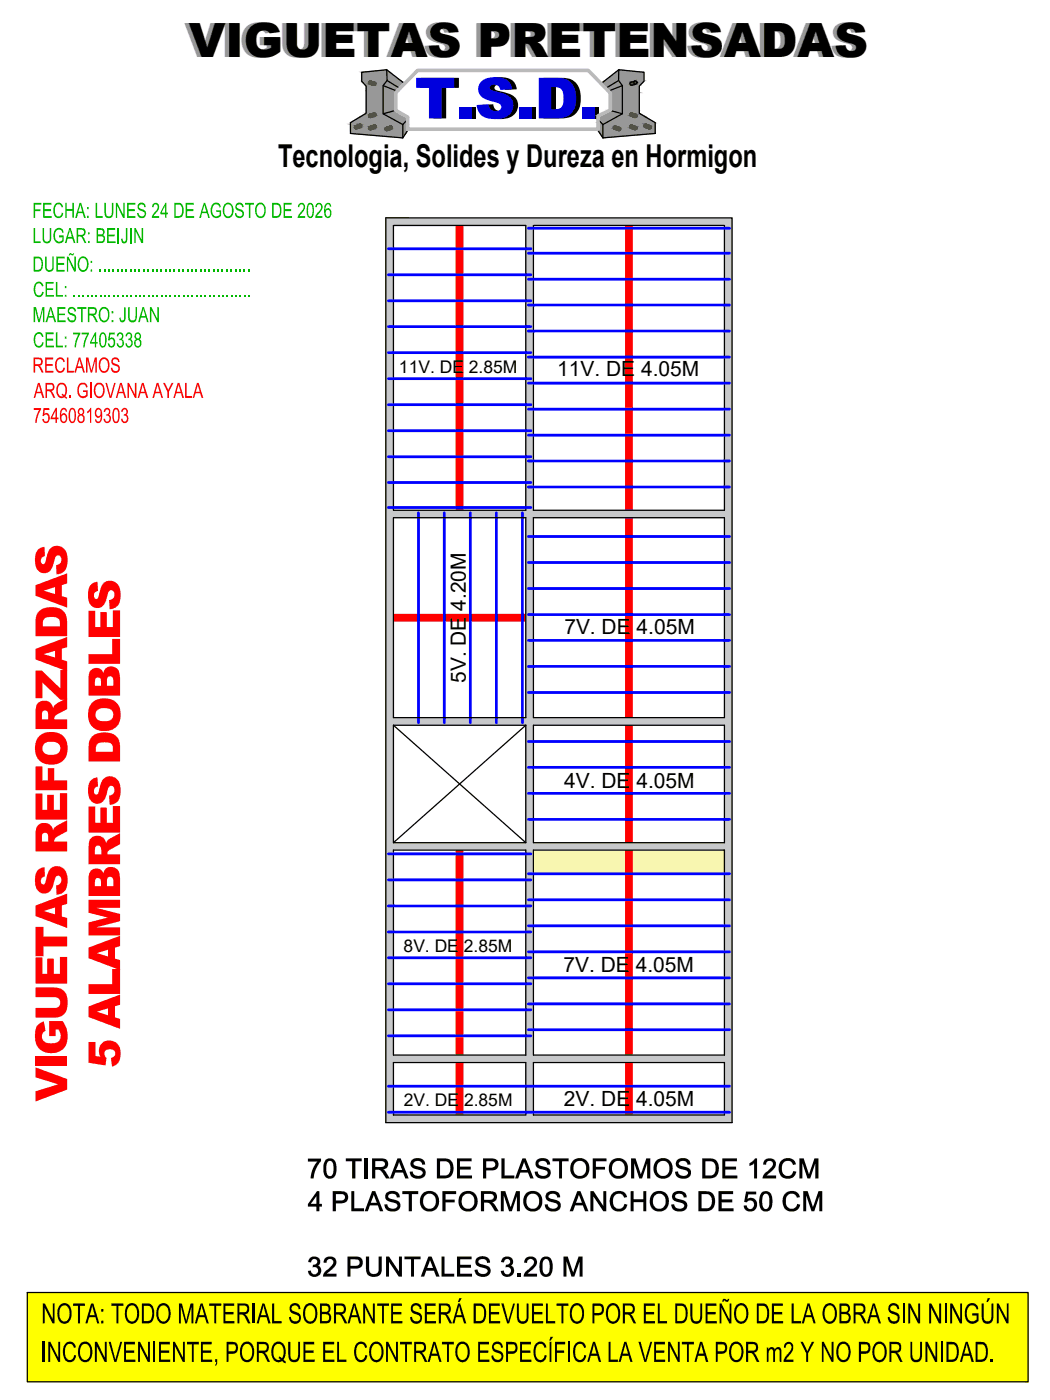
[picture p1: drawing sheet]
<svg xmlns="http://www.w3.org/2000/svg" width="210mm" height="280mm" viewBox="0 0 210 280" stroke-linecap="round" stroke-linejoin="round" font-family="sans-serif">
<defs><g id="words">
<text font-size="11.3" x="83.9" y="23.7">T.S.D.</text>
<text font-size="9.4" fill="#989898" x="36.9" y="11.3">VIGUETAS PRETENSADAS</text>
<g font-size="8.8" fill="#f00">
<text x="24" y="213.7" transform="rotate(-90 24 213.7)">5 ALAMBRES DOBLES</text>
<text x="13.4" y="220.4" transform="rotate(-90 13.4 220.4)">VIGUETAS REFORZADAS</text>
</g>
<text font-size="6.3" x="55.6" y="33.4">Tecnologia, Solides y Dureza en Hormigon</text>
<g font-size="4.2">
<text x="111.4" y="75.3">11V. DE 4.05M</text>
<text x="112.8" y="126.8">7V. DE 4.05M</text>
<text x="93.1" y="136.6" transform="rotate(-90 93.1 136.6)">5V. DE 4.20M</text>
<text x="112.8" y="157.6">4V. DE 4.05M</text>
<text x="112.6" y="194.5">7V. DE 4.05M</text>
<text x="112.7" y="221.2">2V. DE 4.05M</text>
</g>
<g font-size="3.5">
<text x="79.8" y="74.5">11V. DE 2.85M</text>
<text x="80.7" y="190.4">8V. DE 2.85M</text>
<text x="80.7" y="221.3">2V. DE 2.85M</text>
</g>
</g></defs>
<!-- layer: 0 -->
<path d="M106.6 170.1l38.2 4.7v-4.7zM106.6 170.1l38.2 4.7h-38.2z" fill="#f8f6b0" stroke="#f8f6b0" stroke-width=".2"/>
<path d="M91.9 45.1v57M125.7 45.1v178M78.7 123.6h26.4M91.9 170.1v53" fill="none" stroke="#f00" stroke-width="1.6"/>
<g fill="#c7c8ca" stroke="#c7c8ca" stroke-width=".2">
<path d="M77.1 43.6l69.2 1.5v-1.5zM77.1 43.6l69.2 1.5h-69.2z"/>
<path d="M144.8 45.1l1.5 57v-57zM144.8 45.1l1.5 57h-1.5z"/>
<path d="M105.1 45.1l1.5 57v-57zM105.1 45.1l1.5 57h-1.5z"/>
<path d="M77.1 45.1l1.6 57v-57zM77.1 45.1l1.6 57h-1.6z"/>
<path d="M77.1 102.1l69.2 1.5v-1.5zM77.1 102.1l69.2 1.5h-69.2z"/>
<path d="M144.8 103.6l1.5 40v-40zM144.8 103.6l1.5 40h-1.5z"/>
<path d="M105.1 103.6l1.5 40v-40zM105.1 103.6l1.5 40h-1.5z"/>
<path d="M77.1 103.6l1.6 40v-40zM77.1 103.6l1.6 40h-1.6z"/>
<path d="M77.1 143.6l69.2 1.5v-1.5zM77.1 143.6l69.2 1.5h-69.2z"/>
<path d="M144.8 145.1l1.5 23.5v-23.5zM144.8 145.1l1.5 23.5h-1.5z"/>
<path d="M105.1 145.1l1.5 23.5v-23.5zM105.1 145.1l1.5 23.5h-1.5z"/>
<path d="M77.1 145.1l1.6 23.5v-23.5zM77.1 145.1l1.6 23.5h-1.6z"/>
<path d="M77.1 168.6l69.2 1.5v-1.5zM77.1 168.6l69.2 1.5h-69.2z"/>
<path d="M144.8 170.1l1.5 41v-41zM144.8 170.1l1.5 41h-1.5z"/>
<path d="M105.1 170.1l1.5 41v-41zM105.1 170.1l1.5 41h-1.5z"/>
<path d="M77.1 170.1l1.6 41v-41zM77.1 170.1l1.6 41h-1.6z"/>
<path d="M77.1 211.1l69.2 1.5v-1.5zM77.1 211.1l69.2 1.5h-69.2z"/>
<path d="M144.8 212.6l1.5 10.5v-10.5zM144.8 212.6l1.5 10.5h-1.5z"/>
<path d="M105.1 212.6l1.5 10.5v-10.5zM105.1 212.6l1.5 10.5h-1.5z"/>
<path d="M77.1 212.6l1.6 10.5v-10.5zM77.1 212.6l1.6 10.5h-1.6z"/>
<path d="M77.1 223.1l69.2 1.5v-1.5zM77.1 223.1l69.2 1.5h-69.2z"/>
</g>
<g fill="none" stroke="#000" stroke-width=".25">
<path d="M72.3 14.5l5-.5 .1 2.1-.8 1v5.7l3.9 2.1v2.7l-10.4-.9v-2.2l3.1-1.8v-5.5l-.9-1zM74 16.9l.7 .1M74.1 16.2l.8 .2a.32 .32 0 0 1 .2 .4 .32 .32 0 0 1-.4 .2M76.6 17.1l2.8 1.1M77.3 14l3.6 2.7M77.4 16.1l2.5 1.6M123.7 16.1l-2.6 1.6M123.7 14l5 .5v1.7l-.9 1v5.5l3.2 1.8v2.2l-10.5 .9v-2.7l3.9-2.1v-5.7l-.7-1zM123.7 14l-3.6 2.7M124.4 17.1l-2.8 1.1M126.9 16.2l-.7 .2a.32 .32 0 0 0-.2 .4 .32 .32 0 0 0 .3 .2l.7-.1M71.8 24.9l-.7 .2"/>
<path d="M71.9 24.9a.32 .32 0 0 1 .4 .1 .32 .32 0 0 1-.2 .5M72.1 25.5l-.8 .2M74 25.3l.7-.3a.32 .32 0 0 1 .5 .2 .32 .32 0 0 1-.2 .4M74.7 22.6l-.7 .3M74.7 22.6a.32 .32 0 0 1 .4 .2 .32 .32 0 0 1-.2 .4M74.9 25.6l-.7 .3M74.9 23.2l-.7 .3M77.9 25.3l-.7 .2M78 25.2a.32 .32 0 0 1 .4 .2 .32 .32 0 0 1-.2 .4M78.2 25.9l-.8 .2M79.1 22.1l-2.5 .7M81.5 23.9l-1 1"/>
<path d="M81.7 25.9l-1.2 1.7M119.4 25.9l1.1 1.7M119.5 23.9l1 1M121.9 22.1l2.5 .7M122.9 25.9l.7 .2M123.1 25.3l.7 .2M123.1 25.2a.32 .32 0 0 0-.4 .2 .32 .32 0 0 0 .1 .4M126.1 23.2l.8 .3M126.4 22.6l.7 .3M126.4 22.6a.32 .32 0 0 0-.4 .2 .32 .32 0 0 0 .1 .4M127 25.3l-.7-.3a.32 .32 0 0 0-.4 .2 .32 .32 0 0 0 .2 .4l.7 .3M128.9 25.5l.8 .2"/>
<path d="M129.2 24.9l.7 .2M129.2 24.9a.32 .32 0 0 0-.4 .1 .32 .32 0 0 0 .2 .5M77.1 43.6h69.2v181h-69.2zM78.7 45.1h26.4v57h-26.4zM106.6 45.1h38.2v57h-38.2zM78.7 103.6h26.4v40h-26.4zM106.6 103.6h38.2v40h-38.2zM78.7 145.1v23.5M78.7 145.1h26.4M78.7 145.1l26.4 23.5M105.1 145.1v23.5M105.1 145.1l-26.4 23.5"/>
<path d="M106.6 145.1h38.2v23.5h-38.2zM78.7 170.1h26.4v41h-26.4zM78.7 168.6h26.4M106.6 170.1h38.2v41h-38.2zM78.7 212.6h26.4v10.5h-26.4zM106.6 212.6h38.2v10.5h-38.2zM5.5 258.6h200v17.9h-200z"/>
<circle cx="74" cy="16.5" r=".32"/>
<circle cx="127" cy="16.5" r=".32"/>
<circle cx="71.2" cy="25.4" r=".32"/>
<circle cx="74" cy="23.2" r=".32"/>
<circle cx="74.1" cy="25.6" r=".32"/>
<circle cx="77.3" cy="25.8" r=".32"/>
<circle cx="123.8" cy="25.8" r=".32"/>
<circle cx="127" cy="25.6" r=".32"/>
<circle cx="127" cy="23.2" r=".32"/>
<circle cx="129.9" cy="25.4" r=".32"/>
</g>
<g fill="none" stroke="#00f" stroke-width=".55">
<path d="M77.6 49.8h28.5M77.6 55h28.5M105.6 50.7h40.2M105.6 45.7h40.2M105.6 55.9h40.2M77.6 60.2h28.5M77.6 65.3h28.5M77.6 70.6h28.5M77.6 75.8h28.5M105.6 61h40.2M105.6 66.2h40.2M105.6 71.4h40.2"/>
<path d="M105.6 76.7h40.2M77.6 81h28.5M77.6 86.2h28.5M77.6 91.4h28.5M77.6 96.5h28.5M105.6 81.9h40.2M105.6 87.1h40.2M105.6 92.2h40.2M105.6 97.4h40.2M77.6 101.5h28.5M83.7 102.6v42M88.8 102.6v42"/>
<path d="M94 102.6v42M99.2 102.6v42M104.4 102.6v42M105.6 107.3h40.2M105.6 112.6h40.2M105.6 117.8h40.2M105.6 123h40.2M105.6 128.1h40.2M105.6 133.3h40.2M105.6 138.5h40.2M105.6 153.5h40.2M105.6 158.7h40.2"/>
<path d="M105.6 148.4h40.2M77.6 170.8h28.5M77.6 176.1h28.5M105.6 163.9h40.2M105.6 174.8h40.2M77.6 181.3h28.5M77.6 186.5h28.5M77.6 191.6h28.5M77.6 196.8h28.5M105.6 180h40.2M105.6 185.2h40.2M105.6 190.4h40.2"/>
<path d="M105.6 195.7h40.2M77.6 217.3h68.2M77.6 202h28.5M77.6 207.2h28.5M105.6 200.9h40.2M105.6 206h40.2M77.6 222.5h68.2"/>
</g>
<path d="M5.5 258.6l200 17.9v-17.9zM5.5 258.6l200 17.9h-200z" fill="#ff0" stroke="#ff0" stroke-width=".2"/>
<g fill="#000">
<path d="M8.6 260.8h.4l1.5 3.1v-3.1h.4v4h-.4l-1.6-3.2v3.2h-.3zM9.7 268.5h.4l1.5 3.1v-3.1h.4v4h-.4l-1.5-3.1-.1 3.1h-.3zM13.1 268.8l.5-.3 .6-.1 .6 .4 .3 .4 .1 .4-.4 .1-.4-.7-.7-.1-.4 .2-.3 .7v1.4l.5 .8 .8 .1 .4-.5 .1-.5 .4 .1-.3 .9-.5 .4-.5 .1-.5-.2-.4-.3-.3-.6-.1-1.4 .1-.7zM14.6 260.8h2.4v.5h-1v3.5h-.4v-3.5h-1zM19 268.5h.4l1.6 3.1v-3.1h.3v4h-.4l-1.6-3.1v3.1h-.3zM21.7 268.5h.4l1 3.5 .9-3.5h.4l-1.1 4h-.4zM22.3 260.8h2.4v.5h-1v3.5h-.4v-3.5h-1zM24.8 268.5h2.2v.5h-1.8v1.2h1.6v.5h-1.6v1.3h1.9v.5h-2.3zM27.6 268.5h.4l1.6 3.1v-3.1h.4v4h-.5l-1.5-3.1v3.1h-.4zM31.8 268.5h2.2v.5h-1.8v1.2h1.6v.5h-1.6v1.3h1.8v.5h-2.2zM34.6 268.5h.4l1.6 3.1v-3.1h.4v4h-.5l-1.5-3.1v3.1h-.4zM35.8 260.8h.6l.8 3.4 .9-3.4h.6v4h-.4v-3.4l-.9 3.4h-.4l-.8-3.4v3.4h-.4z"/>
<path d="M37.4 268.5h2.4v.5h-1.1v3.5h-.3v-3.5h-1zM40.2 268.5h2.1v.5h-1.7v1.2h1.6v.5h-1.6v1.3h1.8v.5h-2.2zM43 271.9h.4v.8l-.3 .6-.1-.2 .2-.6h-.2zM41.8 260.8h2.4v.5h-1v3.5h-.4v-3.5h-1zM44.7 260.8h2.1v.5h-1.8v1.2h1.7v.5h-1.7v1.3h1.9v.5h-2.2zM54.4 260.8h.4v3.5h1.5v.5h-1.9zM58.1 261.1l.7-.4 .6 .1 .5 .4 .2 .7h-.4l-.1-.4-.3-.3-.7 .1a.6 .6 0 0 0-.3 .7 .6 .6 0 0 0 .7 .4l1 .6 .2 .4-.2 .9-.5 .5-.7 .1-.5-.2-.3-.4-.2-.8h.4l.1 .5 .5 .4 .6-.1 .4-.5a1.02 1.02 0 0 0-1.2-.9l-.6-.6-.1-.8zM57.6 268.5h.4v2.8l.2 .5 .4 .3 .6-.1 .3-.4 .1-3.1h.4v2.9l-.1 .5-.5 .5-.9 .1-.5-.2-.2-.4-.2-.9zM60.7 268.5h2.1v.5h-1.8v1.2h1.7v.5h-1.7v1.3h1.9v.5h-2.2zM64.6 268.5h2.2v.5h-1.8v1.2h1.7v.5h-1.7v1.3h1.8v.5h-2.2zM67.4 268.5h.4v3.5h1.5v.5h-1.9zM71.3 268.8l.5-.3 .6-.1 .6 .4 .3 .5 .1 .3-.4 .1-.4-.7-.7-.1-.4 .2-.3 .7v1.4l.5 .8 .8 .1 .4-.4 .1-.6 .4 .1-.2 .7-.5 .5-.4 .2-.6-.1-.5-.4-.2-.4-.2-1.5 .2-.8z"/>
<path d="M72.6 260.8h.4l1.5 3.1v-3.1h.4v4h-.4l-1.5-3.2v3.2h-.4zM75.4 260.8h2.4v.5h-1v3.5h-.4v-3.5h-1zM77.2 268.5h.4l1.6 3.1v-3.1h.3v4h-.3l-1.6-3.1v3.1h-.4zM78.2 260.8h2.1v.5h-1.7v1.2h1.6v.5h-1.6v1.3h1.8v.5h-2.2zM80 268.5h2.3v.5h-.9v3.5h-.4v-3.5h-1zM82.4 261l.6-.3 .6 .1 .5 .4 .2 .7h-.4l-.1-.4-.3-.3-.7 .1a.6 .6 0 0 0-.3 .7 .6 .6 0 0 0 .7 .4l1 .6 .2 .4-.2 .9-.5 .5-.6 .1-.6-.2-.3-.4-.2-.8h.4l.1 .5 .5 .4 .7-.1 .3-.5a1.02 1.02 0 0 0-1.2-.9l-.6-.6-.1-.8zM84.9 260.8h2.2v.5h-1.8v1.2h1.7v.5h-1.7v1.3h1.9v.5h-2.3zM88.3 268.5h2.4v.5h-1v3.5h-.3v-3.5h-1.1zM95.6 268.5h2.1v.5h-1.7v1.2h1.6v.5h-1.6v1.3h1.8v.5h-2.2zM97.7 260.8h2.2v.5h-1.8v1.2h1.7v.5h-1.7v1.3h1.9v.5h-2.3zM98.6 268.8l.6-.4 .6 .1 .6 .5 .1 .6h-.3l-.2-.5-.3-.2h-.5l-.3 .2a.66 .66 0 0 0-.1 .7 .66 .66 0 0 0 .7 .4l.7 .3 .4 .6v.7l-.2 .3-.4 .3-.4 .2-.8-.2-.5-.7v-.5h.3l.2 .5 .5 .4 .6-.1 .3-.4-.1-.6-1.3-.5-.3-.4-.2-.7zM100.2 260.8h.5l.9 3.6 1-3.6h.4l-1.2 4h-.4z"/>
<path d="M103.3 260.8h.4v2.7l.2 .6 .3 .3 .7-.1 .3-.5 .1-3h.4v3l-.2 .6-.6 .4h-.8l-.6-.6-.2-.5zM104 268.5h2.1v.5h-1.7v1.2h1.6v.5h-1.6v1.3h1.8v.5h-2.2zM106.3 260.8h2.2v.5h-1.7v1.2h1.6v.5h-1.6v1.3h1.8v.5h-2.3zM107.1 268.8l.6-.3 .6-.1 .6 .4 .3 .5 .1 .3-.5 .1-.3-.7-.7-.1-.4 .2-.3 .7v1.4l.5 .8 .7 .1 .4-.4 .2-.6 .4 .1-.2 .7-.5 .5-.5 .2-.5-.1-.5-.4-.3-.4-.2-1.5 .2-.8zM109.1 260.8h.4v3.5h1.5v.5h-1.9zM111 268.5h2v.5h-1.7v1.2h1.5v.5h-1.5v1.8h-.3zM111.3 260.8h2.3v.5h-1v3.5h-.4v-3.5h-.9zM115.1 268.8l.5-.3 .6-.1 .6 .4 .3 .4 .1 .4-.4 .1-.4-.7-.7-.1-.4 .2-.3 .7v1.4l.5 .8 .7 .1 .4-.4 .2-.6 .4 .1-.3 .9-.5 .4-.5 .1-.5-.2-.4-.3-.2-.4-.2-1.5 .1-.8zM121.7 268.5h.3v3.5h1.5v.5h-1.8zM127.6 268.5h.5l.9 3.5 1-3.5h.4l-1.2 4h-.4zM128.7 260.8h2.2v.5h-1.8v1.2h1.7v.5h-1.7v1.3h1.8v.5h-2.2zM130.8 268.5h2.1v.5h-1.8v1.2h1.7v.5h-1.7v1.3h1.9v.5h-2.2z"/>
<path d="M131.5 260.8h.4v3.5h1.4v.5h-1.8zM133.6 268.5h.3l1.6 3.1v-3.1h.4v4h-.4l-1.6-3.1v3.1h-.3zM136.3 268.5h2.4v.5h-1v3.5h-.4v-3.5h-1zM138 260.8h.4v2.8l.2 .6 .3 .2 .7-.1 .3-.4 .1-3.1h.4l-.1 3.1-.1 .5-.5 .4h-.9l-.6-.4-.2-1.1zM141.1 260.8h2.1v.5h-1.8v1.2h1.7v.5h-1.7v1.3h1.9v.5h-2.2zM153.3 269.6h.3v.4l.3-.4 .5-.1 .4 .2 .1 .3 .5-.4a.7 .7 0 0 1 .7 .2 .7 .7 0 0 1 .1 .7v2h-.3v-1.8a.48 .48 0 0 0-.1-.6 .48 .48 0 0 0-.6-.1l-.3 .5v2h-.3v-2a.46 .46 0 0 0-.6-.6 .46 .46 0 0 0-.3 .7l-.1 1.9h-.3zM154.3 260.8h2.2v.5h-1.8v1.2h1.7v.5h-1.7v1.3h1.8v.5h-2.2zM157 268.7l.5-.2h.5l.5 .6 .1 .8-.2 .5-1.3 1.6h1.5v.5h-2l.2-.7 1-1.3 .4-.9-.1-.5-.2-.2-.6 .1-.2 .7-.4-.1zM158.2 260.8h.5v3.5h1.4v.5h-1.9zM160 268.5h.5l.9 1.9 .9-1.9h.5l-1.3 2.3v1.7h-.3v-1.7zM164.3 268.5h.4l1.5 3.1v-3.1h.4v4h-.4l-1.5-3.1-.1 3.1h-.3zM177.8 261.1l.6-.4 .8 .1 .4 .5 .1 .6h-.3l-.1-.4-.3-.2-.5-.1a.6 .6 0 0 0-.5 .7 .6 .6 0 0 0 .7 .5l.7 .3 .3 .3 .2 .6-.2 .8-.8 .5-.9-.2-.5-.6v-.6h.3l.2 .6 .4 .3 .7-.1 .4-.4v-.4l-.2-.3-1.5-.7-.2-.4z"/>
<path d="M181.6 260.8h.4l1.6 3.1v-3.1h.3v4h-.4l-1.6-3.2v3.2h-.3zM182 268.5h.4v2.8l.1 .5 .4 .3 .6-.1 .4-.4v-3.1h.4v2.9l-.2 .7-.4 .3-.9 .1-.7-.6-.1-.4zM185 268.5h.4l1.6 3.1v-3.1h.4v4h-.5l-1.5-3.1v3.1h-.4zM185.8 260.8h.4l1.5 3.1v-3.1h.4v4h-.4l-1.6-3.2v3.2h-.3zM189.9 260.8h.5l1.5 3.1v-3.1h.4v4h-.4l-1.6-3.2v3.2h-.4zM193.3 261.2l.5-.4 .8-.1 .6 .3 .3 .5 .1 .4-.4 .1-.4-.7-.8-.1-.5 .4-.2 .6 .1 1.4 .3 .5 .4 .3 .7-.1 .4-.3v-.8h-.8v-.5h1.2v1.5l-.6 .5-.4 .2-.7-.1-.5-.3-.4-.7-.1-1.4zM198.1 271.9h.4v.6h-.4zM199.3 260.8h.3l1.7 3.1v-3.1h.3v4h-.4l-1.6-3.2v3.2h-.3z"/>
<path d="M12 261.1l.4-.3 .7-.1 .5 .2 .5 .7 .2 .7-.1 1.4-.4 .7-.5 .4-.6 .1-.5-.2-.6-.9-.1-1.6zM12.2 261.4l-.3 1.1v1.1l.6 .7 .7 .1 .4-.3 .2-.6v-1.5l-.3-.5-.4-.3h-.4z"/>
<path d="M16 268.9l.5-.4 .8-.1 .7 .5 .3 .6 .2 .6-.1 1.2-.3 .7-.5 .4-.5 .2-.5-.1-.4-.3-.4-.6-.2-1.4 .1-.7zM16.3 269.2l-.3 .9 .1 1.3 .5 .6 .7 .1 .3-.2 .3-.6v-1.7l-.2-.5-.4-.2h-.5z"/>
<path d="M18.2 260.8h.5l1.2 4h-.5l-.3-1.2h-1.3l-.3 1.2h-.4zM18.4 261.2l-.5 1.9h1.1z"/>
<path d="M20.2 261.9h.5v.6h-.5zM20.2 264.2h.5v.6h-.5z"/>
<path d="M25.5 261.1l.5-.3h.8l.5 .4 .3 .4 .2 .7-.1 1.4-.4 .7-.5 .4-.6 .1-.5-.2-.6-.9-.1-1.6zM25.7 261.4l-.3 .8v1.2l.5 .9 .8 .1 .4-.3 .2-.6 .1-.8-.1-.9-.7-.6h-.4z"/>
<path d="M28.4 260.8h1.6l.4 .4 .2 .4 .2 .6-.1 1.5-.3 .7-.4 .3-1.6 .1zM28.7 261.3v3h1.1l.4-.3 .2-.4v-1l-.1-.7-.5-.6z"/>
<path d="M31.7 261.2l.6-.4 .6-.1 .5 .2 .5 .7 .2 .9-.1 1.1-.2 .5-.7 .7-.6 .1-.4-.2-.7-.8-.2-1.5 .2-.6zM32 261.5l-.3 .9 .1 1.4 .5 .6h.7l.4-.4 .3-.6-.1-1.5-.3-.5-.4-.2h-.4z"/>
<path d="M40.1 260.8h.4l1.2 4h-.4l-.4-1.2h-1.2l-.3 1.2h-.5zM40.3 261.2l-.5 1.9h1.1z"/>
<path d="M45.3 268.5h1.7l.4 .3 .2 .7-.1 .6-.3 .5-.3 .2-1.2 .1v1.6h-.4zM45.7 269v1.4l1.2-.1 .3-.4-.1-.5a.53 .53 0 0 0-.7-.4z"/>
<path d="M48.5 268.8l.5-.3 .7-.1 .6 .4 .4 .6 .1 1-.1 1-.3 .7-.6 .4-.4 .1-.6-.2-.5-.5-.2-.4-.1-.5v-1.2zM48.7 269.2l-.3 .8v1.2l.4 .7 .7 .2 .4-.2 .4-.5 .1-.7-.1-1-.3-.6-.3-.2h-.6z"/>
<path d="M47.5 260.8h1.6l.6 .3 .1 .5v.7l-.3 .4-.5 .3 .4 .4 .7 1.4h-.5l-.7-1.5-.6-.3h-.5v1.8h-.3zM47.8 261.2v1.3h1.2l.3-.2 .1-.5-.2-.4-.2-.2z"/>
<path d="M51.4 268.5h1.7l.5 .4 .2 .6-.1 .6-.2 .3-.6 .3 .5 .6 .6 1.2h-.5l-.8-1.5-.4-.3h-.6v1.8h-.3zM51.7 268.9v1.3h1.2a.65 .65 0 0 0 .4-.7 .65 .65 0 0 0-.6-.6z"/>
<path d="M52.5 260.8h.4l1.2 4h-.5l-.3-1.2h-1.3l-.3 1.2h-.4zM52.7 261.2l-.5 1.9h1z"/>
<path d="M54.8 268.8l.6-.4h.5l.8 .6 .4 1.1v.8l-.2 .7a.38 .38 0 0 0-.2 .4 .38 .38 0 0 0 .3 .4h.1v.4l-.3-.1a.42 .42 0 0 0-.8-.2h-.8l-.5-.4-.3-.5-.2-.8 .1-.9zM55.2 269l-.4 .6-.1 .5 .1 1.3 .4 .6 .3 .1 .6-.1-.4-.2 .1-.4 .3 .1a.24 .24 0 0 0 .3 .2 .24 .24 0 0 0 .2-.3l.1-1.4-.3-.7-.5-.4z"/>
<path d="M61 261.2l.6-.4 .6-.1 .5 .2 .6 .8 .2 .8-.1 1.1-.2 .5-.7 .7-.7 .1-.4-.2-.7-.8-.1-1.5 .1-.6zM61.5 261.4l-.5 .7v1.4l.5 .7 .3 .2h.6l.3-.4 .2-.4v-1.6l-.1-.4-.4-.4h-.6z"/>
<path d="M64 260.8h1.4l.3 .2 .4 .7-.2 .7a.24 .24 0 0 0-.2 .3 .24 .24 0 0 0 .3 .2l.2 .5v.5l-.3 .7-.5 .2h-1.4zM64.3 261.3v1.2h.9a.6 .6 0 0 0 .5-.8 .6 .6 0 0 0-.8-.4zM64.3 262.9v1.4h1.1a.72 .72 0 0 0 .4-.9 .72 .72 0 0 0-.8-.5z"/>
<path d="M66.8 260.8h1.7l.4 .3 .3 .5-.1 .7-.3 .5-.5 .2 .5 .6 .6 1.2h-.5l-.7-1.4-.3-.4h-.3h-.4v1.8h-.4zM67.2 261.2v1.3h1.1l.3-.1 .1-.4a.62 .62 0 0 0-.6-.8z"/>
<path d="M70.6 260.8h.4l1.3 4h-.5l-.3-1.2h-1.3l-.3 1.2h-.4zM70.8 261.2l-.5 1.9h1z"/>
<path d="M74.3 268.9l.4-.4 .8-.1 .7 .4 .3 .7 .2 .6-.1 1.2-.4 .8-.6 .4h-.7l-.4-.1-.6-1-.1-1.5zM74.6 269.1l-.3 .8v1.2l.5 .9 .7 .1 .3-.2 .4-.6v-1.5l-.2-.5-.5-.4h-.5z"/>
<path d="M82.8 268.5h1.7l.5 .4 .1 1.1-.3 .5-.5 .2 .6 .6 .5 1.2h-.5l-.6-1.4-.5-.4h-.6v1.8h-.4zM83.2 268.9v1.3h1.1a.65 .65 0 0 0 .5-.7 .65 .65 0 0 0-.7-.6z"/>
<path d="M86.6 268.5h.4l1.3 4h-.5l-.3-1.2h-1.3l-.3 1.2h-.4zM86.8 268.9l-.5 1.9h1z"/>
<path d="M87.7 260.8h1.8l.4 .3 .2 .5-.1 .8-.3 .4-.4 .2 .5 .6 .6 1.2h-.5l-.7-1.5-.6-.3h-.5v1.8h-.4zM88.1 261.2v1.3h1.2l.3-.1 .1-.4a.62 .62 0 0 0-.6-.8z"/>
<path d="M91.5 268.9l.4-.4 .8-.1 .7 .4 .4 .7 .1 .6-.1 1.2-.4 .8-.6 .4h-.6l-.4-.1-.7-1v-1.5zM91.8 269.1l-.3 .8v1.2l.5 .9 .8 .1 .2-.2 .4-.6v-1.5l-.3-.7-.4-.2h-.5z"/>
<path d="M91.6 260.8h.4l1.2 4h-.4l-.4-1.2h-1.3l-.3 1.2h-.4zM91.8 261.2l-.5 1.9h1zM91.8 259.7h.5l-.4 .8h-.4z"/>
<path d="M94.7 260.8h1.5l.4 .2 .4 .5 .2 .9v1.1l-.3 .7-.5 .5-1.7 .1zM95.1 261.3v3h1.1l.3-.3 .2-.5 .1-1.3-.2-.4-.5-.5z"/>
<path d="M101.2 268.5h1.7l.4 .5 .2 .5-.1 .7-.3 .4-.4 .2-1.1 .1v1.6h-.4zM101.6 269v1.4l1.1-.1 .3-.3v-.6a.53 .53 0 0 0-.7-.4z"/>
<path d="M109.9 268.5h.3v4h-.3zM110.1 267.4h.5l-.5 .8h-.3z"/>
<path d="M114.5 261.1l.5-.3 .6-.1 .6 .3 .4 .7 .2 .5-.1 1.5-.4 .7-.5 .4-.7 .1-.3-.2-.7-.8-.2-.6v-1l.2-.7zM114.7 261.5l-.3 .4-.1 .7 .1 1.1 .5 .6 .8 .1 .4-.4 .2-.7-.1-1.4-.2-.4-.4-.3h-.5z"/>
<path d="M118.4 260.8h1.8l.4 .4 .1 .5v.8l-.4 .5-.5 .2h-1v1.6h-.4zM118.8 261.3v1.4h.9l.5-.2 .1-.8-.2-.4z"/>
<path d="M118.5 268.5h.5l1.2 4h-.5l-.3-1.2h-1.3l-.3 1.2h-.4zM118.7 268.9l-.5 1.9h1.1z"/>
<path d="M121.6 261.1l.7-.4 .6 .1 .6 .4 .3 .5 .2 .7-.1 1.2-.4 .8-.5 .4h-.9l-.5-.4-.3-.4-.2-1.5 .2-.8zM121.9 261.4l-.4 1 .1 1.2 .5 .7 .8 .1 .4-.4 .2-.5v-1.5l-.3-.6-.3-.2h-.6z"/>
<path d="M124.8 268.5h.4l1.2 4h-.4l-.4-1.2h-1.2l-.3 1.2h-.4zM125 268.9l-.5 1.9h1.1z"/>
<path d="M124.5 260.8h1.7l.5 .3 .2 .5v.7l-.4 .5-.4 .2 .4 .5 .7 1.3h-.5l-.8-1.5-.5-.3h-.5v1.8h-.4zM124.9 261.2v1.3h1.2l.3-.1 .1-.7-.2-.3-.2-.2z"/>
<path d="M135 260.8h1.6l.5 .4 .2 .4 .2 1.1-.1 .9-.2 .7-.6 .4-1.6 .1zM135.4 261.3v3h1.1l.3-.2 .2-.7-.1-1.6-.4-.5z"/>
<path d="M140 268.5h.4l1.2 4h-.5l-.3-1.2h-1.3l-.3 1.2h-.4zM140.2 268.9l-.5 1.9h1z"/>
<path d="M143.1 268.5h1.7l.4 .4 .2 .5-.1 .8-.3 .4-.3 .2-1.2 .1v1.6h-.4zM143.5 269v1.4h1l.3-.2 .1-.3v-.5a.53 .53 0 0 0-.7-.4z"/>
<path d="M143.8 260.8h.4l1.6 3.1v-3.1h.4v4h-.4l-1.6-3.2v3.2h-.4zM144.5 260l.4-.1a.31 .31 0 0 0 .3 .2 .31 .31 0 0 0 .3-.2l.3 .1a.49 .49 0 0 1-.4 .5 .49 .49 0 0 1-.6-.3l-.1 .3h-.3z"/>
<path d="M146.3 268.7l.6-.3 .7 .1 .6 .4 .3 .6 .1 .7-.1 1.2-.3 .6-.5 .4-.5 .2-.6-.2-.5-.4-.2-.5-.1-1.7zM146.6 269.1l-.4 .9v1.2l.5 .8 .8 .1 .3-.3 .3-.5v-1.6l-.3-.6-.4-.2h-.5z"/>
<path d="M147.2 261.1l.8-.4 .5 .1 .7 .4 .2 .5 .2 .7-.1 1.2-.4 .8-.5 .4h-.9l-.5-.4-.3-.4-.2-1.5 .2-.8zM147.5 261.4l-.3 1v1.2l.5 .7 .8 .1 .4-.4 .2-.5v-1.6l-.3-.5-.4-.2h-.4z"/>
<path d="M151.3 260.8h1.6l.5 .4 .2 .4 .2 1.1-.1 .9-.2 .7-.5 .4-1.7 .1zM151.7 261.3v3h1.1l.3-.2 .2-.7-.1-1.6-.4-.5z"/>
<path d="M149.1 268.5h1.8l.5 .4 .2 .5-.1 .7-.3 .4-.5 .2 .5 .6 .6 1.2h-.5l-.7-1.4-.4-.4h-.6v1.8h-.5zM149.6 268.9v1.3h1.1a.65 .65 0 0 0 .4-.7 .65 .65 0 0 0-.6-.6z"/>
<path d="M161.4 260.8h.4l1.3 4h-.5l-.3-1.2h-1.3l-.3 1.2h-.4zM161.6 261.2l-.5 1.9h1z"/>
<path d="M164.8 261.2l.6-.4 .7-.1 .5 .2 .5 .8 .2 .7-.1 1.2-.4 .8-.5 .4-.6 .1-.5-.2-.6-.9-.2-1.3 .1-.7zM165.2 261.4l-.4 1 .2 1.3 .4 .6 .8 .1 .4-.3 .2-.6v-1.6l-.3-.5-.4-.2h-.4z"/>
<path d="M167.8 268.7l.6-.3 .6 .1 .6 .4 .3 .6 .2 .7-.2 1.2-.3 .6-.4 .4-.5 .2-.6-.2-.5-.4-.3-.5-.1-1.7zM168.1 269l-.5 .8v1.2l.3 .7 .2 .3 .6 .1 .4-.2 .4-.5 .1-1.5-.2-.6-.4-.3-.6-.1z"/>
<path d="M167.8 260.8h1.4l.6 .4 .1 .8-.4 .7 .5 .5 .1 .7-.6 .8-1.7 .1zM168.2 261.3v1.2l1-.1a.62 .62 0 0 0 .3-.8 .62 .62 0 0 0-.7-.3zM168.2 262.9v1.4h1l.3-.2 .2-.6-.3-.5z"/>
<path d="M171.7 268.5h1.8l.4 .4 .1 .4-.1 .9-.3 .5-.6 .2h-.9v1.6h-.4zM172.1 269v1.4l1.3-.1 .2-.3v-.6a.51 .51 0 0 0-.7-.4z"/>
<path d="M170.6 260.8h1.7l.6 .4 .1 1.1-.4 .5-.4 .2 .4 .5 .7 1.3h-.5l-.8-1.5-.5-.3h-.5v1.8h-.4zM171 261.2v1.3h1.3l.2-.2 .1-.4a.6 .6 0 0 0-.6-.7z"/>
<path d="M174.8 268.9l.5-.4 .8-.1 .6 .4 .4 .6 .1 .6v1.4l-.4 .7-.7 .4h-.6l-.4-.1-.5-.8-.2-.6v-1.1zM175.3 269l-.5 .9v1.2l.5 .9 .6 .1 .5-.2 .3-.6 .1-1.4-.2-.6-.3-.3-.2-.1z"/>
<path d="M174.5 260.8h.4l1.2 4h-.4l-.4-1.2h-1.2l-.4 1.2h-.4zM174.7 261.2l-.5 1.9h1z"/>
<path d="M177.8 268.5h1.7l.5 .3 .2 .5-.1 .9-.3 .3-.5 .2 .5 .5 .6 1.3h-.5l-.7-1.5-.4-.3h-.6v1.8h-.4zM178.2 268.9v1.3h1.1l.4-.2 .1-.5-.3-.5z"/>
<path d="M189.2 268.5h1.5l.3 .1 .5 .6 .2 1-.1 1.1-.3 .8-.5 .3-1.6 .1zM189.6 269v3l1.2-.1 .3-.3 .1-.5v-1.5l-.5-.6z"/>
<path d="M193 268.5h.5l1.2 4h-.5l-.3-1.2h-1.3l-.3 1.2h-.4zM193.3 268.9l-.6 1.9h1.1z"/>
<path d="M195 268.5h1.7l.6 .7 .2 .7-.1 1.3-.3 .9-.3 .3-1.8 .1zM195.4 269v3l1.2-.1 .3-.3 .2-.6-.1-1.4-.4-.6z"/>
<path d="M196.2 260.8h.4l.1 2.8a.78 .78 0 0 0 .9 .8 .78 .78 0 0 0 .6-1.1v-2.5h.4v2.9l-.2 .7-.4 .3-.4 .2-.7-.1-.4-.3-.3-1.2zM197.4 259.7h.6l-.5 .8h-.3z"/>
</g>
<path d="M8.8 268.5v4M50.7 260.8v4" fill="none" stroke="#000" stroke-width=".42"/>
<path d="M30.9 268.5v4M113.8 268.5v4M180.7 260.8v4M188.3 268.5v4M189 260.8v4" fill="none" stroke="#000" stroke-width=".38"/>
<g fill="#989898" stroke="#989898" stroke-width=".2">
<path d="M77.3 16.2l.1-.1 .2 .1z"/>
<path d="M123.4 16.2l.3-.1v.1z"/>
<path d="M76.6 17.1l.2 .1z"/>
<path d="M124.2 17.2l.2-.1z"/>
<path d="M120.6 17.2h1.2l-.7 .5z"/>
<path d="M121.1 17.7h1.9l-1.4 .5z"/>
<path d="M81.5 23.9v.6h-.6z"/>
<path d="M119.5 23.9l.6 .6h-.6z"/>
<path d="M120.5 24.9h.1z"/>
<path d="M77.3 14v.5h.7zM72.3 14.5l5-.5v.5z"/>
<path d="M123.7 14v.5h5zM123.1 14.5l.6-.5v.5z"/>
<path d="M123.7 14.5l5 1.6v-1.6zM123.7 14.5l5 1.6h-5z"/>
<path d="M123.1 14.5l.6 1.6v-1.6zM120.9 16.1l2.2-1.6 .6 1.6z"/>
<path d="M77.3 14.5l2.8 1.6-2.1-1.6zM77.3 14.5l2.8 1.6h-2.7z"/>
<path d="M72.3 14.5l5.1 1.6-.1-1.6zM72.3 14.5l5.1 1.6h-5.1z"/>
<path d="M123.7 16.1l5 .1v-.1zM123.7 16.1l5 .1h-5z"/>
<path d="M120.9 16.1l2.5 .1 .3-.1zM120.8 16.2l.1-.1 2.5 .1z"/>
<path d="M72.3 16.1l5 .1 .1-.1zM72.3 16.1l5 .1h-5z"/>
<path d="M123.7 16.2h3.3zM123.7 16.2h3.3z"/>
<path d="M123.4 16.2h.3zM123.4 16.2h.3z"/>
<path d="M120.8 16.2h2.6zM120.8 16.2h2.6z"/>
<path d="M77.4 16.1l2.8 .1-.1-.1zM77.4 16.1l2.8 .1h-2.6z"/>
<path d="M77.3 16.2h.3zM77.3 16.2h.3z"/>
<path d="M74 16.2h3.3zM74 16.2h3.3z"/>
<path d="M72.3 16.2h1.7zM72.3 16.2h1.7z"/>
<path d="M127 16.2h1.7zM127 16.2h1.7z"/>
<path d="M123.7 16.2h3.3zM123.7 16.2h3.2z"/>
<path d="M123.4 16.2h.4zM123.4 16.2h.4z"/>
<path d="M120.8 16.2h2.6zM120.8 16.2h2.6z"/>
<path d="M77.6 16.2h2.7zM77.6 16.2h2.7z"/>
<path d="M77.3 16.2h.3zM77.3 16.2h.3z"/>
<path d="M74 16.2h3.3zM74 16.2h3.3z"/>
<path d="M123.8 16.2h3.1zM123.8 16.2h3.1z"/>
<path d="M123.4 16.2h.4zM123.4 16.2h.4z"/>
<path d="M120.8 16.2h2.6zM120.8 16.2h2.6z"/>
<path d="M77.6 16.2h2.7zM77.6 16.2h2.7z"/>
<path d="M77.3 16.2h.3zM77.3 16.2h.3z"/>
<path d="M74.1 16.2h3.2zM74.1 16.2h3.2z"/>
<path d="M72.3 16.2h1.6zM72.3 16.2h1.7z"/>
<path d="M127 16.2h1.7zM127 16.2h1.7z"/>
<path d="M123.8 16.2h3.1zM123.8 16.2l3 .1z"/>
<path d="M123.4 16.2l.4 .1zM123.4 16.2l.4 .1z"/>
<path d="M120.8 16.2h2.6zM120.8 16.2l2.6 .1z"/>
<path d="M77.6 16.2l2.7 .1zM77.6 16.2l2.7 .1z"/>
<path d="M77.3 16.2l.3 .1zM77.3 16.2l.3 .1z"/>
<path d="M74.1 16.2l3.2 .1zM74.1 16.2l3.2 .1z"/>
<path d="M72.3 16.2h1.6zM72.3 16.2l1.6 .1z"/>
<path d="M127.1 16.2l1.6 .1zM127.1 16.2l1.6 .1z"/>
<path d="M123.8 16.3h3zM123.8 16.3h2.9z"/>
<path d="M123.4 16.3h.4zM123.3 16.3h.5z"/>
<path d="M120.7 16.3h2.7zM120.7 16.3h2.6z"/>
<path d="M77.6 16.3h2.7zM77.6 16.3h2.7z"/>
<path d="M77.3 16.3h.4zM77.2 16.3h.5z"/>
<path d="M74.2 16.3h3.1zM74.2 16.3h3z"/>
<path d="M72.3 16.3h1.5zM72.3 16.3h1.6z"/>
<path d="M127.2 16.3h1.5zM127.2 16.3h1.5z"/>
<path d="M123.8 16.3h2.9zM123.8 16.3h2.8z"/>
<path d="M123.3 16.3h.5zM123.3 16.3h.5z"/>
<path d="M120.7 16.3h2.6zM120.7 16.3h2.6z"/>
<path d="M77.7 16.3h2.7zM77.7 16.3h2.7z"/>
<path d="M77.2 16.3h.6zM77.2 16.3h.6z"/>
<path d="M74.3 16.3h2.9zM74.3 16.3h2.9z"/>
<path d="M72.3 16.3h1.5zM72.3 16.3h1.5z"/>
<path d="M127.2 16.3h1.5zM127.2 16.3h1.4z"/>
<path d="M123.8 16.3h2.8zM123.8 16.3l2.6 .1z"/>
<path d="M123.3 16.3l.6 .1zM123.2 16.4h.7z"/>
<path d="M120.6 16.3h2.7zM120.6 16.3l2.6 .1z"/>
<path d="M77.8 16.3l2.6 .1zM77.8 16.3l2.6 .1z"/>
<path d="M77.2 16.3l.7 .1zM77.2 16.3l.7 .1z"/>
<path d="M74.5 16.3l2.7 .1zM74.5 16.3l2.7 .1z"/>
<path d="M72.4 16.3h1.4zM72.4 16.3l1.3 .1z"/>
<path d="M127.3 16.3h1.3zM127.3 16.3l1.3 .1z"/>
<path d="M123.9 16.4h2.5zM123.9 16.4l2.3 .1z"/>
<path d="M123.2 16.4l.7 .1zM123.2 16.4l.7 .1h-.8z"/>
<path d="M120.6 16.4h2.6zM120.5 16.5h2.6z"/>
<path d="M77.9 16.4l2.6 .1zM77.9 16.4l2.6 .1z"/>
<path d="M77.2 16.4l.7 .1zM77.2 16.4l.7 .1z"/>
<path d="M74.6 16.4h2.6zM74.6 16.4l2.5 .1z"/>
<path d="M72.4 16.4h1.3zM72.4 16.4l1.3 .1z"/>
<path d="M127.3 16.4h1.3zM127.3 16.4l1.2 .1z"/>
<path d="M123.9 16.5h2.3zM123.9 16.5h2.3z"/>
<path d="M123.1 16.5h.8zM123.1 16.5h.8z"/>
<path d="M77.9 16.5h2.6zM77.9 16.5h2.6z"/>
<path d="M77.1 16.5h.8zM77.1 16.5h.8z"/>
<path d="M74.8 16.5h2.3zM74.8 16.5h2.3z"/>
<path d="M123.9 16.5h2.3zM123.9 16.5h2.2z"/>
<path d="M123.1 16.5h.9zM123.1 16.5h.9z"/>
<path d="M77.9 16.5h2.7zM77.9 16.5h2.7z"/>
<path d="M77.1 16.5h.9zM77.1 16.5h.9z"/>
<path d="M74.8 16.5h2.3zM74.8 16.5h2.3z"/>
<path d="M124 16.5h2.1zM124 16.5h2.1z"/>
<path d="M123.1 16.5h.9zM123 16.5h1z"/>
<path d="M78 16.5h2.6zM78 16.5h2.6z"/>
<path d="M77.1 16.5h.9zM77.1 16.5h.9z"/>
<path d="M74.9 16.5h2.2zM74.9 16.5h2.2z"/>
<path d="M72.5 16.5h1.2zM72.5 16.5h1.2z"/>
<path d="M127.3 16.5h1.2zM127.3 16.5h1.2z"/>
<path d="M124 16.5h2.1zM124 16.5h2.1z"/>
<path d="M123 16.5h1zM123 16.5h1z"/>
<path d="M78 16.5h2.6zM78 16.5h2.6z"/>
<path d="M77.1 16.5h.9zM77.1 16.5h.9z"/>
<path d="M75 16.5h2.1zM75 16.5h2.1z"/>
<path d="M124 16.5h2.1zM124 16.5h2z"/>
<path d="M123 16.5h1zM122.9 16.5h1.1z"/>
<path d="M78 16.5h2.6zM78 16.5h2.6z"/>
<path d="M77.1 16.5h1zM77 16.5h1.1z"/>
<path d="M75 16.5h2.1zM75 16.5h2z"/>
<path d="M127.3 16.5h1.2zM127.3 16.5h1.1z"/>
<path d="M124 16.5h2zM124 16.5h2z"/>
<path d="M122.9 16.5h1.1zM122.9 16.5h1.1z"/>
<path d="M78.1 16.5h2.5zM78.1 16.5h2.5z"/>
<path d="M77 16.5h1.1zM77 16.5h1.1z"/>
<path d="M75 16.5h2zM75 16.5h2z"/>
<path d="M72.5 16.5h1.2zM72.5 16.5h1.2z"/>
<path d="M124 16.5h2zM124 16.5l2 .1z"/>
<path d="M122.9 16.5l1.1 .1zM122.9 16.5l1.1 .1z"/>
<path d="M78.1 16.5l2.6 .1zM78.1 16.5l2.6 .1z"/>
<path d="M77 16.5l1.1 .1zM77 16.5l1.1 .1z"/>
<path d="M75 16.5h2zM75 16.5l2 .1z"/>
<path d="M124 16.6h2zM124 16.6h2z"/>
<path d="M122.9 16.6h1.1zM122.8 16.6h1.2z"/>
<path d="M78.1 16.6h2.6zM78.1 16.6h2.6z"/>
<path d="M77 16.6h1.2zM77 16.6h1.2z"/>
<path d="M75.1 16.6h1.9zM75.1 16.6h1.9z"/>
<path d="M72.6 16.5l1.1 .1zM72.6 16.5l1.1 .1z"/>
<path d="M127.3 16.5h1.1zM127.3 16.5l1.1 .1z"/>
<path d="M124 16.6h2zM124 16.6h2z"/>
<path d="M122.8 16.6h1.2zM122.8 16.6h1.2z"/>
<path d="M78.2 16.6h2.5zM78.2 16.6h2.5z"/>
<path d="M77 16.6h1.2zM77 16.6h1.2z"/>
<path d="M75.1 16.6h1.9zM75.1 16.6h1.9z"/>
<path d="M124 16.6h2zM124 16.6h1.9z"/>
<path d="M122.8 16.6h1.3zM122.8 16.6h1.3z"/>
<path d="M78.2 16.6h2.6zM78.2 16.6h2.6z"/>
<path d="M77 16.6h1.2zM77 16.6h1.2z"/>
<path d="M75.1 16.6h1.9zM75.1 16.6h1.9z"/>
<path d="M124.1 16.6l1.8 .1zM124.1 16.6l1.8 .1z"/>
<path d="M122.8 16.6l1.3 .1zM122.7 16.7h1.4z"/>
<path d="M78.2 16.6l2.6 .1zM78.2 16.6l2.6 .1z"/>
<path d="M77 16.6l1.3 .1zM77 16.6l1.3 .1z"/>
<path d="M75.1 16.6l1.9 .1zM75.1 16.6l1.9 .1z"/>
<path d="M72.6 16.6l1.1 .1zM72.6 16.6l1.1 .1z"/>
<path d="M127.3 16.6h1.1zM127.3 16.6l1 .1z"/>
<path d="M124.1 16.7h1.8zM124.1 16.7h1.8z"/>
<path d="M122.7 16.7h1.4zM122.7 16.7h1.4z"/>
<path d="M78.3 16.7h2.5zM78.3 16.7h2.5z"/>
<path d="M77 16.7h1.3zM76.9 16.7h1.4z"/>
<path d="M75.1 16.7h1.9zM75.1 16.7h1.8z"/>
<path d="M124.1 16.7h1.8zM124.1 16.7h1.8z"/>
<path d="M122.7 16.7h1.4zM122.7 16.7h1.4z"/>
<path d="M78.3 16.7h2.5zM78.3 16.7h2.5z"/>
<path d="M76.9 16.7h1.4zM76.9 16.7h1.4z"/>
<path d="M75.1 16.7h1.8zM75.1 16.7h1.8z"/>
<path d="M124.1 16.7h1.8zM124.1 16.7h1.8z"/>
<path d="M122.7 16.7h1.4zM122.6 16.7h1.5z"/>
<path d="M120.5 16.5l2.1 .2 .5-.2zM120.2 16.7l.3-.2 2.1 .2z"/>
<path d="M78.3 16.7h2.6zM78.3 16.7h2.6z"/>
<path d="M76.9 16.7h1.5zM76.9 16.7h1.5z"/>
<path d="M75.1 16.7h1.8zM75.1 16.7h1.8z"/>
<path d="M72.7 16.7h1zM72.7 16.7h1z"/>
<path d="M124.1 16.7h1.8zM124.1 16.7h1.8z"/>
<path d="M122.6 16.7h1.5zM122.6 16.7h1.5z"/>
<path d="M120.2 16.7h2.4zM120.1 16.7h2.5z"/>
<path d="M78.4 16.7h2.5zM78.4 16.7h2.5z"/>
<path d="M76.9 16.7h1.5zM76.9 16.7h1.5z"/>
<path d="M75.1 16.7h1.8zM75.1 16.7h1.8z"/>
<path d="M124.1 16.7h1.8zM124.1 16.7h1.8z"/>
<path d="M122.6 16.7h1.5zM122.6 16.7h1.5z"/>
<path d="M120.1 16.7h2.5zM120.1 16.7h2.5z"/>
<path d="M78.4 16.7h2.5zM78.4 16.7h2.5z"/>
<path d="M76.9 16.7h1.5zM76.9 16.7h1.5z"/>
<path d="M75.1 16.7h1.8zM75.1 16.7h1.8z"/>
<path d="M127.3 16.7h1zM127.3 16.7h1z"/>
<path d="M124.1 16.7h1.8zM124.1 16.7h1.8z"/>
<path d="M122.6 16.7h1.5zM122.6 16.7h1.5z"/>
<path d="M78.4 16.7h2.5zM78.4 16.7h2.5z"/>
<path d="M76.9 16.7h1.5zM76.9 16.7h1.5z"/>
<path d="M75.1 16.7h1.8zM75.1 16.7h1.8z"/>
<path d="M124.1 16.7h1.8zM124.1 16.7h1.8z"/>
<path d="M122.6 16.7h1.6zM122.6 16.7h1.6z"/>
<path d="M78.4 16.7h2.5zM78.4 16.7h2.5z"/>
<path d="M76.9 16.7h1.5zM76.9 16.7h1.5z"/>
<path d="M75.1 16.7h1.8zM75.1 16.7h1.8z"/>
<path d="M124.2 16.7h1.7zM124.2 16.7h1.7z"/>
<path d="M122.6 16.7h1.6zM122.6 16.7h1.6z"/>
<path d="M78.4 16.7h2.5zM78.4 16.7h2.5z"/>
<path d="M76.9 16.7h1.5zM76.9 16.7h1.5z"/>
<path d="M75.1 16.7h1.8zM75.1 16.7h1.8z"/>
<path d="M72.7 16.7h1.1zM72.7 16.7h1.1z"/>
<path d="M127.3 16.7h1zM127.3 16.7l.9 .1z"/>
<path d="M124.2 16.7l1.7 .1zM124.2 16.7l1.7 .1z"/>
<path d="M122.6 16.7l1.6 .1zM122.6 16.7l1.6 .1z"/>
<path d="M78.4 16.7h2.5zM78.4 16.7l2.4 .1z"/>
<path d="M76.9 16.7l1.6 .1zM76.9 16.7l1.6 .1z"/>
<path d="M75.1 16.7l1.8 .1zM75.1 16.7l1.8 .1z"/>
<path d="M124.2 16.8h1.7zM124.2 16.8h1.7z"/>
<path d="M122.6 16.8h1.6zM122.5 16.8h1.7z"/>
<path d="M78.5 16.8h2.3zM78.5 16.8h2.3z"/>
<path d="M76.9 16.8h1.6zM76.8 16.8h1.7z"/>
<path d="M75.1 16.8h1.7zM75.1 16.8h1.8z"/>
<path d="M72.8 16.7l1 .1zM72.8 16.7l1 .1z"/>
<path d="M124.2 16.8h1.7zM124.2 16.8h1.7z"/>
<path d="M122.5 16.8h1.7zM122.5 16.8h1.7z"/>
<path d="M78.5 16.8h2.3zM78.5 16.8h2.3z"/>
<path d="M76.8 16.8h1.7zM76.8 16.8h1.7z"/>
<path d="M75.1 16.8h1.7zM75.1 16.8h1.7z"/>
<path d="M127.3 16.8h.9zM127.2 16.8h1z"/>
<path d="M124.2 16.8h1.7zM124.2 16.8h1.7z"/>
<path d="M122.5 16.8h1.7zM122.5 16.8h1.7z"/>
<path d="M78.5 16.8h2.3zM78.5 16.8h2.3z"/>
<path d="M76.8 16.8h1.7zM76.8 16.8h1.7z"/>
<path d="M75.1 16.8h1.7zM75.1 16.8h1.7z"/>
<path d="M124.2 16.8h1.7zM124.2 16.8h1.7z"/>
<path d="M122.5 16.8h1.7zM122.5 16.8h1.7z"/>
<path d="M78.5 16.8h2.3zM78.5 16.8h2.3z"/>
<path d="M76.8 16.8h1.8zM76.8 16.8h1.8z"/>
<path d="M75.1 16.8h1.7zM75.1 16.8h1.7z"/>
<path d="M72.8 16.8h1.1zM72.8 16.8h1.1z"/>
<path d="M127.2 16.8h1zM127.1 16.8h1.1z"/>
<path d="M124.2 16.8h1.7zM124.2 16.8h1.7z"/>
<path d="M122.5 16.8h1.7zM122.4 16.8h1.8z"/>
<path d="M78.6 16.8h2.2zM78.6 16.8h2.2z"/>
<path d="M76.8 16.8h1.8zM76.8 16.8h1.8z"/>
<path d="M75.1 16.8h1.7zM75.1 16.8h1.7z"/>
<path d="M124.2 16.8h1.7zM124.2 16.8h1.7z"/>
<path d="M122.4 16.8h1.8zM122.4 16.8h1.8z"/>
<path d="M78.6 16.8h2.2zM78.6 16.8h2.2z"/>
<path d="M76.8 16.8h1.8zM76.8 16.8h1.8z"/>
<path d="M75.1 16.8h1.7zM75.1 16.8h1.7z"/>
<path d="M72.9 16.8h1zM72.9 16.8h1z"/>
<path d="M124.2 16.8l1.7 .1zM124.2 16.8l1.7 .1z"/>
<path d="M122.4 16.8l1.8 .1zM122.4 16.8l1.8 .1z"/>
<path d="M78.6 16.8h2.2zM78.6 16.8l2.1 .1z"/>
<path d="M76.8 16.8l1.8 .1zM76.8 16.8l1.8 .1z"/>
<path d="M75.1 16.8l1.7 .1zM75.1 16.8l1.7 .1z"/>
<path d="M127.1 16.8h1.1zM127.1 16.8l1 .1z"/>
<path d="M124.2 16.9h1.7zM124.2 16.9h1.7z"/>
<path d="M122.4 16.9h1.8zM122.4 16.9h1.8z"/>
<path d="M78.6 16.9h2.1zM78.6 16.9h2.1z"/>
<path d="M76.8 16.9h1.8zM76.8 16.9h1.8z"/>
<path d="M75.1 16.9h1.7zM75.1 16.9h1.7z"/>
<path d="M124.2 16.9h1.7zM124.2 16.9h1.7z"/>
<path d="M122.4 16.9h1.8zM122.4 16.9h1.8z"/>
<path d="M78.6 16.9h2.1zM78.6 16.9h2.1z"/>
<path d="M76.8 16.9h1.8zM76.8 16.9h1.8z"/>
<path d="M75.1 16.9h1.7zM75.1 16.9h1.7z"/>
<path d="M72.9 16.8l1.1 .1zM72.9 16.8l1.1 .1z"/>
<path d="M127.1 16.9h1zM127 16.9h1.1z"/>
<path d="M124.2 16.9h1.7zM124.2 16.9h1.7z"/>
<path d="M122.4 16.9h1.8zM122.4 16.9h1.8z"/>
<path d="M78.6 16.9h2.1zM78.6 16.9h2.1z"/>
<path d="M76.8 16.9h1.8zM76.8 16.9h1.8z"/>
<path d="M75.1 16.9h1.7zM75.1 16.9h1.7z"/>
<path d="M72.9 16.9h1.1zM72.9 16.9h1.1z"/>
<path d="M124.2 16.9h1.8zM124.2 16.9h1.8z"/>
<path d="M122.4 16.9h1.9zM122.4 16.9h1.9z"/>
<path d="M78.6 16.9h2.1zM78.6 16.9h2.1z"/>
<path d="M76.8 16.9h1.9zM76.8 16.9h1.9z"/>
<path d="M75.1 16.9h1.7zM75.1 16.9h1.7z"/>
<path d="M124.3 16.9l1.7 .1zM124.3 16.9l1.7 .1z"/>
<path d="M122.3 16.9l2 .1zM122.3 17h2z"/>
<path d="M78.7 16.9h2zM78.7 16.9l1.9 .1z"/>
<path d="M76.8 16.9l2 .1zM76.7 17h2.1z"/>
<path d="M75.1 16.9h1.7zM75.1 16.9l1.6 .1z"/>
<path d="M124.3 17h1.8zM124.3 17h1.8z"/>
<path d="M122.3 17h2zM122.2 17h2.1z"/>
<path d="M78.8 17h1.8zM78.8 17h1.8z"/>
<path d="M76.7 17h2.1zM76.7 17h2.1z"/>
<path d="M75 17h1.7zM75 17h1.7z"/>
<path d="M124.3 17h1.8zM124.3 17h1.8z"/>
<path d="M122.2 17h2.2zM122.1 17h2.3z"/>
<path d="M78.8 17h1.8zM78.8 17h1.8z"/>
<path d="M76.7 17h2.2zM76.7 17h2.2z"/>
<path d="M75 17h1.7zM75 17h1.7z"/>
<path d="M124.4 17h1.8zM124.4 17h1.8z"/>
<path d="M122.1 17h2.3zM122.1 17h2.3z"/>
<path d="M78.9 17h1.7zM78.9 17h1.7z"/>
<path d="M76.7 17h2.2zM76.7 17h2.2z"/>
<path d="M74.9 17h1.8zM74.8 17h1.9z"/>
<path d="M127 16.9l1 .1 .1-.1zM126.3 17l.7-.1 1 .1z"/>
<path d="M78.9 17h1.7zM78.9 17h1.7z"/>
<path d="M76.7 17h2.2zM76.7 17h2.2z"/>
<path d="M74.8 17h1.9zM74.8 17h1.9z"/>
<path d="M72.9 16.9l1.8 .1-.7-.1zM72.9 16.9l1.8 .1h-1.6z"/>
<path d="M124.4 17l1.8 .1zM124.4 17l1.8 .1z"/>
<path d="M78.9 17l1.7 .1zM78.9 17l1.7 .1z"/>
<path d="M76.7 17l2.3 .1zM76.6 17.1h2.4z"/>
<path d="M74.8 17h1.9zM74.8 17.1h1.8z"/>
<path d="M73.1 17l1.7 .1zM73.1 17l1.7 .1z"/>
<path d="M124.4 17.1h1.9zM124.4 17.1h1.9z"/>
<path d="M122.1 17l2.3 .1zM122.1 17l2.3 .1z"/>
<path d="M120.2 16.7l1.9 .4 .5-.4zM120.2 16.7l1.9 .4h-1.6z"/>
<path d="M76.6 17.1h2.4zM76.6 17.1h2.4z"/>
<path d="M74.8 17.1h1.8zM74.8 17.1h1.8z"/>
<path d="M73.1 17.1h1.7zM73.1 17.1h1.7z"/>
<path d="M126.3 17l1.7 .1zM126.3 17l1.7 .1z"/>
<path d="M124.4 17.1h3.6zM124.4 17.1h3.5z"/>
<path d="M122.1 17.1h2.3zM122 17.1h2.4z"/>
<path d="M120.5 17.1h1.6zM120.5 17.1h1.5z"/>
<path d="M76.6 17.1h2.4zM76.6 17.1h2.4z"/>
<path d="M73.1 17.1h3.5zM73.1 17.1h3.5z"/>
<path d="M124.4 17.1h3.5zM124.4 17.1l3.4 .1z"/>
<path d="M122 17.1h2.4zM121.8 17.2h2.4z"/>
<path d="M120.6 17.1h1.4zM120.6 17.1l1.2 .1z"/>
<path d="M79 17.1l1.4 .1 .2-.1zM79 17.1l1.4 .1h-1.2z"/>
<path d="M76.6 17.1l2.6 .1zM76.6 17.1l2.6 .1z"/>
<path d="M73.1 17.1l3.5 .1zM73.1 17.1l3.5 .1z"/>
<path d="M124.4 17.2l3.4 .5v-.5zM124.4 17.2l3.4 .5h-3.4z"/>
<path d="M124.2 17.2l.2 .5v-.5zM123 17.7l1.2-.5 .2 .5z"/>
<path d="M121.8 17.2l1.2 .5 1.2-.5zM121.1 17.7l.7-.5 1.2 .5z"/>
<path d="M79.2 17.2l.7 .5zM79.2 17.2h1.2l-.5 .5z"/>
<path d="M76.8 17.2l3.1 .5-.7-.5zM76.8 17.2l3.1 .5h-1.9z"/>
<path d="M76.6 17.2l1.4 .5zM76.6 17.2l1.4 .5h-1.4z"/>
<path d="M73.2 17.2l3.4 .5v-.5zM73.2 17.2l3.4 .5h-3.4z"/>
<path d="M123 17.7h1.4zM123 17.7h1.4z"/>
<path d="M121.1 17.7h1.9zM121.1 17.7h1.9z"/>
<path d="M78 17.7h1.9zM78 17.7h1.9z"/>
<path d="M76.6 17.7h1.4zM76.6 17.7h1.4z"/>
<path d="M73.2 17.7h3.4zM73.2 17.7h3.4z"/>
<path d="M123 17.7l1.4 .5v-.5zM121.6 18.2l1.4-.5 1.4 .5z"/>
<path d="M78 17.7l1.4 .5 .5-.5zM78 17.7l1.4 .5z"/>
<path d="M76.6 17.7l2.8 .5-1.4-.5zM76.6 17.7l2.8 .5h-2.8z"/>
<path d="M73.2 17.7l3.4 .5v-.5zM73.2 17.7l3.4 .5h-3.4z"/>
<path d="M76.6 18.2h2.8zM76.6 18.2h2.8z"/>
<path d="M73.2 18.2h3.4zM73.2 18.2h3.4z"/>
<path d="M124.4 17.7l3.4 .8v-.8zM124.4 17.7l3.4 .8h-3.4z"/>
<path d="M121.6 18.2l2.8 .3v-.3zM121.6 18.2l2.8 .3h-2.5z"/>
<path d="M76.6 18.2l2.5 .3 .3-.3zM76.6 18.2l2.5 .3h-2.5z"/>
<path d="M124.4 18.5l3.4 .1zM124.4 18.5l3.4 .1z"/>
<path d="M121.9 18.5l2.5 .1zM121.9 18.5l2.5 .1z"/>
<path d="M124.4 18.6l3.4 3.4v-3.4zM124.4 18.6l3.4 3.4h-3.4z"/>
<path d="M122 18.6l2.4 3.4v-3.4zM122 18.6l2.4 3.4h-2.4z"/>
<path d="M124.4 22l3.4 .1zM124.4 22l3.4 .1z"/>
<path d="M122 22l2.4 .1zM121.9 22.1h2.5z"/>
<path d="M76.6 18.5l2.5 3.6v-3.6zM76.6 18.5l2.5 3.6h-2.5z"/>
<path d="M73.2 18.2l3.4 3.9v-3.9zM73.2 18.2l3.4 3.9h-3.4z"/>
<path d="M76.6 22.1l3.5 .5-1-.5zM76.6 22.1l3.5 .5h-3.5z"/>
<path d="M73.2 22.1l3.4 .5v-.5zM73.2 22.1l3.4 .5h-3.4z"/>
<path d="M124.4 22.1l3.4 .5v-.5zM124.4 22.1l3.4 .5h-3.4z"/>
<path d="M121.9 22.1l2.5 .5v-.5zM120.8 22.6l1.1-.5 2.5 .5z"/>
<path d="M76.6 22.6h3.5zM76.6 22.6h3.5z"/>
<path d="M74.8 22.6h1.8zM74.8 22.6h1.8z"/>
<path d="M126.2 22.6h1.6zM126.2 22.6h1.6z"/>
<path d="M124.4 22.6h1.8zM124.4 22.6h1.8z"/>
<path d="M120.8 22.6h3.6zM120.8 22.6h3.6z"/>
<path d="M76.6 22.6h3.5zM76.6 22.6h3.5z"/>
<path d="M74.8 22.6h1.8zM74.8 22.6h1.8z"/>
<path d="M124.4 22.6h1.8zM124.4 22.6h1.8z"/>
<path d="M120.8 22.6h3.6zM120.8 22.6h3.6z"/>
<path d="M76.6 22.6h3.5zM76.6 22.6h3.5z"/>
<path d="M74.8 22.6h1.8zM74.8 22.6h1.8z"/>
<path d="M124.4 22.6h1.8zM124.4 22.6h1.8z"/>
<path d="M120.8 22.6h3.6zM120.8 22.6h3.6z"/>
<path d="M76.6 22.6h3.5zM76.6 22.6h3.5z"/>
<path d="M74.8 22.6h1.8zM74.8 22.6h1.8z"/>
<path d="M73.2 22.6h1.5zM73.2 22.6h1.6z"/>
<path d="M124.4 22.6h1.8zM124.4 22.6h1.8z"/>
<path d="M120.8 22.6h3.6zM120.7 22.6h3.7z"/>
<path d="M76.6 22.6h3.5zM76.6 22.6h3.5z"/>
<path d="M74.8 22.6h1.8zM74.8 22.6h1.8z"/>
<path d="M126.3 22.6h1.5zM126.3 22.6h1.5z"/>
<path d="M124.4 22.6h1.8zM124.4 22.6h1.8z"/>
<path d="M120.7 22.6h3.7zM120.7 22.6h3.7z"/>
<path d="M76.6 22.6h3.5zM76.6 22.6h3.5z"/>
<path d="M74.9 22.6h1.7zM74.9 22.6h1.7z"/>
<path d="M124.4 22.6h1.7zM124.4 22.6h1.8z"/>
<path d="M120.7 22.6h3.7zM120.7 22.6h3.7z"/>
<path d="M76.6 22.6h3.5zM76.6 22.6h3.5z"/>
<path d="M74.9 22.6h1.7zM74.9 22.6h1.7z"/>
<path d="M124.4 22.6h1.7zM124.4 22.6h1.7z"/>
<path d="M120.7 22.6h3.7zM120.7 22.6h3.7z"/>
<path d="M76.6 22.6h3.5zM76.6 22.6h3.5z"/>
<path d="M74.9 22.6h1.7zM74.9 22.6h1.7z"/>
<path d="M73.2 22.6h1.5zM73.2 22.6h1.5z"/>
<path d="M124.4 22.6h1.7zM124.4 22.6h1.7z"/>
<path d="M120.7 22.6h3.7zM120.7 22.6h3.7z"/>
<path d="M76.6 22.6h3.5zM76.6 22.6h3.5z"/>
<path d="M74.9 22.6h1.7zM74.9 22.6h1.7z"/>
<path d="M124.4 22.6h1.7zM124.4 22.6h1.7z"/>
<path d="M120.7 22.6h3.7zM120.7 22.6h3.7z"/>
<path d="M76.6 22.6h3.5zM76.6 22.6h3.5z"/>
<path d="M74.9 22.6h1.7zM74.9 22.6h1.7z"/>
<path d="M124.4 22.6h1.7zM124.4 22.6l1.6 .1z"/>
<path d="M120.7 22.6l3.7 .1zM120.7 22.6l3.7 .1z"/>
<path d="M76.6 22.6l3.5 .1zM76.6 22.6l3.5 .1z"/>
<path d="M75 22.6l1.6 .1zM75 22.6l1.6 .1z"/>
<path d="M126.3 22.6l1.5 .1zM126.3 22.6l1.5 .1z"/>
<path d="M124.4 22.7h1.6zM124.4 22.7h1.6z"/>
<path d="M120.6 22.7h3.8zM120.6 22.7h3.8z"/>
<path d="M76.6 22.7h3.6zM76.6 22.7h3.6z"/>
<path d="M75 22.7h1.6zM75 22.7h1.6z"/>
<path d="M73.2 22.6h1.5zM73.2 22.6l1.3 .1z"/>
<path d="M124.4 22.7h1.6zM124.4 22.7h1.6z"/>
<path d="M120.6 22.7h3.8zM120.6 22.7h3.8z"/>
<path d="M76.6 22.7h3.6zM76.6 22.7h3.6z"/>
<path d="M75 22.7h1.6zM75 22.7h1.6z"/>
<path d="M124.4 22.7h1.6zM124.4 22.7h1.6z"/>
<path d="M120.6 22.7h3.8zM120.5 22.7h3.9z"/>
<path d="M76.6 22.7h3.6zM76.6 22.7h3.6z"/>
<path d="M75 22.7h1.6zM75 22.7h1.6z"/>
<path d="M124.4 22.7h1.6zM124.4 22.7h1.6z"/>
<path d="M120.5 22.7h3.9zM120.5 22.7h3.9z"/>
<path d="M76.6 22.7h3.7zM76.6 22.7h3.7z"/>
<path d="M75.1 22.7h1.5zM75.1 22.7h1.5z"/>
<path d="M124.4 22.7h1.6zM124.4 22.7l1.5 .1z"/>
<path d="M120.5 22.7l3.9 .1zM120.4 22.8h4z"/>
<path d="M76.6 22.7l3.7 .1zM76.6 22.7l3.7 .1z"/>
<path d="M75.1 22.7l1.5 .1zM75.1 22.7l1.5 .1z"/>
<path d="M124.4 22.8h1.5zM124.4 22.8h1.5z"/>
<path d="M120.4 22.8h4zM120.4 22.8h4z"/>
<path d="M76.6 22.8h3.7zM76.6 22.8h3.7z"/>
<path d="M75.1 22.8h1.5zM75.1 22.8h1.5z"/>
<path d="M124.4 22.8h1.5zM124.4 22.8h1.5z"/>
<path d="M120.4 22.8h4zM120.4 22.8h4z"/>
<path d="M76.6 22.8h3.7zM76.6 22.8h3.7z"/>
<path d="M75.1 22.8h1.5zM75.1 22.8h1.5z"/>
<path d="M124.4 22.8h1.5zM124.4 22.8h1.5z"/>
<path d="M120.4 22.8h4zM120.3 22.8h4.1z"/>
<path d="M76.6 22.8h3.8zM76.6 22.8h3.8z"/>
<path d="M75.1 22.8h1.6zM75.1 22.8h1.6z"/>
<path d="M124.4 22.8h1.5zM124.3 22.8h1.6z"/>
<path d="M120.3 22.8h4.1zM120.3 22.8h4z"/>
<path d="M76.7 22.8h3.7zM76.7 22.8h3.7z"/>
<path d="M75.1 22.8h1.6zM75.1 22.8h1.6z"/>
<path d="M124.3 22.8l1.6 .1zM124.2 22.9h1.7z"/>
<path d="M120.3 22.8h4zM120.2 22.9h4z"/>
<path d="M76.7 22.8l3.8 .1zM76.7 22.8l3.8 .1z"/>
<path d="M75.1 22.8l1.7 .1zM75.1 22.8l1.7 .1z"/>
<path d="M124.2 22.9h1.7zM124.2 22.9h1.7z"/>
<path d="M120.2 22.9h4zM120.1 22.9h4.1z"/>
<path d="M76.8 22.9h3.8zM76.8 22.9h3.8z"/>
<path d="M75.1 22.9h1.7zM75.1 22.9h1.7z"/>
<path d="M126.5 22.7l1.7 .2-.4-.2zM126.5 22.7l1.7 .2h-1.1z"/>
<path d="M73.2 22.7l.8 .2 .5-.2zM72.9 22.9l.3-.2 .8 .2z"/>
<path d="M127.1 22.9h1.1zM127.1 22.9h1.1z"/>
<path d="M124.2 22.9h1.7zM124.2 22.9h1.7z"/>
<path d="M120.1 22.9h4.1zM120.1 22.9h4.1z"/>
<path d="M76.8 22.9h3.8zM76.8 22.9h3.8z"/>
<path d="M75.1 22.9h1.7zM75.1 22.9h1.7z"/>
<path d="M72.9 22.9h1.1zM72.8 22.9h1.1z"/>
<path d="M124.2 22.9h1.7zM124.2 22.9h1.7z"/>
<path d="M120.1 22.9h4.1zM120.1 22.9h4.1z"/>
<path d="M76.8 22.9h3.8zM76.8 22.9h3.8z"/>
<path d="M75.1 22.9h1.8zM75.1 22.9h1.8z"/>
<path d="M127.1 22.9h1.2zM127.1 22.9h1.2z"/>
<path d="M124.2 22.9h1.7zM124.1 22.9h1.8z"/>
<path d="M120.1 22.9h4.1zM120 22.9h4.1z"/>
<path d="M76.9 22.9h3.7zM76.9 22.9h3.7z"/>
<path d="M75.1 22.9h1.8zM75.1 22.9h1.8z"/>
<path d="M72.8 22.9h1.1zM72.8 22.9h1z"/>
<path d="M75.1 22.9h1.8zM75.1 22.9h1.8z"/>
<path d="M127.2 22.9l1.2 .1zM127.2 22.9l1.2 .1z"/>
<path d="M124.1 22.9l1.8 .1zM124.1 22.9l1.8 .1z"/>
<path d="M120 22.9h4.1zM119.9 23h4.2z"/>
<path d="M76.9 22.9l3.8 .1zM76.9 22.9l3.8 .1z"/>
<path d="M75.1 22.9l1.9 .1zM75.1 22.9l1.9 .1z"/>
<path d="M72.8 22.9h1zM72.7 23h1.1z"/>
<path d="M124.1 23h1.8zM124 23h1.9z"/>
<path d="M119.9 23h4.1zM119.9 23h4.2z"/>
<path d="M77 23h3.7zM77 23h3.7z"/>
<path d="M75.1 23h1.9zM75.1 23h1.9z"/>
<path d="M124 23h1.9zM124 23h1.9z"/>
<path d="M119.9 23h4.1zM119.9 23h4.1z"/>
<path d="M77 23h3.8zM77 23h3.8z"/>
<path d="M75.1 23h1.9zM75.1 23h1.9z"/>
<path d="M127.3 23h1.1zM127.3 23h1.1z"/>
<path d="M124 23h1.9zM124 23h1.9z"/>
<path d="M119.9 23h4.1zM119.8 23h4.2z"/>
<path d="M77 23h3.8zM77 23h3.8z"/>
<path d="M75.1 23h1.9zM75.1 23h1.9z"/>
<path d="M72.7 23h1.1zM72.6 23h1.1z"/>
<path d="M124 23l1.9 .1zM124 23l1.9 .1z"/>
<path d="M119.8 23h4.2zM119.8 23l4.1 .1z"/>
<path d="M77 23l3.9 .1zM77 23l3.9 .1z"/>
<path d="M75.1 23l2 .1zM75.1 23l2 .1z"/>
<path d="M123.9 23.1h2zM123.9 23.1h2z"/>
<path d="M119.8 23.1h4.1zM119.8 23.1h4.1z"/>
<path d="M77.1 23.1h3.8zM77.1 23.1h3.8z"/>
<path d="M75.1 23.1h2zM75.1 23.1h2z"/>
<path d="M127.3 23l1.2 .1zM127.3 23l1.2 .1z"/>
<path d="M123.9 23.1h2zM123.9 23.1h2z"/>
<path d="M119.8 23.1h4.1zM119.8 23.1h4.1z"/>
<path d="M77.1 23.1h3.8zM77.1 23.1h3.8z"/>
<path d="M75.1 23.1h2.1zM75.1 23.1h2.1z"/>
<path d="M72.6 23h1.1zM72.6 23l1.1 .1h-1.2z"/>
<path d="M123.9 23.1h2.1zM123.8 23.1h2.2z"/>
<path d="M119.7 23.1h4.2zM119.7 23.1h4.1z"/>
<path d="M77.2 23.1h3.7zM77.2 23.1h3.7z"/>
<path d="M75.1 23.1h2.1zM75.1 23.1h2.1z"/>
<path d="M123.8 23.1h2.2zM123.8 23.1h2.2z"/>
<path d="M119.7 23.1h4.1zM119.7 23.1h4.1z"/>
<path d="M77.2 23.1h3.7zM77.2 23.1h3.7z"/>
<path d="M75.1 23.1h2.1zM75.1 23.1h2.1z"/>
<path d="M127.3 23.1h1.3zM127.3 23.1h1.3z"/>
<path d="M123.8 23.1h2.2zM123.8 23.1h2.2z"/>
<path d="M119.7 23.1h4.1zM119.6 23.1h4.2z"/>
<path d="M77.2 23.1h3.8zM77.2 23.1h3.8z"/>
<path d="M75.1 23.1h2.2zM75.1 23.1h2.2z"/>
<path d="M72.5 23.1h1.2zM72.4 23.1h1.3z"/>
<path d="M123.8 23.1h2.2zM123.7 23.1h2.3z"/>
<path d="M119.6 23.1h4.1zM119.6 23.1h4.2z"/>
<path d="M77.3 23.1h3.7zM77.3 23.1h3.7z"/>
<path d="M75 23.1h2.3zM75 23.1h2.3z"/>
<path d="M123.7 23.1h2.3zM123.7 23.1h2.3z"/>
<path d="M119.6 23.1h4.1zM119.5 23.1h4.2z"/>
<path d="M77.3 23.1h3.7zM77.3 23.1h3.7z"/>
<path d="M75 23.1h2.3zM75 23.1h2.3z"/>
<path d="M123.7 23.1l2.3 .1zM123.7 23.2h2.3z"/>
<path d="M119.5 23.1h4.2zM119.5 23.1l4.2 .1z"/>
<path d="M77.3 23.1l3.8 .1zM77.3 23.1l3.8 .1z"/>
<path d="M75 23.1l2.3 .1zM75 23.2h2.3z"/>
<path d="M123.7 23.2h2.4zM123.7 23.2h2.4z"/>
<path d="M119.5 23.2h4.2zM119.5 23.2h4.2z"/>
<path d="M77.3 23.2h3.8zM77.3 23.2h3.8z"/>
<path d="M75 23.2h2.3zM75 23.2h2.3z"/>
<path d="M123.7 23.2h2.4zM123.7 23.2h2.4z"/>
<path d="M119.5 23.2h4.2zM119.5 23.2h4.2z"/>
<path d="M77.3 23.2h3.8zM77.3 23.2h3.8z"/>
<path d="M75 23.2h2.3zM75 23.2h2.3z"/>
<path d="M127.3 23.1l1.4 .1zM127.3 23.1l1.4 .1z"/>
<path d="M72.4 23.1l1.3 .1zM72.3 23.2h1.4z"/>
<path d="M123.7 23.2h2.4zM123.7 23.2h2.4z"/>
<path d="M75 23.2h2.4zM75 23.2h2.4z"/>
<path d="M127.3 23.2l1.5 .1zM127.3 23.2l1.5 .1z"/>
<path d="M72.3 23.2l1.4 .1zM72.2 23.3h1.5z"/>
<path d="M127.3 23.3h1.6zM127.3 23.3h1.6z"/>
<path d="M72.2 23.3h1.5zM72.1 23.3h1.6z"/>
<path d="M127.3 23.3l1.7 .1zM127.3 23.3l1.7 .1z"/>
<path d="M72.1 23.3l1.6 .1zM72.1 23.4h1.6z"/>
<path d="M127.3 23.4h1.8zM127.3 23.4h1.8z"/>
<path d="M72.1 23.4h1.7zM72 23.4h1.8z"/>
<path d="M77.3 23.2l4.2 .2-.4-.2zM77.3 23.2l4.2 .2h-3.7z"/>
<path d="M127.3 23.4h1.9zM127.2 23.4h2z"/>
<path d="M72 23.4h1.8zM71.9 23.4h1.9z"/>
<path d="M127.2 23.4l2 .1zM127.2 23.4l2 .1z"/>
<path d="M71.9 23.4l2 .1zM71.9 23.4l2 .1z"/>
<path d="M123.6 23.2l3.3 .3-.8-.3zM123.1 23.5l.5-.3 3.3 .3z"/>
<path d="M74.9 23.2l3 .3-.5-.3zM74.2 23.5l.7-.3 3 .3z"/>
<path d="M127.2 23.5h2zM127.1 23.5h2.1z"/>
<path d="M71.8 23.5h2.1zM71.8 23.5h2.1z"/>
<path d="M123.1 23.5h3.8zM123.1 23.5h3.8z"/>
<path d="M74.2 23.5h3.7zM74.1 23.5h3.8z"/>
<path d="M127.1 23.5h2.1zM127 23.5h2.2z"/>
<path d="M123.1 23.5h3.9zM123.1 23.5h3.9z"/>
<path d="M74.1 23.5h3.9zM74 23.5h4z"/>
<path d="M71.8 23.5h2.2zM71.8 23.5h2.2z"/>
<path d="M127 23.5h2.2zM127 23.5h2.2z"/>
<path d="M123.1 23.5h3.9zM123.1 23.5h3.9z"/>
<path d="M74 23.5h4zM74 23.5h4z"/>
<path d="M71.8 23.5h2.2zM71.8 23.5h2.2z"/>
<path d="M119.5 23.2l2.8 .7 1.4-.7zM119.5 23.2l2.8 .7h-2.8z"/>
<path d="M77.8 23.4l3.7 .5v-.5zM77.8 23.4l3.7 .5h-2.8z"/>
<path d="M123.1 23.5l7.9 1-1.8-1zM121.2 24.5l1.9-1 7.9 1z"/>
<path d="M119.5 23.9l1.7 .6 1.1-.6zM119.5 23.9l1.7 .6h-1.1z"/>
<path d="M78.7 23.9l2.2 .6 .6-.6zM78.7 23.9l2.2 .6h-1.1z"/>
<path d="M71.8 23.5l8 1-1.8-1zM70.1 24.5l1.7-1 8 1z"/>
<path d="M120.1 24.5l.5 .3 .6-.3zM120.1 24.5l.5 .3z"/>
<path d="M119.5 24.5l.9 .3-.3-.3zM119.5 24.5l.9 .3h-.9z"/>
<path d="M80.9 24.5l.6 .3v-.3zM80.6 24.8l.3-.3 .6 .3z"/>
<path d="M79.8 24.5l.8 .3 .3-.3zM79.8 24.5l.8 .3z"/>
<path d="M70.1 24.5l10.3 .3-.6-.3zM70.1 24.5l10.3 .3h-10.3z"/>
<path d="M121.2 24.5l9.8 .3v-.3zM120.6 24.8l.6-.3 9.8 .3z"/>
<path d="M120.4 24.8h.2zM120.4 24.8h.2z"/>
<path d="M119.5 24.8h.9zM119.5 24.8h.9z"/>
<path d="M80.6 24.8h.9zM80.6 24.8h.9z"/>
<path d="M80.4 24.8h.2zM80.4 24.8h.2z"/>
<path d="M129 24.8h2zM129 24.8h2z"/>
<path d="M120.6 24.8h8.4zM120.6 24.8h8.4z"/>
<path d="M120.4 24.8h.2zM120.4 24.8h.2z"/>
<path d="M119.5 24.8h.9zM119.5 24.8h.9z"/>
<path d="M120.4 24.8h.2zM120.4 24.8h.2z"/>
<path d="M119.5 24.8h.9zM119.5 24.8h.9z"/>
<path d="M72 24.8h8.4zM72 24.8h8.4z"/>
<path d="M120.4 24.8h.2zM120.4 24.8h.2z"/>
<path d="M119.5 24.8h.9zM119.5 24.8h.9z"/>
<path d="M70.1 24.8h1.8zM70.1 24.8h1.9z"/>
<path d="M120.6 24.8h8.4zM120.6 24.8l8.4 .1z"/>
<path d="M120.4 24.8l.2 .1zM120.4 24.8l.2 .1z"/>
<path d="M119.5 24.8l1 .1zM119.5 24.8l1 .1z"/>
<path d="M129.1 24.8l1.9 .1zM129.1 24.8l1.9 .1z"/>
<path d="M120.5 24.9h.1zM120.5 24.9h.1z"/>
<path d="M119.5 24.9h1zM119.5 24.9h1z"/>
<path d="M72 24.8l8.4 .1zM72 24.8l8.4 .1z"/>
<path d="M70.1 24.8h1.8zM70.1 24.8l1.7 .1z"/>
<path d="M120.6 24.9h8.4zM120.6 24.9h8.3z"/>
<path d="M120.6 24.9h8.3zM120.6 24.9h8.3z"/>
<path d="M119.5 24.9h1zM119.5 24.9h1z"/>
<path d="M80.6 24.8l.9 .1zM80.6 24.8l.9 .1z"/>
<path d="M80.4 24.8h.2zM80.4 24.8l.1 .1z"/>
<path d="M72.1 24.9h8.4zM72.1 24.9h8.4z"/>
<path d="M120.6 24.9h8.3zM120.6 24.9h8.3z"/>
<path d="M119.5 24.9h1zM119.5 24.9h1z"/>
<path d="M80.5 24.9h1zM80.5 24.9h1z"/>
<path d="M72.1 24.9h8.4zM72.1 24.9h8.4z"/>
<path d="M120.5 24.9h8.4zM120.5 24.9h8.4z"/>
<path d="M119.5 24.9h1zM119.5 24.9h1z"/>
<path d="M80.5 24.9h1zM80.5 24.9h1z"/>
<path d="M72.1 24.9h8.4zM72.1 24.9h8.4z"/>
<path d="M120.5 24.9h8.4zM120.5 24.9h8.4z"/>
<path d="M119.5 24.9h1zM119.5 24.9h1z"/>
<path d="M80.5 24.9h1zM80.5 24.9h1z"/>
<path d="M72.2 24.9h8.3zM72.2 24.9h8.3z"/>
<path d="M120.5 24.9h8.4zM120.5 24.9l8.3 .1z"/>
<path d="M119.5 24.9l1 .1zM119.5 24.9l1 .1z"/>
<path d="M80.5 24.9l1 .1zM80.5 24.9l1 .1z"/>
<path d="M72.2 24.9l8.3 .1zM72.2 24.9l8.3 .1z"/>
<path d="M120.5 25h8.3zM120.5 25h8.3z"/>
<path d="M119.5 25h1zM119.5 25h1z"/>
<path d="M80.5 25h1zM80.5 25h1z"/>
<path d="M72.2 25h8.3zM72.2 25h8.3z"/>
<path d="M120.5 25h8.3zM120.5 25h8.3z"/>
<path d="M119.5 25h1zM119.5 25h1z"/>
<path d="M80.5 25h1zM80.5 25h1z"/>
<path d="M72.2 25h8.3zM72.2 25h8.3z"/>
<path d="M120.5 25h8.3zM120.5 25h8.3z"/>
<path d="M119.5 25h1zM119.5 25h1z"/>
<path d="M80.5 25h1zM80.5 25h1z"/>
<path d="M72.2 25h8.3zM72.2 25h8.3z"/>
<path d="M80.5 25h1zM80.5 25h1z"/>
<path d="M72.3 25h8.2zM72.3 25h8.2z"/>
<path d="M120.5 25h8.3zM120.5 25h8.3z"/>
<path d="M119.5 25h1zM119.5 25h1z"/>
<path d="M80.5 25h1zM80.5 25h1z"/>
<path d="M74.8 25h5.7zM74.8 25h5.7z"/>
<path d="M72.3 25h2.5zM72.3 25h2.5z"/>
<path d="M126.2 25h2.6zM126.2 25h2.6z"/>
<path d="M120.5 25h5.7zM120.5 25h5.7z"/>
<path d="M119.5 25h1zM119.5 25h1z"/>
<path d="M120.5 25h5.7zM120.5 25h5.7z"/>
<path d="M119.5 25h1zM119.5 25h1z"/>
<path d="M74.8 25h5.7zM74.8 25h5.7z"/>
<path d="M120.5 25h5.7zM120.5 25h5.7z"/>
<path d="M119.5 25h1zM119.5 25h1z"/>
<path d="M72.3 25h2.5zM72.3 25h2.5z"/>
<path d="M120.5 25h5.6zM120.5 25h5.7z"/>
<path d="M119.5 25h1zM119.5 25h1z"/>
<path d="M126.2 25h2.6zM126.2 25h2.6z"/>
<path d="M120.5 25h5.6zM120.5 25h5.6z"/>
<path d="M119.5 25h1zM119.5 25h1z"/>
<path d="M120.5 25h5.6zM120.5 25h5.6z"/>
<path d="M119.5 25h1zM119.5 25h1z"/>
<path d="M74.9 25h5.6zM74.9 25h5.6z"/>
<path d="M120.5 25h5.6zM120.5 25h5.6z"/>
<path d="M119.5 25h1zM119.5 25h1z"/>
<path d="M72.3 25h2.4zM72.3 25h2.5z"/>
<path d="M120.5 25h5.6zM120.5 25h5.6z"/>
<path d="M119.5 25h1zM119.5 25h1z"/>
<path d="M126.3 25h2.5zM126.3 25h2.5z"/>
<path d="M120.5 25h5.6zM120.5 25h5.6z"/>
<path d="M119.5 25h1zM119.5 25h1z"/>
<path d="M120.5 25h5.6zM120.5 25l5.5 .1z"/>
<path d="M119.5 25l1 .1zM119.5 25l1 .1z"/>
<path d="M74.9 25l5.6 .1zM74.9 25l5.6 .1z"/>
<path d="M120.5 25.1h5.5zM120.5 25.1h5.5z"/>
<path d="M119.5 25.1h1zM119.5 25.1h1z"/>
<path d="M72.3 25h2.4zM72.3 25l2.3 .1z"/>
<path d="M120.5 25.1h5.5zM120.5 25.1h5.5z"/>
<path d="M119.5 25.1h1zM119.5 25.1h1z"/>
<path d="M120.5 25.1h5.5zM120.5 25.1h5.5z"/>
<path d="M119.5 25.1h1zM119.5 25.1h1z"/>
<path d="M75 25.1h5.5zM75 25.1h5.5z"/>
<path d="M126.4 25h2.4zM126.4 25l2.3 .1z"/>
<path d="M120.5 25.1h5.5zM120.5 25.1h5.5z"/>
<path d="M119.5 25.1h1zM119.5 25.1h1z"/>
<path d="M120.5 25.1h5.4zM120.5 25.1h5.5z"/>
<path d="M119.5 25.1h1zM119.5 25.1h1z"/>
<path d="M72.3 25.1h2.3zM72.3 25.1h2.2z"/>
<path d="M120.5 25.1h5.4zM120.5 25.1h5.4z"/>
<path d="M119.5 25.1h1zM119.5 25.1h1z"/>
<path d="M129.2 24.9l1.8 .2v-.2zM129.2 24.9l1.8 .2h-1.1z"/>
<path d="M120.5 25.1h5.4zM120.5 25.1h5.4z"/>
<path d="M119.5 25.1h1zM119.5 25.1h1z"/>
<path d="M70.1 24.9l1 .2 .7-.2zM70.1 24.9l1 .2h-1z"/>
<path d="M120.5 25.1h5.4zM120.5 25.1h5.4z"/>
<path d="M119.5 25.1h1zM119.5 25.1h1z"/>
<path d="M75.1 25.1h5.4zM75.1 25.1h5.4z"/>
<path d="M129.9 25.1l1.1 .1zM129.9 25.1l1.1 .1z"/>
<path d="M120.5 25.1l5.4 .1zM120.5 25.1l5.4 .1z"/>
<path d="M119.5 25.1l1 .1zM119.5 25.1l1 .1z"/>
<path d="M70.1 25.1h1zM70.1 25.1l.9 .1z"/>
<path d="M126.5 25.1l2.2 .1zM126.5 25.1l2.2 .1z"/>
<path d="M120.5 25.2h5.4zM120.5 25.2h5.4z"/>
<path d="M130 25.2h1zM130 25.2h1z"/>
<path d="M120.5 25.2h5.4zM120.5 25.2h5.4z"/>
<path d="M119.5 25.2h1zM119.5 25.2h1z"/>
<path d="M70.1 25.2h.9zM70.1 25.2h.9z"/>
<path d="M120.5 25.2h5.4zM120.5 25.2h5.4z"/>
<path d="M119.5 25.2h1zM119.5 25.2h1z"/>
<path d="M72.3 25.1h2.2zM72.3 25.1l2 .1z"/>
<path d="M120.5 25.2h5.4zM120.5 25.2h5.4z"/>
<path d="M119.5 25.2h1zM119.5 25.2h1z"/>
<path d="M80.5 25l1 .2v-.2zM80.5 25l1 .2h-1z"/>
<path d="M75.1 25.1l5.4 .1zM75.1 25.1l5.4 .1z"/>
<path d="M120.5 25.2h5.4zM120.5 25.2h5.4z"/>
<path d="M119.5 25.2h1zM119.5 25.2h1z"/>
<path d="M80.5 25.2h1zM80.5 25.2h1z"/>
<path d="M75.1 25.2h5.4zM75.1 25.2h5.4z"/>
<path d="M120.5 25.2h5.4zM120.5 25.2h5.4z"/>
<path d="M80.5 25.2h1zM80.5 25.2h1z"/>
<path d="M78.1 25.2h2.4zM78.1 25.2h2.4z"/>
<path d="M75.1 25.2h3zM75.1 25.2h3z"/>
<path d="M122.9 25.2h3zM122.9 25.2h3z"/>
<path d="M120.5 25.2h2.4zM120.5 25.2h2.4z"/>
<path d="M78.1 25.2h2.4zM78.1 25.2h2.4z"/>
<path d="M75.1 25.2h2.9zM75.1 25.2h3z"/>
<path d="M120.5 25.2h2.4zM120.5 25.2h2.4z"/>
<path d="M123 25.2h2.9zM123 25.2h2.9z"/>
<path d="M78.1 25.2h2.4zM78.1 25.2h2.4z"/>
<path d="M130 25.2h1zM130 25.2h1z"/>
<path d="M70.1 25.2h.9zM70.1 25.2h.9z"/>
<path d="M75.1 25.2h2.9zM75.1 25.2l2.8 .1z"/>
<path d="M123.1 25.2l2.8 .1zM123.1 25.2l2.8 .1z"/>
<path d="M126.7 25.2l2 .1zM126.7 25.2l2 .1z"/>
<path d="M120.5 25.2h2.4zM120.5 25.2l2.3 .1z"/>
<path d="M72.3 25.2h2zM72.3 25.2l1.9 .1z"/>
<path d="M78.2 25.2l2.3 .1zM78.2 25.2l2.3 .1z"/>
<path d="M75.1 25.3h2.8zM75.1 25.3h2.8z"/>
<path d="M120.5 25.3h2.3zM120.5 25.3h2.3z"/>
<path d="M130.1 25.2l.9 .1zM130.1 25.2l.9 .1z"/>
<path d="M70.1 25.2h.9zM70.1 25.2l.8 .1z"/>
<path d="M78.2 25.3h2.3zM78.2 25.3h2.3z"/>
<path d="M123.1 25.3h2.8zM123.1 25.3h2.8z"/>
<path d="M126.8 25.3h2zM126.8 25.3h2z"/>
<path d="M72.3 25.3h1.9zM72.3 25.3h1.7z"/>
<path d="M75.1 25.3h2.8zM75.1 25.3h2.6z"/>
<path d="M120.5 25.3h2.3zM120.5 25.3h2.2z"/>
<path d="M127 25.3h1.8zM127 25.3h1.8z"/>
<path d="M72.3 25.3h1.7zM72.3 25.3h1.7z"/>
<path d="M78.3 25.3h2.2zM78.3 25.3h2.2z"/>
<path d="M130.1 25.3h.9zM130.1 25.3h.9z"/>
<path d="M70.1 25.3h.8zM70.1 25.3h.8z"/>
<path d="M127 25.3h1.8zM127 25.3h1.8z"/>
<path d="M72.2 25.3h1.7zM72.2 25.3h1.8z"/>
<path d="M127.1 25.3h1.7zM127.1 25.3h1.7z"/>
<path d="M72.2 25.3h1.7zM72.2 25.3h1.7z"/>
<path d="M123.3 25.3l2.6 .1zM123.3 25.3l2.6 .1z"/>
<path d="M120.5 25.3h2.2zM120.5 25.3l2.2 .1z"/>
<path d="M127.1 25.3l1.7 .1zM127.1 25.3l1.7 .1z"/>
<path d="M72.2 25.3l1.7 .1zM72.2 25.3l1.7 .1z"/>
<path d="M75.1 25.3h2.6zM75.1 25.3l2.5 .1z"/>
<path d="M78.3 25.3l2.2 .1zM78.3 25.3l2.2 .1z"/>
<path d="M130.1 25.3l.9 .1zM130.1 25.3l.9 .1z"/>
<path d="M70.1 25.3l.8 .1zM70.1 25.3l.8 .1z"/>
<path d="M127.2 25.4h1.7zM127.2 25.4h1.7z"/>
<path d="M72.2 25.4h1.7zM72.2 25.4h1.6z"/>
<path d="M127.2 25.4h1.7zM127.2 25.4h1.7z"/>
<path d="M72.2 25.4h1.6zM72.2 25.4h1.6z"/>
<path d="M123.4 25.4h2.5zM123.4 25.4h2.5z"/>
<path d="M120.5 25.4h2.2zM120.5 25.4h2.1z"/>
<path d="M75.1 25.4h2.5zM75.1 25.4h2.3z"/>
<path d="M127.2 25.4h1.7zM127.2 25.4h1.7z"/>
<path d="M72.2 25.4h1.6zM72.1 25.4h1.7z"/>
<path d="M78.4 25.4h2.1zM78.4 25.4h2.1z"/>
<path d="M130.2 25.4l.8 .1zM130.2 25.4l.8 .1z"/>
<path d="M70.1 25.4l.8 .1zM70.1 25.4l.8 .1z"/>
<path d="M127.3 25.4l1.6 .1zM127.3 25.4l1.6 .1z"/>
<path d="M72.1 25.4l1.7 .1zM72.1 25.5h1.7z"/>
<path d="M127.3 25.5h1.6zM127.3 25.5h1.6z"/>
<path d="M72.1 25.5h1.7zM72.1 25.5h1.7z"/>
<path d="M123.6 25.4l2.3 .1zM123.6 25.4l2.3 .1z"/>
<path d="M120.5 25.4l2.1 .1zM120.5 25.4l2.1 .1z"/>
<path d="M75.1 25.4h2.3zM75.1 25.4l2.2 .1z"/>
<path d="M78.4 25.4l2.1 .1zM78.4 25.4l2.1 .1z"/>
<path d="M123.7 25.5h2.2zM123.7 25.5h2.2z"/>
<path d="M75.1 25.5h2.2zM75.1 25.5h2.1z"/>
<path d="M130.2 25.5h.8zM130.2 25.5h.8z"/>
<path d="M70.1 25.5h.8zM70.1 25.5h.8z"/>
<path d="M127.3 25.5h1.8zM127.3 25.5h1.8z"/>
<path d="M72.1 25.5h1.7zM71.9 25.5h1.8z"/>
<path d="M123.8 25.5h2.1zM123.8 25.5h2.1z"/>
<path d="M75.1 25.5h2.1zM75.1 25.5h2.1z"/>
<path d="M123.9 25.5l2 .1zM123.9 25.5l2 .1z"/>
<path d="M75.1 25.5h2.1zM75.1 25.5l2 .1z"/>
<path d="M120.5 25.5l2.1 .1zM120.5 25.5l2.1 .1z"/>
<path d="M123.9 25.6h2zM123.9 25.6h2z"/>
<path d="M75.1 25.6h2zM75.1 25.6h2z"/>
<path d="M78.4 25.5l2.1 .1zM78.4 25.5l2.1 .1z"/>
<path d="M130.2 25.5l.8 .1zM130.2 25.5l.8 .1z"/>
<path d="M70.1 25.5l.8 .1zM70.1 25.5l.8 .1z"/>
<path d="M127.3 25.5l1.9 .1zM127.3 25.5l1.9 .1z"/>
<path d="M71.9 25.5l1.8 .1zM71.8 25.6h1.9z"/>
<path d="M123.9 25.6h2.1zM123.9 25.6h2.1z"/>
<path d="M75.1 25.6h2zM75.1 25.6h2z"/>
<path d="M124 25.6h2zM124 25.6h2z"/>
<path d="M75.1 25.6h2zM75 25.6h2z"/>
<path d="M120.5 25.6h2.1zM120.5 25.6h2.1z"/>
<path d="M78.4 25.6h2.1zM78.4 25.6h2.1z"/>
<path d="M124 25.6h2zM124 25.6h2z"/>
<path d="M75 25.6h2zM75 25.6h2z"/>
<path d="M130.1 25.6h.9zM130.1 25.6h.9z"/>
<path d="M70.1 25.6h.8zM70.1 25.6h.8z"/>
<path d="M127.3 25.6h2.1zM127.3 25.6h2.1z"/>
<path d="M71.8 25.6h1.9zM71.6 25.6h2.1z"/>
<path d="M124 25.6h2.1zM124 25.6h2.1z"/>
<path d="M75 25.6h2zM74.9 25.6h2.1z"/>
<path d="M124 25.6h2.1zM124 25.6h2.1z"/>
<path d="M74.9 25.6h2.1zM74.9 25.6h2.1z"/>
<path d="M130.1 25.6l.9 .1zM130.1 25.6l.9 .1z"/>
<path d="M70.1 25.6l.9 .1zM70.1 25.6l.9 .1z"/>
<path d="M120.5 25.6l2.2 .1zM120.5 25.6l2.2 .1z"/>
<path d="M78.4 25.6l2.1 .1zM78.4 25.6l2.1 .1z"/>
<path d="M127.3 25.6l2.3 .1zM127.3 25.6l2.3 .1z"/>
<path d="M71.6 25.6l2.1 .1zM71.5 25.7h2.2z"/>
<path d="M124 25.6l2.2 .1zM124 25.6l2.2 .1z"/>
<path d="M74.9 25.6l2.1 .1zM74.8 25.7h2.2z"/>
<path d="M130.1 25.7h.9zM130.1 25.7h.9z"/>
<path d="M70.1 25.7h.9zM70.1 25.7h.9z"/>
<path d="M120.5 25.7h2.2zM120.5 25.7h2.2z"/>
<path d="M78.4 25.7h2.1zM78.3 25.7h2.2z"/>
<path d="M130 25.7h1zM130 25.7h1z"/>
<path d="M70.1 25.7h.9zM70.1 25.7h.9z"/>
<path d="M127.3 25.7h2.4zM127.3 25.7h2.4z"/>
<path d="M71.5 25.7h2.2zM71.3 25.7h2.4z"/>
<path d="M127.3 25.7l2.4 .1zM127.3 25.7l2.4 .1z"/>
<path d="M71.3 25.7l2.4 .1zM71.3 25.7l2.4 .1z"/>
<path d="M124 25.7l2.4 .1zM124 25.7l2.4 .1z"/>
<path d="M74.8 25.7h2.2zM74.6 25.8h2.4z"/>
<path d="M130 25.7l1 .1zM129.9 25.8h1.1z"/>
<path d="M70.1 25.7l1 .1zM70.1 25.7l1 .1z"/>
<path d="M127.3 25.8h2.5zM127.3 25.8h2.5z"/>
<path d="M71.3 25.8h2.4zM71.2 25.8h2.5z"/>
<path d="M120.5 25.7l2.2 .1zM120.5 25.7l2.2 .1z"/>
<path d="M78.3 25.7l2.2 .1zM78.3 25.7l2.2 .1z"/>
<path d="M129.9 25.8h1.1zM129.9 25.8h1.1z"/>
<path d="M127.3 25.8h2.5zM127.3 25.8h2.5z"/>
<path d="M71.2 25.8h2.5zM71.2 25.8h2.5z"/>
<path d="M70.1 25.8h1.1zM70.1 25.8h1.1z"/>
<path d="M129.9 25.8h1.1zM129.8 25.8h1.2z"/>
<path d="M127.3 25.8h2.5zM127.3 25.8h2.5z"/>
<path d="M71.2 25.8h2.5zM71.2 25.8h2.5z"/>
<path d="M70.1 25.8h1.1zM70.1 25.8h1.1z"/>
<path d="M127.3 25.8h3.7zM127.3 25.8h3.7z"/>
<path d="M70.1 25.8h3.7zM70.1 25.8h3.7z"/>
<path d="M120.5 25.8h2.3zM120.5 25.8h2.3z"/>
<path d="M119.5 25.2l1 .6v-.6zM119.5 25.2l1 .6h-1z"/>
<path d="M120.5 25.8h2.3zM120.5 25.8h2.3z"/>
<path d="M119.5 25.8h1zM119.5 25.8h1z"/>
<path d="M78.3 25.8h2.2zM78.3 25.8h2.2z"/>
<path d="M124 25.8h2.6zM124 25.8h2.6z"/>
<path d="M120.5 25.8h2.3zM120.5 25.8h2.3z"/>
<path d="M119.5 25.8h1zM119.5 25.8h1z"/>
<path d="M74.6 25.8h2.4zM74.5 25.8h2.5z"/>
<path d="M120.5 25.8l2.4 .1zM120.5 25.8l2.4 .1z"/>
<path d="M78.2 25.8l2.3 .1zM78.2 25.8l2.3 .1z"/>
<path d="M127.3 25.8l3.7 .1zM127.3 25.8l3.7 .1z"/>
<path d="M70.1 25.8l3.7 .1zM70.1 25.8l3.7 .1z"/>
<path d="M119.5 25.8l1 .1zM119.5 25.8l1 .1z"/>
<path d="M80.5 25.2l1 .7v-.7zM80.5 25.2l1 .7h-1z"/>
<path d="M124 25.8l2.7 .1zM124 25.8l2.7 .1z"/>
<path d="M74.5 25.8l2.5 .1zM74.3 25.9h2.7z"/>
<path d="M127.2 25.9h3.8zM127.2 25.9h3.8z"/>
<path d="M70.1 25.9h3.7zM70.1 25.9h3.7z"/>
<path d="M127.2 25.9h3.8zM127.2 25.9h3.8z"/>
<path d="M70.1 25.9h3.8zM70.1 25.9h3.8z"/>
<path d="M124 25.9h2.8zM124 25.9h2.8z"/>
<path d="M74.3 25.9h2.7zM74.2 25.9h2.8z"/>
<path d="M124 25.9h2.9zM124 25.9h2.9z"/>
<path d="M74.2 25.9h2.8zM74.2 25.9h2.8z"/>
<path d="M127.1 25.9h3.9zM127.1 25.9h3.9z"/>
<path d="M70.1 25.9h3.9zM70.1 25.9h3.9z"/>
<path d="M124 25.9h2.9zM124 25.9h2.9z"/>
<path d="M74.2 25.9h2.8zM74.1 25.9h2.9z"/>
<path d="M127.1 25.9h3.9zM127 25.9h4z"/>
<path d="M124 25.9h3zM124 25.9h3z"/>
<path d="M120.5 25.9h2.7zM120.5 25.9h2.7z"/>
<path d="M119.4 25.9h1.1zM119.4 25.9h1.1z"/>
<path d="M74.1 25.9h2.9zM74.1 25.9h2.9z"/>
<path d="M70.1 25.9h3.9zM70.1 25.9h3.9z"/>
<path d="M127 25.9h4zM127 25.9h4z"/>
<path d="M124 25.9h3zM124 25.9h3z"/>
<path d="M120.5 25.9h2.7zM120.5 25.9h2.7z"/>
<path d="M119.4 25.9h1.1zM119.4 25.9h1.1z"/>
<path d="M74.1 25.9h2.9zM74.1 25.9h2.9z"/>
<path d="M70.1 25.9h4zM70.1 25.9h4z"/>
<path d="M124 25.9l7 .1zM124 25.9l7 .1z"/>
<path d="M70.1 25.9l6.9 .1zM70.1 25.9l6.9 .1z"/>
<path d="M124 26h7zM124 26h7z"/>
<path d="M70.1 26h6.9zM70.1 26h6.9z"/>
<path d="M124 26l7 .1zM124 26.1h7z"/>
<path d="M70.1 26l7 .1zM70.1 26l7 .1z"/>
<path d="M124 26.1h7zM123.9 26.1h7.1z"/>
<path d="M70.1 26.1h7zM70.1 26.1h7z"/>
<path d="M120.5 25.9l3.1 .2-.4-.2zM120.5 25.9l3.1 .2h-3.1z"/>
<path d="M78.2 25.9l2.3 .2v-.2zM77.4 26.1l.8-.2 2.3 .2z"/>
<path d="M123.9 26.1h7.1zM123.9 26.1h7.1z"/>
<path d="M70.1 26.1h7.1zM70.1 26.1h7.1z"/>
<path d="M120.5 26.1h3.2zM120.5 26.1h3.2z"/>
<path d="M77.4 26.1h3.1zM77.4 26.1h3.1z"/>
<path d="M123.8 26.1h7.2zM123.8 26.1h7.2z"/>
<path d="M120.5 26.1h3.2zM120.5 26.1h3.2z"/>
<path d="M77.4 26.1h3.1zM77.3 26.1h3.2z"/>
<path d="M70.1 26.1h7.2zM70.1 26.1h7.2z"/>
<path d="M123.8 26.1h7.2zM123.7 26.1h7.3z"/>
<path d="M120.5 26.1h3.2zM120.5 26.1h3.2z"/>
<path d="M77.3 26.1h3.2zM77.3 26.1h3.2z"/>
<path d="M70.1 26.1h7.2zM70.1 26.1h7.2z"/>
<path d="M70.1 26.7h10.4v.9zM80.5 26.7v.9l.6-.9z"/>
<path d="M119.9 26.7h.6v.9zM120.5 26.7v.9l10.5-.9z"/>
<path d="M120.5 26.1l10.5 .6v-.6zM120.5 26.1l10.5 .6h-10.5z"/>
<path d="M119.4 25.9l1.1 .8v-.8zM119.4 25.9l1.1 .8h-.6z"/>
<path d="M80.5 25.9l.6 .8 .6-.8zM80.5 25.9l.6 .8h-.6z"/>
<path d="M70.1 26.1l10.4 .6v-.6zM70.1 26.1l10.4 .6h-10.4z"/>
</g>
<g fill="#545454" stroke="#545454" stroke-width=".2">
<path d="M74 16.2h.1z"/>
<path d="M126.6 16.3h.2z"/>
<path d="M74.7 17l.1 .1z"/>
<path d="M74.7 17h.1z"/>
<path d="M126.2 22.6h.1z"/>
<path d="M74.7 22.6h.1z"/>
<path d="M74 22.9h.1z"/>
<path d="M74.3 23.4h.1z"/>
<path d="M129 24.8h.1z"/>
<path d="M71.9 24.8h.1z"/>
<path d="M74.8 25h.1z"/>
<path d="M71.1 25.1h.1z"/>
<path d="M126.9 25.3h.1z"/>
<path d="M77.2 25.5h.1z"/>
<path d="M123.7 25.5h.1z"/>
<path d="M71.4 25.6h.2z"/>
<path d="M74.3 25.9h.1z"/>
<path d="M126.9 25.9h.2z"/>
<path d="M77.5 26h.1z"/>
<path d="M77.2 26.1h.2z"/>
<path d="M126.9 16.2h.2z"/>
<path d="M74 16.2h.1zM73.9 16.2h.2z"/>
<path d="M73.9 16.2l.3 .1zM73.9 16.3h.3z"/>
<path d="M73.9 16.3h.4zM73.8 16.3h.5z"/>
<path d="M73.8 16.3h.7zM73.8 16.3h.7z"/>
<path d="M126.6 16.3h.2zM126.4 16.4h.3z"/>
<path d="M73.8 16.3l.8 .1zM73.8 16.3l.8 .1z"/>
<path d="M126.4 16.4h.3zM126.2 16.5h.5z"/>
<path d="M73.7 16.4l1.1 .1zM73.7 16.4l1.1 .1z"/>
<path d="M126.2 16.5h.5zM126.2 16.5h.5z"/>
<path d="M73.7 16.5h1.1zM73.7 16.5h1.1z"/>
<path d="M126.2 16.5h.5zM126.1 16.5h.6z"/>
<path d="M73.7 16.5h1.2zM73.7 16.5h1.2z"/>
<path d="M126.1 16.5h.6zM126.1 16.5h.6z"/>
<path d="M73.7 16.5h1.3zM73.7 16.5h1.3z"/>
<path d="M126.1 16.5h.6zM126.1 16.5h.6z"/>
<path d="M73.7 16.5h1.3zM73.7 16.5h1.3z"/>
<path d="M126.1 16.5h.6zM126.1 16.5h.6z"/>
<path d="M73.7 16.5h1.3zM73.7 16.5h1.3z"/>
<path d="M126 16.5h.7zM126 16.5h.7z"/>
<path d="M73.7 16.5h1.3zM73.7 16.5h1.3z"/>
<path d="M126 16.5l.7 .1zM126 16.5l.7 .1z"/>
<path d="M73.7 16.5l1.4 .1zM73.7 16.5l1.4 .1z"/>
<path d="M73.7 16.6h1.4zM73.7 16.6h1.4z"/>
<path d="M126 16.6h.7zM126 16.6h.7z"/>
<path d="M126 16.6h.7zM125.9 16.6h.8z"/>
<path d="M73.7 16.6h1.4zM73.7 16.6h1.4z"/>
<path d="M73.7 16.6l1.4 .1zM73.7 16.6l1.4 .1z"/>
<path d="M125.9 16.6l.8 .1zM125.9 16.6l.8 .1z"/>
<path d="M125.9 16.7h.8zM125.9 16.7h.8z"/>
<path d="M73.7 16.7h1.4zM73.7 16.7h1.4z"/>
<path d="M73.7 16.7h1.4zM73.7 16.7h1.4z"/>
<path d="M125.9 16.7h.8zM125.9 16.7h.8z"/>
<path d="M125.9 16.7h.8zM125.9 16.7h.8z"/>
<path d="M73.7 16.7h1.4zM73.7 16.7h1.4z"/>
<path d="M73.7 16.7h1.4zM73.7 16.7h1.4z"/>
<path d="M125.9 16.7h.9zM125.9 16.7h.9z"/>
<path d="M73.8 16.7l1.3 .1zM73.8 16.7l1.3 .1z"/>
<path d="M125.9 16.7l.9 .1zM125.9 16.7l.9 .1zM125.9 16.8h.9zM125.9 16.8h.9z"/>
<path d="M73.8 16.8h1.3zM73.8 16.8h1.3z"/>
<path d="M73.8 16.8h1.3zM73.8 16.8h1.3z"/>
<path d="M125.9 16.8h1zM125.9 16.8h1z"/>
<path d="M73.9 16.8h1.2zM73.9 16.8h1.2z"/>
<path d="M125.9 16.8l1 .1zM125.9 16.8l1 .1z"/>
<path d="M125.9 16.9h1.1zM125.9 16.9h1.1z"/>
<path d="M73.9 16.8l1.2 .1zM73.9 16.8l1.2 .1z"/>
<path d="M74 16.9h1.1zM74 16.9h1.1z"/>
<path d="M125.9 16.9h1.1zM125.9 16.9h1.1zM125.9 16.9h1.1zM125.9 16.9h1.1z"/>
<path d="M74 16.9h1.1zM74 16.9h1.1z"/>
<path d="M125.9 16.9h1.1zM125.9 16.9h.9z"/>
<path d="M74 16.9h1.1zM74 16.9h1.1z"/>
<path d="M126 16.9h.8zM126 16.9l.7 .1z"/>
<path d="M74.2 16.9h.9zM74.2 16.9l.8 .1z"/>
<path d="M126 17h.7zM126 17h.5z"/>
<path d="M74.3 17h.7zM74.3 17h.7z"/>
<path d="M126.1 17h.4zM126.1 17h.3z"/>
<path d="M74.5 17h.5zM74.5 17h.4z"/>
<path d="M126.1 17h.3zM126.1 17h.2z"/>
<path d="M74.6 17h.3zM74.6 17h.2z"/>
<path d="M126.2 17h.1zM126.2 17h.1z"/>
<path d="M74.7 17h.1zM74.7 17h.1z"/>
<path d="M126.2 17h.1zM126.2 17l.1 .1z"/>
<path d="M126.2 22.6h.1zM126.1 22.6h.2z"/>
<path d="M74.7 22.6h.2zM74.7 22.6h.2z"/>
<path d="M126.1 22.6h.3zM126.1 22.6h.3z"/>
<path d="M74.7 22.6h.2zM74.7 22.6h.2z"/>
<path d="M126.1 22.6h.3zM126.1 22.6h.3z"/>
<path d="M74.7 22.6h.3zM74.6 22.6h.4z"/>
<path d="M126.1 22.6l.4 .1zM126.1 22.6l.4 .1z"/>
<path d="M74.6 22.6l.4 .1zM74.5 22.7h.5z"/>
<path d="M126 22.7h.6zM126 22.7h.6z"/>
<path d="M74.5 22.7h.6zM74.4 22.7h.7z"/>
<path d="M126 22.7l.7 .1zM125.9 22.8h.8z"/>
<path d="M74.4 22.7l.7 .1zM74.3 22.8h.8z"/>
<path d="M125.9 22.8h1zM125.9 22.8h1z"/>
<path d="M74.3 22.8h.8zM74.1 22.8h1z"/>
<path d="M125.9 22.8l1.1 .1zM125.9 22.8l1.1 .1z"/>
<path d="M74.1 22.8l1 .1zM74 22.9h1.1z"/>
<path d="M125.9 22.9h1.1zM125.9 22.9h1.1z"/>
<path d="M74 22.9h1.1zM74 22.9h1.1z"/>
<path d="M125.9 22.9h1.1zM125.9 22.9h1.1z"/>
<path d="M74 22.9h1.1zM74 22.9h1.1z"/>
<path d="M125.9 22.9h1.1zM125.9 22.9h1.1z"/>
<path d="M74 22.9h1.1zM74 22.9h1.1z"/>
<path d="M125.9 22.9h1.1zM125.9 22.9h1.1z"/>
<path d="M74 22.9h1.1zM74 22.9h1.1z"/>
<path d="M127 22.9h.1zM127 22.9h.1z"/>
<path d="M125.9 22.9h1.1zM125.9 22.9h1.1z"/>
<path d="M74 22.9h1.1zM74 22.9h1.1z"/>
<path d="M74 22.9h.1zM74 22.9h.1z"/>
<path d="M127 22.9h.1zM126.9 22.9h.2z"/>
<path d="M125.9 22.9h1zM125.9 22.9h1.1z"/>
<path d="M74.1 22.9h1zM74.1 22.9h1z"/>
<path d="M74 22.9h.1zM73.9 22.9h.2z"/>
<path d="M126.9 22.9h.2zM126.9 22.9h.2z"/>
<path d="M125.9 22.9h1zM125.9 22.9h1z"/>
<path d="M74.1 22.9h1zM74.1 22.9h1z"/>
<path d="M73.9 22.9h.2zM73.9 22.9h.2z"/>
<path d="M126.9 22.9h.2zM126.9 22.9h.2z"/>
<path d="M125.9 22.9h1zM125.9 22.9h1z"/>
<path d="M74.1 22.9h1zM74.1 22.9h1z"/>
<path d="M73.9 22.9h.2zM73.9 22.9h.2z"/>
<path d="M126.9 22.9h.2zM126.9 22.9h.2z"/>
<path d="M125.9 22.9h1zM125.9 22.9h1z"/>
<path d="M74.1 22.9h1zM74.1 22.9h1z"/>
<path d="M73.9 22.9h.2zM73.9 22.9h.2z"/>
<path d="M126.9 22.9h.3zM126.9 22.9h.3z"/>
<path d="M125.9 22.9h1zM125.9 22.9h1z"/>
<path d="M74.1 22.9h1zM74.1 22.9h1z"/>
<path d="M73.9 22.9h.3zM73.9 22.9h.3z"/>
<path d="M126.9 22.9h.3zM126.9 22.9h.3z"/>
<path d="M125.9 22.9h1zM125.9 22.9h1z"/>
<path d="M74.2 22.9h.9zM74.2 22.9h.9z"/>
<path d="M73.9 22.9h.3zM73.9 22.9h.3z"/>
<path d="M125.9 22.9h1zM125.9 22.9h1z"/>
<path d="M74.2 22.9h.9zM74.2 22.9h.9z"/>
<path d="M126.9 22.9h.3zM126.8 22.9h.4z"/>
<path d="M125.9 22.9h.9zM125.9 22.9h1z"/>
<path d="M74.2 22.9h.9zM74.2 22.9h.9z"/>
<path d="M73.9 22.9h.3zM73.8 22.9h.4z"/>
<path d="M126.8 22.9h.4zM126.8 22.9h.4z"/>
<path d="M125.9 22.9h.9zM125.9 22.9h.9z"/>
<path d="M74.2 22.9h.9zM74.2 22.9h.9z"/>
<path d="M73.8 22.9h.4zM73.8 22.9h.4z"/>
<path d="M126.8 22.9h.4zM126.8 22.9h.4z"/>
<path d="M125.9 22.9h.9zM125.9 22.9h.9z"/>
<path d="M74.2 22.9h.9zM74.2 22.9h.9z"/>
<path d="M73.8 22.9h.4zM73.8 22.9h.4z"/>
<path d="M126.8 22.9h.4zM126.8 22.9h.4z"/>
<path d="M125.9 22.9h.9zM125.9 22.9h.9z"/>
<path d="M74.2 22.9h.9zM74.2 22.9h.9z"/>
<path d="M73.8 22.9h.4zM73.8 22.9h.4z"/>
<path d="M126.8 22.9h.4zM126.8 22.9h.4z"/>
<path d="M125.9 22.9h.9zM125.9 22.9h.9z"/>
<path d="M74.2 22.9h.9zM74.2 22.9h.9z"/>
<path d="M73.8 22.9h.4zM73.8 22.9h.4z"/>
<path d="M126.8 22.9l.4 .1zM126.8 22.9l.4 .1z"/>
<path d="M125.9 22.9h.9zM125.9 22.9l.9 .1z"/>
<path d="M74.2 22.9l.9 .1zM74.2 22.9l.9 .1z"/>
<path d="M73.8 22.9l.5 .1zM73.8 23h.5z"/>
<path d="M126.8 23h.5zM126.8 23h.5z"/>
<path d="M125.9 23h.9zM125.9 23h.9z"/>
<path d="M74.3 23h.8zM74.3 23h.8z"/>
<path d="M73.8 23h.5zM73.8 23h.5z"/>
<path d="M126.8 23h.5zM126.8 23h.5z"/>
<path d="M125.9 23h.9zM125.9 23h.9z"/>
<path d="M74.3 23h.8zM74.3 23h.8z"/>
<path d="M73.8 23h.5zM73.8 23h.5z"/>
<path d="M125.9 23h.9zM125.9 23h.9z"/>
<path d="M74.3 23h.8zM74.3 23h.8z"/>
<path d="M126.8 23h.5zM126.8 23h.5z"/>
<path d="M125.9 23h.9zM125.9 23h.8z"/>
<path d="M74.3 23h.8zM74.3 23h.8z"/>
<path d="M73.8 23h.5zM73.8 23h.5z"/>
<path d="M126.7 23h.6zM126.7 23h.6z"/>
<path d="M125.9 23h.8zM125.9 23h.8z"/>
<path d="M74.3 23h.8zM74.3 23h.8z"/>
<path d="M73.8 23h.5zM73.7 23h.6z"/>
<path d="M126.7 23h.6zM126.7 23h.6z"/>
<path d="M125.9 23h.8zM125.9 23h.8z"/>
<path d="M74.3 23h.8zM74.3 23h.8z"/>
<path d="M73.7 23h.6zM73.7 23h.6z"/>
<path d="M126.7 23h.6zM126.7 23h.6z"/>
<path d="M125.9 23h.8zM125.9 23h.8z"/>
<path d="M74.3 23h.8zM74.3 23h.8z"/>
<path d="M73.7 23h.6zM73.7 23h.6z"/>
<path d="M126.7 23h.6zM126.7 23h.6z"/>
<path d="M125.9 23h.8zM125.9 23h.8z"/>
<path d="M74.3 23h.8zM74.3 23h.8z"/>
<path d="M73.7 23h.6zM73.7 23h.6z"/>
<path d="M125.9 23l.8 .1zM125.9 23l.8 .1z"/>
<path d="M74.3 23l.8 .1zM74.3 23l.8 .1z"/>
<path d="M126.7 23l.6 .1zM126.7 23l.6 .1z"/>
<path d="M125.9 23.1h.8zM125.9 23.1h.8z"/>
<path d="M74.3 23.1h.8zM74.3 23.1h.8z"/>
<path d="M73.7 23l.6 .1zM73.7 23l.6 .1z"/>
<path d="M126.7 23.1h.6zM126.7 23.1h.6z"/>
<path d="M125.9 23.1h.8zM125.9 23.1h.8z"/>
<path d="M74.3 23.1h.8zM74.3 23.1h.8z"/>
<path d="M73.7 23.1h.6zM73.7 23.1h.6z"/>
<path d="M126.7 23.1h.6zM126.7 23.1h.6z"/>
<path d="M125.9 23.1h.8zM125.9 23.1h.8z"/>
<path d="M74.3 23.1h.8zM74.3 23.1h.8z"/>
<path d="M73.7 23.1h.6zM73.7 23.1h.6z"/>
<path d="M126.7 23.1h.6zM126.7 23.1h.6z"/>
<path d="M125.9 23.1h.8zM125.9 23.1h.8z"/>
<path d="M74.3 23.1h.8zM74.3 23.1h.8z"/>
<path d="M73.7 23.1h.6zM73.7 23.1h.6z"/>
<path d="M126.7 23.1h.6zM126.7 23.1h.6z"/>
<path d="M125.9 23.1h.8zM125.9 23.1h.8z"/>
<path d="M74.3 23.1h.8zM74.3 23.1h.8z"/>
<path d="M73.7 23.1h.6zM73.7 23.1h.6z"/>
<path d="M126.7 23.1h.6zM126.7 23.1h.6z"/>
<path d="M126 23.1h.7zM126 23.1h.7z"/>
<path d="M74.3 23.1h.8zM74.3 23.1h.8z"/>
<path d="M73.7 23.1h.6zM73.7 23.1h.6z"/>
<path d="M126.7 23.1h.6zM126.7 23.1h.6z"/>
<path d="M126 23.1h.7zM126 23.1h.7z"/>
<path d="M74.3 23.1h.7zM74.3 23.1h.8z"/>
<path d="M73.7 23.1h.6zM73.7 23.1h.6z"/>
<path d="M126.7 23.1h.6zM126.7 23.1h.6z"/>
<path d="M126 23.1h.7zM126 23.1h.7z"/>
<path d="M74.3 23.1h.7zM74.3 23.1h.7z"/>
<path d="M73.7 23.1h.6zM73.7 23.1h.6z"/>
<path d="M126.7 23.1h.6zM126.7 23.1h.6z"/>
<path d="M126 23.1h.7zM126 23.1h.7z"/>
<path d="M74.3 23.1h.7zM74.3 23.1h.7z"/>
<path d="M73.7 23.1h.6zM73.7 23.1h.6z"/>
<path d="M126 23.1h.7zM126 23.1h.7z"/>
<path d="M74.3 23.1h.7zM74.3 23.1h.7z"/>
<path d="M126.7 23.1l.6 .1zM126.7 23.1l.6 .1z"/>
<path d="M126 23.1l.7 .1zM126 23.1l.7 .1z"/>
<path d="M74.3 23.1h.7zM74.3 23.1l.7 .1z"/>
<path d="M73.7 23.1l.6 .1zM73.7 23.1l.6 .1z"/>
<path d="M126.7 23.2h.6zM126.7 23.2h.6z"/>
<path d="M126.1 23.2h.6zM126.1 23.2h.6z"/>
<path d="M74.3 23.2h.6zM74.3 23.2h.7z"/>
<path d="M73.7 23.2h.6zM73.7 23.2h.6z"/>
<path d="M126.7 23.2h.6zM126.7 23.2h.6z"/>
<path d="M126.1 23.2h.6zM126.1 23.2h.6z"/>
<path d="M74.3 23.2h.6zM74.3 23.2h.6z"/>
<path d="M73.7 23.2h.6zM73.7 23.2h.6z"/>
<path d="M126.7 23.2l.6 .1zM126.7 23.2l.6 .1z"/>
<path d="M126.1 23.2l.6 .1zM126.1 23.2l.6 .1z"/>
<path d="M74.3 23.2h.6zM74.3 23.2l.5 .1z"/>
<path d="M73.7 23.2l.6 .1zM73.7 23.2l.6 .1z"/>
<path d="M126.7 23.3h.6zM126.7 23.3h.6z"/>
<path d="M126.2 23.3h.5zM126.2 23.3h.5z"/>
<path d="M74.3 23.3h.5zM74.3 23.3h.5z"/>
<path d="M73.7 23.3h.6zM73.7 23.3h.6z"/>
<path d="M126.7 23.3h.6zM126.7 23.3h.6z"/>
<path d="M126.2 23.3h.5zM126.2 23.3h.5z"/>
<path d="M74.3 23.3h.5zM74.3 23.3h.5z"/>
<path d="M73.7 23.3h.6zM73.7 23.3h.6z"/>
<path d="M126.7 23.3h.6zM126.7 23.3h.6z"/>
<path d="M126.2 23.3h.5zM126.2 23.3h.5z"/>
<path d="M74.3 23.3h.4zM74.3 23.3h.5z"/>
<path d="M73.7 23.3h.6zM73.7 23.3h.6z"/>
<path d="M126.7 23.3h.6zM126.7 23.3h.6z"/>
<path d="M126.3 23.3h.4zM126.3 23.3h.4z"/>
<path d="M74.3 23.3h.4zM74.3 23.3h.3z"/>
<path d="M73.7 23.3h.6zM73.7 23.3h.6z"/>
<path d="M126.7 23.3h.6zM126.7 23.3h.6z"/>
<path d="M126.4 23.3h.3zM126.4 23.3h.3z"/>
<path d="M74.3 23.3h.3zM74.3 23.3h.3z"/>
<path d="M73.7 23.3h.6zM73.7 23.3h.6z"/>
<path d="M126.7 23.3h.6zM126.7 23.3h.6z"/>
<path d="M126.4 23.3h.3zM126.4 23.3h.3z"/>
<path d="M74.3 23.3h.3zM74.3 23.3h.3z"/>
<path d="M73.7 23.3h.6zM73.7 23.3h.6z"/>
<path d="M126.7 23.3l.6 .1zM126.7 23.3l.6 .1z"/>
<path d="M126.4 23.3l.3 .1zM126.4 23.3l.3 .1z"/>
<path d="M74.3 23.3h.3zM74.3 23.3l.2 .1z"/>
<path d="M73.7 23.3l.6 .1zM73.7 23.3l.6 .1z"/>
<path d="M126.7 23.4h.6zM126.7 23.4h.6z"/>
<path d="M126.4 23.4h.3zM126.4 23.4h.3z"/>
<path d="M74.3 23.4h.2zM74.3 23.4h.2z"/>
<path d="M73.7 23.4h.6zM73.7 23.4h.6z"/>
<path d="M126.7 23.4h.6zM126.7 23.4h.6z"/>
<path d="M126.5 23.4h.2zM126.5 23.4h.2z"/>
<path d="M74.3 23.4h.2zM74.3 23.4h.2z"/>
<path d="M73.7 23.4h.6zM73.7 23.4h.6z"/>
<path d="M126.7 23.4h.6zM126.7 23.4h.6z"/>
<path d="M126.5 23.4h.2zM126.5 23.4h.2z"/>
<path d="M74.3 23.4h.2zM74.3 23.4h.2z"/>
<path d="M73.7 23.4h.6zM73.7 23.4h.6z"/>
<path d="M126.7 23.4h.6zM126.7 23.4h.6z"/>
<path d="M126.5 23.4h.2zM126.5 23.4h.2z"/>
<path d="M74.3 23.4h.2zM74.3 23.4h.1z"/>
<path d="M73.7 23.4h.6zM73.7 23.4h.6z"/>
<path d="M126.7 23.4h.6zM126.7 23.4h.6z"/>
<path d="M126.6 23.4h.2zM126.6 23.4h.2z"/>
<path d="M73.7 23.4h.6zM73.7 23.4h.6z"/>
<path d="M126.8 23.4h.5zM126.8 23.4h.5z"/>
<path d="M126.7 23.4h.1zM126.7 23.4h.1z"/>
<path d="M73.8 23.4h.5zM73.8 23.4h.5z"/>
<path d="M126.8 23.4h.5zM126.8 23.4h.5z"/>
<path d="M126.7 23.4h.1zM126.7 23.4h.1z"/>
<path d="M73.8 23.4h.5zM73.8 23.4h.5z"/>
<path d="M126.8 23.4h.4zM126.8 23.4h.5z"/>
<path d="M126.7 23.4h.1zM126.7 23.4h.1z"/>
<path d="M73.8 23.4h.4zM73.8 23.4h.5z"/>
<path d="M126.8 23.4h.4zM126.8 23.4h.4z"/>
<path d="M73.8 23.4h.4zM73.8 23.4h.4z"/>
<path d="M126.8 23.4h.4zM126.8 23.4h.4z"/>
<path d="M73.8 23.4h.4zM73.8 23.4h.4z"/>
<path d="M126.8 23.4h.4zM126.8 23.4h.4z"/>
<path d="M73.8 23.4h.4zM73.8 23.4h.4z"/>
<path d="M126.8 23.4h.4zM126.8 23.4l.4 .1z"/>
<path d="M73.8 23.4h.4zM73.8 23.4l.4 .1z"/>
<path d="M126.8 23.5h.4zM126.8 23.5h.4z"/>
<path d="M73.8 23.5h.4zM73.8 23.5h.4z"/>
<path d="M126.9 23.5h.3zM126.9 23.5h.3z"/>
<path d="M73.9 23.5h.3zM73.9 23.5h.3z"/>
<path d="M126.9 23.5h.3zM126.9 23.5h.2z"/>
<path d="M73.9 23.5h.3zM73.9 23.5h.2z"/>
<path d="M126.9 23.5h.2zM126.9 23.5h.1z"/>
<path d="M73.9 23.5h.2zM73.9 23.5h.1z"/>
<path d="M129 24.8l.2 .1zM129 24.8l.2 .1z"/>
<path d="M71.9 24.8l.2 .1zM71.9 24.8l.2 .1z"/>
<path d="M128.9 24.9h.3zM128.9 24.9h.3z"/>
<path d="M71.8 24.9h.3zM71.8 24.9h.3z"/>
<path d="M128.9 24.9h.3zM128.9 24.9h.3z"/>
<path d="M71.8 24.9h.3zM71.8 24.9h.3z"/>
<path d="M128.9 24.9h.4zM128.9 24.9h.4z"/>
<path d="M71.8 24.9h.4zM71.7 24.9h.5z"/>
<path d="M128.9 24.9l.6 .1zM128.8 25h.7z"/>
<path d="M71.7 24.9l.5 .1zM71.6 25h.6z"/>
<path d="M128.8 25h.8zM128.8 25h.8z"/>
<path d="M71.6 25h.7zM71.5 25h.8z"/>
<path d="M126.2 25h.1zM126.2 25h.1z"/>
<path d="M126.2 25h.1zM126.1 25h.2z"/>
<path d="M74.8 25h.1zM74.7 25h.2z"/>
<path d="M126.1 25h.2zM126.1 25h.2z"/>
<path d="M74.7 25h.2zM74.7 25h.2z"/>
<path d="M126.1 25l.3 .1zM126.1 25l.3 .1z"/>
<path d="M74.7 25l.3 .1zM74.6 25.1h.4z"/>
<path d="M128.8 25l1 .1zM128.8 25l1 .1z"/>
<path d="M71.5 25l.8 .1zM71.3 25.1h1z"/>
<path d="M126 25.1h.4zM126 25.1h.4z"/>
<path d="M74.6 25.1h.5zM74.5 25.1h.6z"/>
<path d="M128.7 25.1h1.2zM128.7 25.1h1.2z"/>
<path d="M71.3 25.1h1zM71.1 25.1h1.2z"/>
<path d="M128.7 25.1h1.2zM128.7 25.1h1.2z"/>
<path d="M71.1 25.1h1.2zM71.1 25.1h1.2z"/>
<path d="M128.7 25.1h1.1zM128.7 25.1h1.2z"/>
<path d="M71.2 25.1h1.1zM71.2 25.1h1.1z"/>
<path d="M128.7 25.1h1.1zM128.7 25.1h1.1z"/>
<path d="M71.2 25.1h1.1zM71.2 25.1h1.1z"/>
<path d="M128.7 25.1h1.1zM128.7 25.1h1.1z"/>
<path d="M71.2 25.1h1.1zM71.2 25.1h1.1z"/>
<path d="M71.2 25.1h1.1zM71.2 25.1h1.1z"/>
<path d="M129.8 25.1h.1zM129.8 25.1h.1z"/>
<path d="M128.7 25.1h1.1zM128.7 25.1h1.1z"/>
<path d="M71.2 25.1h1.1zM71.2 25.1h1.1z"/>
<path d="M71.1 25.1h.1zM71.1 25.1h.1z"/>
<path d="M129.8 25.1h.1zM129.8 25.1h.1z"/>
<path d="M128.7 25.1h1.1zM128.7 25.1h1.1z"/>
<path d="M71.2 25.1h1.1zM71.2 25.1h1.1z"/>
<path d="M71.1 25.1h.1zM71.1 25.1h.1z"/>
<path d="M129.8 25.1h.1zM129.8 25.1h.1z"/>
<path d="M128.7 25.1h1.1zM128.7 25.1h1.1z"/>
<path d="M129.8 25.1h.1zM129.8 25.1h.1z"/>
<path d="M128.7 25.1h1.1zM128.7 25.1h1.1z"/>
<path d="M129.8 25.1h.1zM129.8 25.1h.1z"/>
<path d="M128.7 25.1h1.1zM128.7 25.1h1.1z"/>
<path d="M126 25.1h.6zM125.9 25.1h.7z"/>
<path d="M74.5 25.1h.6zM74.4 25.1h.7z"/>
<path d="M129.8 25.1h.2zM129.8 25.1h.2z"/>
<path d="M128.7 25.1h1.1zM128.7 25.1h1.1z"/>
<path d="M71.2 25.1h1.1zM71.2 25.1h1.1z"/>
<path d="M71.1 25.1h.2zM71.1 25.1h.2z"/>
<path d="M129.8 25.1l.2 .1zM129.8 25.1l.2 .1z"/>
<path d="M128.7 25.1h1.1zM128.7 25.1l1 .1z"/>
<path d="M71.1 25.1l.2 .1zM71.1 25.1l.2 .1z"/>
<path d="M129.7 25.2h.3zM129.7 25.2h.3z"/>
<path d="M128.7 25.2h1zM128.7 25.2h1z"/>
<path d="M129.7 25.2h.3zM129.7 25.2h.3z"/>
<path d="M128.7 25.2h1zM128.7 25.2h1zM128.7 25.2h1zM128.7 25.2h1z"/>
<path d="M71.3 25.1l1 .1zM71.3 25.1l1 .1z"/>
<path d="M71 25.2h.3zM71 25.2h.3z"/>
<path d="M129.7 25.2h.3zM129.7 25.2h.3z"/>
<path d="M128.7 25.2h1zM128.7 25.2h1z"/>
<path d="M71.3 25.2h1zM71.3 25.2h1z"/>
<path d="M71 25.2h.3zM71 25.2h.3z"/>
<path d="M129.7 25.2h.3zM129.7 25.2h.3z"/>
<path d="M128.7 25.2h1zM128.7 25.2h1z"/>
<path d="M71.3 25.2h1zM71.3 25.2h1z"/>
<path d="M71 25.2h.4zM71 25.2h.4z"/>
<path d="M71.4 25.2h.9zM71.4 25.2h.9z"/>
<path d="M71 25.2h.4zM71 25.2h.4z"/>
<path d="M128.7 25.2h1zM128.7 25.2h1z"/>
<path d="M71.4 25.2h.9zM71.4 25.2h.9z"/>
<path d="M71 25.2h.4zM71 25.2h.4z"/>
<path d="M129.7 25.2h.3zM129.7 25.2h.3z"/>
<path d="M128.7 25.2h1zM128.7 25.2h1z"/>
<path d="M129.7 25.2h.3zM129.7 25.2h.3z"/>
<path d="M128.7 25.2h1zM128.7 25.2h1z"/>
<path d="M125.9 25.1l.8 .1zM125.9 25.1l.8 .1z"/>
<path d="M74.4 25.1l.7 .1zM74.3 25.2h.8z"/>
<path d="M129.7 25.2h.3zM129.7 25.2h.3z"/>
<path d="M128.7 25.2h1zM128.7 25.2h1zM128.7 25.2h1zM128.7 25.2h1z"/>
<path d="M71.4 25.2h.9zM71.4 25.2h.9z"/>
<path d="M71 25.2h.4zM71 25.2h.4z"/>
<path d="M71.4 25.2h.9zM71.4 25.2h.9z"/>
<path d="M71 25.2h.4zM71 25.2h.4z"/>
<path d="M71.4 25.2h.9zM71.4 25.2h.9z"/>
<path d="M71 25.2h.4zM71 25.2h.4z"/>
<path d="M122.9 25.2h.1zM122.9 25.2h.1z"/>
<path d="M78 25.2h.1zM78 25.2h.1z"/>
<path d="M129.7 25.2h.3zM129.6 25.2h.4z"/>
<path d="M128.7 25.2h.9zM128.7 25.2h1z"/>
<path d="M129.6 25.2h.5zM129.6 25.2h.5z"/>
<path d="M128.7 25.2h.9zM128.7 25.2h.9z"/>
<path d="M122.9 25.2h.2zM122.9 25.2h.2z"/>
<path d="M78 25.2h.2zM78 25.2h.2z"/>
<path d="M71.4 25.2h.9zM71.4 25.2h.9z"/>
<path d="M71 25.2h.4zM71 25.2h.4z"/>
<path d="M71.4 25.2h.9zM71.4 25.2h.9z"/>
<path d="M71 25.2h.4zM71 25.2h.4z"/>
<path d="M122.9 25.2l.2 .1zM122.9 25.2l.2 .1z"/>
<path d="M78 25.2l.2 .1zM78 25.2l.2 .1z"/>
<path d="M71.4 25.2l.9 .1zM71.4 25.2l.9 .1z"/>
<path d="M71 25.2l.4 .1zM71 25.2l.4 .1z"/>
<path d="M129.6 25.2l.5 .1zM129.6 25.2l.5 .1z"/>
<path d="M128.7 25.2l.9 .1zM128.7 25.2l.9 .1z"/>
<path d="M129.6 25.3h.5zM129.6 25.3h.5z"/>
<path d="M128.7 25.3h.9zM128.7 25.3h.9z"/>
<path d="M129.6 25.3h.5zM129.6 25.3h.5z"/>
<path d="M128.7 25.3h.9zM128.7 25.3h.9z"/>
<path d="M71.4 25.3h.9zM71.4 25.3h.9z"/>
<path d="M71 25.3h.4zM71 25.3h.4z"/>
<path d="M128.7 25.3h.9zM128.7 25.3h.9z"/>
<path d="M71.4 25.3h.9zM71.4 25.3h.9z"/>
<path d="M71 25.3h.4zM71 25.3h.4z"/>
<path d="M122.8 25.3h.3zM122.8 25.3h.3z"/>
<path d="M77.9 25.3h.3zM77.9 25.3h.3z"/>
<path d="M71.4 25.3h.9zM71.4 25.3h.9z"/>
<path d="M71 25.3h.4zM71 25.3h.4z"/>
<path d="M129.6 25.3h.5zM129.6 25.3h.5z"/>
<path d="M128.7 25.3h.9zM128.7 25.3h.9z"/>
<path d="M125.9 25.2l1 .1zM125.9 25.2l1 .1z"/>
<path d="M74.3 25.2l.8 .1zM74.2 25.3h.9z"/>
<path d="M71.4 25.3h.9zM71.4 25.3h.9z"/>
<path d="M71 25.3h.4zM71 25.3h.4z"/>
<path d="M129.6 25.3h.5zM129.6 25.3h.5z"/>
<path d="M128.7 25.3h.9zM128.7 25.3h.9z"/>
<path d="M71.4 25.3h.9zM71.4 25.3h.9z"/>
<path d="M71 25.3h.5zM70.9 25.3h.6z"/>
<path d="M71.5 25.3h.8zM71.5 25.3h.8z"/>
<path d="M70.9 25.3h.6zM70.9 25.3h.6z"/>
<path d="M129.6 25.3h.5zM129.6 25.3h.5z"/>
<path d="M128.8 25.3h.8zM128.8 25.3h.8z"/>
<path d="M129.6 25.3h.5zM129.6 25.3h.5z"/>
<path d="M128.8 25.3h.8zM128.8 25.3h.8zM128.8 25.3h.8zM128.8 25.3h.8z"/>
<path d="M71.5 25.3h.8zM71.5 25.3h.8z"/>
<path d="M70.9 25.3h.6zM70.9 25.3h.6z"/>
<path d="M122.8 25.3h.4zM122.7 25.3h.5z"/>
<path d="M77.9 25.3h.4zM77.8 25.3h.5z"/>
<path d="M128.8 25.3h.8zM128.8 25.3h.8z"/>
<path d="M71.5 25.3h.8zM71.5 25.3h.8z"/>
<path d="M70.9 25.3h.6zM70.9 25.3h.6z"/>
<path d="M71.5 25.3h.8zM71.5 25.3h.8z"/>
<path d="M70.9 25.3h.6zM70.9 25.3h.6z"/>
<path d="M125.9 25.3h1.1zM125.9 25.3h1.1z"/>
<path d="M74.2 25.3h.9zM74 25.3h1.1z"/>
<path d="M71.5 25.3h.8zM71.5 25.3h.8z"/>
<path d="M70.9 25.3h.6zM70.9 25.3h.6z"/>
<path d="M125.9 25.3h1.1zM125.9 25.3h1.1z"/>
<path d="M74 25.3h1.1zM74 25.3h1.1z"/>
<path d="M71.5 25.3h.8zM71.5 25.3h.8z"/>
<path d="M70.9 25.3h.6zM70.9 25.3h.6z"/>
<path d="M125.9 25.3h1.1zM125.9 25.3h1.1z"/>
<path d="M71.5 25.3h.8zM71.5 25.3h.8z"/>
<path d="M70.9 25.3h.6zM70.9 25.3h.6z"/>
<path d="M125.9 25.3h1.1zM125.9 25.3h1.1z"/>
<path d="M71.5 25.3h.8zM71.5 25.3h.8z"/>
<path d="M70.9 25.3h.6zM70.9 25.3h.6z"/>
<path d="M125.9 25.3h1.1zM125.9 25.3h1.1z"/>
<path d="M74 25.3h1.1zM74 25.3h1.1z"/>
<path d="M71.5 25.3h.8zM71.5 25.3h.8z"/>
<path d="M70.9 25.3h.6zM70.9 25.3h.6z"/>
<path d="M129.6 25.3h.5zM129.5 25.3h.6z"/>
<path d="M128.8 25.3h.7zM128.8 25.3h.8z"/>
<path d="M74.1 25.3h1zM74.1 25.3h1z"/>
<path d="M71.5 25.3h.8zM71.5 25.3h.8z"/>
<path d="M70.9 25.3h.6zM70.9 25.3h.6z"/>
<path d="M129.5 25.3h.6zM129.5 25.3h.6z"/>
<path d="M128.8 25.3h.7zM128.8 25.3h.7z"/>
<path d="M74.1 25.3h1zM74.1 25.3h1z"/>
<path d="M126.9 25.3h.1zM126.9 25.3h.1z"/>
<path d="M74.1 25.3h1zM74.1 25.3h1z"/>
<path d="M74.1 25.3h1zM74.1 25.3h1z"/>
<path d="M74 25.3h.1zM74 25.3h.1z"/>
<path d="M126.9 25.3h.1zM126.9 25.3h.1z"/>
<path d="M125.9 25.3h1.1zM125.9 25.3h1z"/>
<path d="M74.1 25.3h1zM74.1 25.3h1z"/>
<path d="M74 25.3h.1zM74 25.3h.1z"/>
<path d="M71.5 25.3h.8zM71.5 25.3h.7z"/>
<path d="M70.9 25.3h.6zM70.9 25.3h.6z"/>
<path d="M126.9 25.3h.2zM126.9 25.3h.2z"/>
<path d="M125.9 25.3h1zM125.9 25.3h1z"/>
<path d="M74.1 25.3h1zM74.1 25.3h1z"/>
<path d="M74 25.3h.1zM74 25.3h.1z"/>
<path d="M71.5 25.3h.7zM71.5 25.3h.7z"/>
<path d="M70.9 25.3h.6zM70.9 25.3h.6z"/>
<path d="M126.9 25.3h.2zM126.9 25.3h.2z"/>
<path d="M125.9 25.3h1zM125.9 25.3h1z"/>
<path d="M71.5 25.3h.7zM71.5 25.3h.7z"/>
<path d="M70.9 25.3h.6zM70.9 25.3h.6z"/>
<path d="M125.9 25.3h1zM125.9 25.3h1z"/>
<path d="M74.1 25.3h1zM74.1 25.3h1z"/>
<path d="M74 25.3h.1zM74 25.3h.1z"/>
<path d="M122.7 25.3h.7zM122.7 25.3h.7z"/>
<path d="M77.8 25.3h.5zM77.7 25.3h.6z"/>
<path d="M71.5 25.3h.7zM71.5 25.3h.7z"/>
<path d="M70.9 25.3h.6zM70.9 25.3h.6z"/>
<path d="M129.5 25.3h.6zM129.5 25.3h.6z"/>
<path d="M128.8 25.3h.7zM128.8 25.3h.7z"/>
<path d="M74.1 25.3h1zM74.1 25.3h1z"/>
<path d="M74 25.3h.2zM73.9 25.3h.3z"/>
<path d="M71.5 25.3h.7zM71.5 25.3h.7z"/>
<path d="M70.9 25.3h.6zM70.9 25.3h.6z"/>
<path d="M129.5 25.3h.6zM129.5 25.3h.6z"/>
<path d="M128.8 25.3h.7zM128.8 25.3h.7z"/>
<path d="M74.2 25.3h.9zM74.2 25.3h.9z"/>
<path d="M73.9 25.3h.3zM73.9 25.3h.3z"/>
<path d="M71.5 25.3h.7zM71.5 25.3h.7z"/>
<path d="M70.9 25.3h.6zM70.9 25.3h.6z"/>
<path d="M126.9 25.3h.2zM126.9 25.3h.2z"/>
<path d="M125.9 25.3h1zM125.9 25.3h1z"/>
<path d="M74.2 25.3h.9zM74.2 25.3h.9z"/>
<path d="M73.9 25.3h.3zM73.9 25.3h.3z"/>
<path d="M128.8 25.3h.7zM128.8 25.3h.7z"/>
<path d="M126.9 25.3h.2zM126.9 25.3h.2z"/>
<path d="M125.9 25.3h1zM125.9 25.3h1z"/>
<path d="M74.2 25.3h.9zM74.2 25.3h.9z"/>
<path d="M73.9 25.3h.3zM73.9 25.3h.3z"/>
<path d="M71.5 25.3h.7zM71.5 25.3h.7z"/>
<path d="M70.9 25.3h.6zM70.9 25.3h.6z"/>
<path d="M73.9 25.3h.3zM73.9 25.3h.3z"/>
<path d="M71.5 25.3h.7zM71.5 25.3h.7z"/>
<path d="M70.9 25.3h.6zM70.9 25.3h.6z"/>
<path d="M126.9 25.3h.2zM126.8 25.3h.3z"/>
<path d="M125.9 25.3h.9zM125.9 25.3h1z"/>
<path d="M71.5 25.3h.7zM71.5 25.3h.7z"/>
<path d="M70.9 25.3h.6zM70.9 25.3h.6z"/>
<path d="M126.8 25.3h.3zM126.8 25.3h.3z"/>
<path d="M125.9 25.3h.9zM125.9 25.3h.9z"/>
<path d="M74.2 25.3h.9zM74.2 25.3h.9z"/>
<path d="M73.9 25.3h.3zM73.9 25.3h.3z"/>
<path d="M71.5 25.3h.7zM71.5 25.3h.7z"/>
<path d="M70.9 25.3h.6zM70.9 25.3h.6z"/>
<path d="M126.8 25.3h.3zM126.8 25.3h.3z"/>
<path d="M125.9 25.3h.9zM125.9 25.3h.9z"/>
<path d="M74.2 25.3h.9zM74.2 25.3h.9z"/>
<path d="M73.9 25.3h.3zM73.9 25.3h.3z"/>
<path d="M128.8 25.3h.7zM128.8 25.3h.7z"/>
<path d="M74.2 25.3h.9zM74.2 25.3h.9z"/>
<path d="M73.9 25.3h.3zM73.9 25.3h.3z"/>
<path d="M71.5 25.3h.7zM71.5 25.3h.7z"/>
<path d="M126.8 25.3l.4 .1zM126.8 25.3l.4 .1z"/>
<path d="M125.9 25.3l.9 .1zM125.9 25.3l.9 .1z"/>
<path d="M126.8 25.4h.4zM126.8 25.4h.4z"/>
<path d="M125.9 25.4h.9zM125.9 25.4h.9z"/>
<path d="M73.9 25.3l.3 .1zM73.9 25.3l.3 .1z"/>
<path d="M125.9 25.4h.9zM125.9 25.4h.9z"/>
<path d="M74.2 25.3l.9 .1zM74.2 25.3l.9 .1z"/>
<path d="M129.5 25.3l.7 .1zM129.5 25.3l.7 .1z"/>
<path d="M128.8 25.3l.7 .1zM128.8 25.3l.7 .1z"/>
<path d="M71.5 25.3l.7 .1zM71.5 25.3l.7 .1z"/>
<path d="M70.9 25.3l.6 .1zM70.9 25.3l.6 .1z"/>
<path d="M129.5 25.4h.7zM129.5 25.4h.7z"/>
<path d="M128.8 25.4h.7zM128.8 25.4h.7z"/>
<path d="M126.8 25.4h.4zM126.8 25.4h.4z"/>
<path d="M125.9 25.4h.9zM125.9 25.4h.9z"/>
<path d="M71.5 25.4h.7zM71.5 25.4h.7z"/>
<path d="M70.9 25.4h.6zM70.9 25.4h.6z"/>
<path d="M126.8 25.4h.4zM126.8 25.4h.4z"/>
<path d="M125.9 25.4h.9zM125.9 25.4h.9z"/>
<path d="M74.2 25.4h.9zM74.2 25.4h.9z"/>
<path d="M73.9 25.4h.4zM73.8 25.4h.5z"/>
<path d="M71.5 25.4h.7zM71.5 25.4h.7z"/>
<path d="M70.9 25.4h.6zM70.9 25.4h.6z"/>
<path d="M126.8 25.4h.4zM126.8 25.4h.4z"/>
<path d="M125.9 25.4h.9zM125.9 25.4h.9z"/>
<path d="M74.3 25.4h.8zM74.3 25.4h.8z"/>
<path d="M73.8 25.4h.5zM73.8 25.4h.5z"/>
<path d="M122.7 25.3l.8 .1zM122.7 25.3l.8 .1z"/>
<path d="M77.7 25.3l.7 .1zM77.6 25.4h.8z"/>
<path d="M74.3 25.4h.8zM74.3 25.4h.8z"/>
<path d="M73.8 25.4h.5zM73.8 25.4h.5z"/>
<path d="M74.3 25.4h.8zM74.3 25.4h.8z"/>
<path d="M73.8 25.4h.5zM73.8 25.4h.5z"/>
<path d="M71.5 25.4h.7zM71.5 25.4h.7z"/>
<path d="M70.9 25.4h.6zM70.9 25.4h.6z"/>
<path d="M129.5 25.4h.7zM129.5 25.4h.7z"/>
<path d="M128.8 25.4h.7zM128.8 25.4h.7z"/>
<path d="M74.3 25.4h.8zM74.3 25.4h.8z"/>
<path d="M73.8 25.4h.5zM73.8 25.4h.5z"/>
<path d="M71.5 25.4h.7zM71.5 25.4h.7z"/>
<path d="M70.9 25.4h.6zM70.9 25.4h.6z"/>
<path d="M129.5 25.4h.7zM129.5 25.4h.7z"/>
<path d="M128.8 25.4h.7zM128.8 25.4h.7z"/>
<path d="M74.3 25.4h.8zM74.3 25.4h.8z"/>
<path d="M73.8 25.4h.5zM73.8 25.4h.5z"/>
<path d="M71.5 25.4h.7zM71.5 25.4h.7z"/>
<path d="M70.9 25.4h.6zM70.9 25.4h.6z"/>
<path d="M129.5 25.4h.7zM129.5 25.4h.7z"/>
<path d="M128.9 25.4h.6zM128.9 25.4h.6z"/>
<path d="M74.3 25.4h.8zM74.3 25.4h.8z"/>
<path d="M73.8 25.4h.5zM73.8 25.4h.5z"/>
<path d="M71.5 25.4h.7zM71.5 25.4h.7z"/>
<path d="M70.9 25.4h.6zM70.9 25.4h.6z"/>
<path d="M126.8 25.4h.4zM126.7 25.4h.5z"/>
<path d="M125.9 25.4h.8zM125.9 25.4h.9z"/>
<path d="M74.3 25.4h.8zM74.3 25.4h.8z"/>
<path d="M73.8 25.4h.5zM73.8 25.4h.5z"/>
<path d="M71.5 25.4h.7zM71.5 25.4h.7z"/>
<path d="M70.9 25.4h.6zM70.9 25.4h.6z"/>
<path d="M128.9 25.4h.6zM128.9 25.4h.6z"/>
<path d="M126.7 25.4h.5zM126.7 25.4h.5z"/>
<path d="M125.9 25.4h.8zM125.9 25.4h.8z"/>
<path d="M71.5 25.4h.7zM71.5 25.4h.7z"/>
<path d="M74.3 25.4h.8zM74.3 25.4h.8z"/>
<path d="M73.8 25.4h.5zM73.8 25.4h.5z"/>
<path d="M71.5 25.4h.7zM71.5 25.4h.7z"/>
<path d="M70.9 25.4h.6zM70.9 25.4h.6z"/>
<path d="M126.7 25.4h.5zM126.7 25.4h.5z"/>
<path d="M125.9 25.4h.8zM125.9 25.4h.8z"/>
<path d="M74.3 25.4h.8zM74.3 25.4h.8z"/>
<path d="M73.8 25.4h.5zM73.8 25.4h.5z"/>
<path d="M71.5 25.4h.6zM71.5 25.4h.7z"/>
<path d="M70.9 25.4h.6zM70.9 25.4h.6z"/>
<path d="M126.7 25.4h.5zM126.7 25.4h.5z"/>
<path d="M125.9 25.4h.8zM125.9 25.4h.8z"/>
<path d="M71.5 25.4h.6zM71.5 25.4h.6z"/>
<path d="M70.9 25.4h.6zM70.9 25.4h.6z"/>
<path d="M125.9 25.4h.8zM125.9 25.4h.8z"/>
<path d="M74.3 25.4h.8zM74.3 25.4h.8z"/>
<path d="M73.8 25.4h.5zM73.8 25.4h.5z"/>
<path d="M125.9 25.4h.8zM125.9 25.4h.8z"/>
<path d="M74.3 25.4h.8zM74.3 25.4h.8z"/>
<path d="M73.8 25.4h.5zM73.8 25.4h.5z"/>
<path d="M128.9 25.4h.6zM128.9 25.4h.6z"/>
<path d="M74.3 25.4h.8zM74.3 25.4h.8z"/>
<path d="M73.8 25.4h.5zM73.8 25.4h.5z"/>
<path d="M71.5 25.4h.6zM71.5 25.4h.6z"/>
<path d="M122.7 25.4h.9zM122.7 25.4h.9z"/>
<path d="M77.6 25.4h.8zM77.4 25.4h1z"/>
<path d="M74.3 25.4h.8zM74.3 25.4h.8z"/>
<path d="M73.8 25.4h.5zM73.8 25.4h.5z"/>
<path d="M126.7 25.4h.6zM126.7 25.4h.6z"/>
<path d="M125.9 25.4h.8zM125.9 25.4h.8z"/>
<path d="M129.5 25.4l.7 .1zM129.5 25.4l.7 .1z"/>
<path d="M128.9 25.4l.6 .1zM128.9 25.4l.6 .1z"/>
<path d="M126.7 25.4l.6 .1zM126.7 25.4l.6 .1z"/>
<path d="M125.9 25.4h.8zM125.9 25.4l.8 .1z"/>
<path d="M74.3 25.4l.8 .1zM74.3 25.4l.8 .1z"/>
<path d="M73.8 25.4l.5 .1zM73.8 25.4l.5 .1z"/>
<path d="M71.5 25.4h.6zM71.5 25.4l.6 .1z"/>
<path d="M70.9 25.4l.6 .1zM70.9 25.4l.6 .1z"/>
<path d="M74.3 25.5h.8zM74.3 25.5h.8z"/>
<path d="M73.8 25.5h.5zM73.8 25.5h.5z"/>
<path d="M74.3 25.5h.8zM74.3 25.5h.8z"/>
<path d="M73.8 25.5h.5zM73.8 25.5h.5z"/>
<path d="M129.5 25.5h.7zM129.5 25.5h.7z"/>
<path d="M128.9 25.5h.6zM128.9 25.5h.6z"/>
<path d="M71.5 25.5h.6zM71.5 25.5h.6z"/>
<path d="M129.5 25.5h.7zM129.5 25.5h.7z"/>
<path d="M128.9 25.5h.6zM128.9 25.5h.6z"/>
<path d="M126.7 25.5h.6zM126.7 25.5h.6z"/>
<path d="M125.9 25.5h.8zM125.9 25.5h.8z"/>
<path d="M129.5 25.5h.7zM129.5 25.5h.7z"/>
<path d="M128.9 25.5h.6zM128.9 25.5h.6z"/>
<path d="M126.7 25.5h.6zM126.7 25.5h.6z"/>
<path d="M125.9 25.5h.8zM125.9 25.5h.8z"/>
<path d="M74.3 25.5h.8zM74.3 25.5h.8z"/>
<path d="M73.8 25.5h.5zM73.8 25.5h.5z"/>
<path d="M125.9 25.5h.8zM125.9 25.5h.8z"/>
<path d="M74.3 25.5h.8zM74.3 25.5h.8z"/>
<path d="M73.8 25.5h.5zM73.8 25.5h.5z"/>
<path d="M125.9 25.5h.8zM125.9 25.5h.8z"/>
<path d="M74.3 25.5h.8zM74.3 25.5h.8z"/>
<path d="M73.8 25.5h.5zM73.7 25.5h.6z"/>
<path d="M122.6 25.4l1.2 .1zM122.6 25.4l1.2 .1z"/>
<path d="M77.4 25.4l1 .1zM77.3 25.5h1.1z"/>
<path d="M126.7 25.5h.6zM126.7 25.5h.6z"/>
<path d="M125.9 25.5h.8zM125.9 25.5h.8z"/>
<path d="M129.5 25.5h.7zM129.5 25.5h.7z"/>
<path d="M128.9 25.5h.6zM128.9 25.5h.6z"/>
<path d="M126.7 25.5h.6zM126.7 25.5h.6z"/>
<path d="M125.9 25.5h.8zM125.9 25.5h.8z"/>
<path d="M122.6 25.5h1.2zM122.6 25.5h1.2z"/>
<path d="M77.3 25.5h1.1zM77.3 25.5h1.1z"/>
<path d="M74.3 25.5h.8zM74.3 25.5h.8z"/>
<path d="M73.7 25.5h.6zM73.7 25.5h.6z"/>
<path d="M129.5 25.5h.7zM129.5 25.5h.7z"/>
<path d="M129 25.5h.5zM129 25.5h.5z"/>
<path d="M122.6 25.5h1.1zM122.6 25.5h1.1z"/>
<path d="M77.3 25.5h1.1zM77.3 25.5h1.1z"/>
<path d="M74.3 25.5h.8zM74.3 25.5h.8z"/>
<path d="M73.7 25.5h.6zM73.7 25.5h.6z"/>
<path d="M129.5 25.5h.7zM129.5 25.5h.7z"/>
<path d="M129 25.5h.5zM129 25.5h.5z"/>
<path d="M122.6 25.5h1.1zM122.6 25.5h1.1z"/>
<path d="M77.3 25.5h1.1zM77.3 25.5h1.1z"/>
<path d="M74.3 25.5h.8zM74.3 25.5h.8z"/>
<path d="M73.7 25.5h.6zM73.7 25.5h.6z"/>
<path d="M129.5 25.5h.7zM129.5 25.5h.7z"/>
<path d="M129 25.5h.5zM129 25.5h.5z"/>
<path d="M122.6 25.5h1.1zM122.6 25.5h1.1z"/>
<path d="M77.3 25.5h1.1zM77.3 25.5h1.1z"/>
<path d="M129.5 25.5h.7zM129.5 25.5h.7z"/>
<path d="M129 25.5h.5zM129 25.5h.5z"/>
<path d="M77.3 25.5h1.1zM77.3 25.5h1.1z"/>
<path d="M74.3 25.5h.8zM74.3 25.5h.8z"/>
<path d="M73.7 25.5h.6zM73.7 25.5h.6z"/>
<path d="M129.5 25.5h.7zM129.5 25.5h.7z"/>
<path d="M129.1 25.5h.4zM129.1 25.5h.4z"/>
<path d="M77.3 25.5h1.1zM77.3 25.5h1.1z"/>
<path d="M74.3 25.5h.8zM74.3 25.5h.8z"/>
<path d="M73.7 25.5h.6zM73.7 25.5h.6z"/>
<path d="M129.5 25.5h.7zM129.5 25.5h.7z"/>
<path d="M129.1 25.5h.4zM129.1 25.5h.4z"/>
<path d="M122.6 25.5h1.1zM122.6 25.5h1.1z"/>
<path d="M74.3 25.5h.8zM74.3 25.5h.8z"/>
<path d="M73.7 25.5h.6zM73.7 25.5h.6z"/>
<path d="M129.5 25.5h.7zM129.5 25.5h.7z"/>
<path d="M129.1 25.5h.4zM129.1 25.5h.4z"/>
<path d="M123.7 25.5h.1zM123.7 25.5h.1z"/>
<path d="M122.6 25.5h1.1zM122.6 25.5h1.1z"/>
<path d="M74.3 25.5h.8zM74.3 25.5h.8z"/>
<path d="M73.7 25.5h.6zM73.7 25.5h.6z"/>
<path d="M129.5 25.5h.7zM129.5 25.5h.7z"/>
<path d="M129.1 25.5h.4zM129.1 25.5h.4z"/>
<path d="M77.3 25.5h1.1zM77.3 25.5h1.1z"/>
<path d="M77.2 25.5h.2zM77.2 25.5h.2z"/>
<path d="M74.3 25.5h.8zM74.3 25.5h.8z"/>
<path d="M73.7 25.5h.6zM73.7 25.5h.6z"/>
<path d="M129.5 25.5h.7zM129.5 25.5h.7z"/>
<path d="M129.1 25.5h.4zM129.1 25.5h.4z"/>
<path d="M77.4 25.5h1zM77.4 25.5h1z"/>
<path d="M77.2 25.5h.2zM77.2 25.5h.2z"/>
<path d="M74.3 25.5h.8zM74.3 25.5h.8z"/>
<path d="M73.7 25.5h.6zM73.7 25.5h.6z"/>
<path d="M71.5 25.5h.6zM71.5 25.5h.4z"/>
<path d="M70.9 25.5h.6zM70.9 25.5h.6z"/>
<path d="M123.7 25.5h.1zM123.7 25.5h.1z"/>
<path d="M122.6 25.5h1.1zM122.6 25.5h1.1z"/>
<path d="M77.4 25.5h1zM77.4 25.5h1z"/>
<path d="M77.2 25.5h.2zM77.2 25.5h.2z"/>
<path d="M71.5 25.5h.4zM71.5 25.5h.4z"/>
<path d="M70.9 25.5h.6zM70.9 25.5h.6z"/>
<path d="M129.5 25.5h.7zM129.5 25.5h.7z"/>
<path d="M129.1 25.5h.4zM129.1 25.5h.4z"/>
<path d="M123.7 25.5h.1zM123.7 25.5h.1z"/>
<path d="M122.6 25.5h1.1zM122.6 25.5h1.1z"/>
<path d="M74.3 25.5h.8zM74.3 25.5h.8z"/>
<path d="M73.7 25.5h.6zM73.7 25.5h.6z"/>
<path d="M71.5 25.5h.4zM71.5 25.5h.4z"/>
<path d="M70.9 25.5h.6zM70.9 25.5h.6z"/>
<path d="M129.5 25.5h.7zM129.5 25.5h.7z"/>
<path d="M129.1 25.5h.4zM129.1 25.5h.4z"/>
<path d="M74.3 25.5h.8zM74.3 25.5h.8z"/>
<path d="M73.7 25.5h.6zM73.7 25.5h.6z"/>
<path d="M71.5 25.5h.4zM71.5 25.5h.4z"/>
<path d="M129.5 25.5h.7zM129.5 25.5h.7z"/>
<path d="M129.1 25.5h.4zM129.1 25.5h.4z"/>
<path d="M74.3 25.5h.8zM74.3 25.5h.8z"/>
<path d="M73.7 25.5h.6zM73.7 25.5h.6z"/>
<path d="M129.5 25.5h.7zM129.5 25.5h.7z"/>
<path d="M129.1 25.5h.4zM129.1 25.5h.4z"/>
<path d="M122.6 25.5h1.1zM122.6 25.5h1.1z"/>
<path d="M77.4 25.5h1zM77.4 25.5h1z"/>
<path d="M77.2 25.5h.2zM77.2 25.5h.2z"/>
<path d="M74.3 25.5h.8zM74.3 25.5h.8z"/>
<path d="M73.7 25.5h.6zM73.7 25.5h.6z"/>
<path d="M129.5 25.5h.7zM129.5 25.5h.7z"/>
<path d="M129.1 25.5h.4zM129.1 25.5h.4z"/>
<path d="M126.7 25.5h.6zM126.7 25.5h.6z"/>
<path d="M125.9 25.5h.8zM125.9 25.5h.8z"/>
<path d="M74.3 25.5h.8zM74.3 25.5h.8z"/>
<path d="M73.7 25.5h.6zM73.7 25.5h.6z"/>
<path d="M129.5 25.5h.7zM129.5 25.5h.7z"/>
<path d="M129.1 25.5h.4zM129.1 25.5h.4z"/>
<path d="M126.7 25.5h.6zM126.7 25.5h.6z"/>
<path d="M125.9 25.5h.8zM125.9 25.5h.8z"/>
<path d="M74.3 25.5h.8zM74.3 25.5h.8z"/>
<path d="M73.7 25.5h.6zM73.7 25.5h.6z"/>
<path d="M126.7 25.5h.6zM126.7 25.5h.6z"/>
<path d="M125.9 25.5h.8zM125.9 25.5h.8z"/>
<path d="M123.7 25.5h.2zM123.6 25.5h.3z"/>
<path d="M122.6 25.5h1zM122.6 25.5h1.1z"/>
<path d="M74.3 25.5h.8zM74.3 25.5h.8z"/>
<path d="M73.7 25.5h.6zM73.7 25.5h.6z"/>
<path d="M123.6 25.5h.3zM123.6 25.5h.3z"/>
<path d="M122.6 25.5h1zM122.6 25.5h1z"/>
<path d="M74.3 25.5h.8zM74.3 25.5h.8z"/>
<path d="M73.7 25.5h.6zM73.7 25.5h.6z"/>
<path d="M77.2 25.5h.2zM77.2 25.5h.2z"/>
<path d="M71.5 25.5h.4zM71.5 25.5h.4z"/>
<path d="M70.9 25.5h.6zM70.9 25.5h.6z"/>
<path d="M129.5 25.5h.7zM129.5 25.5h.7z"/>
<path d="M129.1 25.5h.4zM129.1 25.5h.4z"/>
<path d="M71.5 25.5h.4zM71.5 25.5h.4z"/>
<path d="M70.9 25.5h.6zM70.9 25.5h.6z"/>
<path d="M129.5 25.5l.7 .1zM129.5 25.5l.7 .1z"/>
<path d="M129.1 25.5l.4 .1zM129.1 25.5l.4 .1z"/>
<path d="M123.6 25.5l.3 .1zM123.6 25.5l.3 .1z"/>
<path d="M122.6 25.5l1 .1zM122.6 25.5l1 .1z"/>
<path d="M129.5 25.6h.7zM129.5 25.6h.7z"/>
<path d="M129.1 25.6h.4zM129.1 25.6h.4z"/>
<path d="M123.6 25.6h.3zM123.6 25.6h.3z"/>
<path d="M122.6 25.6h1zM122.6 25.6h1z"/>
<path d="M123.6 25.6h.3zM123.6 25.6h.3z"/>
<path d="M122.6 25.6h1zM122.6 25.6h1z"/>
<path d="M77.4 25.5l1 .1zM77.4 25.5l1 .1z"/>
<path d="M77.2 25.5l.2 .1zM77.1 25.6h.3z"/>
<path d="M125.9 25.5h.8zM125.9 25.5l.8 .1z"/>
<path d="M123.6 25.6h.3zM123.6 25.6h.3z"/>
<path d="M122.6 25.6h1zM122.6 25.6h1z"/>
<path d="M74.3 25.5l.8 .1zM74.3 25.5l.8 .1z"/>
<path d="M123.6 25.6h.3zM123.6 25.6h.3z"/>
<path d="M122.6 25.6h1zM122.6 25.6h1z"/>
<path d="M126.7 25.5l.6 .1zM126.7 25.6h.6z"/>
<path d="M125.9 25.6h.8zM125.9 25.6h.8z"/>
<path d="M77.1 25.6h.4zM77.1 25.6h.4z"/>
<path d="M126.7 25.6h.6zM126.7 25.6h.6z"/>
<path d="M125.9 25.6h.8zM125.9 25.6h.8z"/>
<path d="M77.4 25.6h1zM77.4 25.6h1z"/>
<path d="M77.1 25.6h.4zM77.1 25.6h.4z"/>
<path d="M129.5 25.6h.6zM129.5 25.6h.7z"/>
<path d="M129.2 25.6h.3zM129.2 25.6h.3z"/>
<path d="M122.6 25.6h1zM122.6 25.6h1z"/>
<path d="M77.5 25.6h.9zM77.5 25.6h.9z"/>
<path d="M77.1 25.6h.4zM77.1 25.6h.4z"/>
<path d="M129.5 25.6h.6zM129.5 25.6h.6z"/>
<path d="M129.2 25.6h.3zM129.2 25.6h.3z"/>
<path d="M123.6 25.6h.3zM123.5 25.6h.4z"/>
<path d="M122.6 25.6h.9zM122.6 25.6h1z"/>
<path d="M123.5 25.6h.5zM123.5 25.6h.5z"/>
<path d="M122.6 25.6h.9zM122.6 25.6h.9z"/>
<path d="M74.3 25.6h.8zM74.3 25.6h.8z"/>
<path d="M73.7 25.5l.6 .1zM73.7 25.5l.6 .1z"/>
<path d="M129.5 25.6h.6zM129.5 25.6h.6z"/>
<path d="M123.5 25.6h.5zM123.5 25.6h.5z"/>
<path d="M122.6 25.6h.9zM122.6 25.6h.9z"/>
<path d="M74.3 25.6h.8zM74.3 25.6h.8z"/>
<path d="M73.7 25.6h.6zM73.7 25.6h.6z"/>
<path d="M129.5 25.6h.6zM129.5 25.6h.6z"/>
<path d="M129.2 25.6h.3zM129.2 25.6h.3z"/>
<path d="M122.6 25.6h.9zM122.6 25.6h.9z"/>
<path d="M77.5 25.6h.9zM77.5 25.6h.9z"/>
<path d="M77.1 25.6h.4zM77.1 25.6h.4z"/>
<path d="M74.3 25.6h.8zM74.3 25.6h.8z"/>
<path d="M73.7 25.6h.6zM73.7 25.6h.6z"/>
<path d="M129.5 25.6h.6zM129.5 25.6h.6z"/>
<path d="M129.2 25.6h.3zM129.2 25.6h.3z"/>
<path d="M71.5 25.5h.4zM71.5 25.6h.3z"/>
<path d="M70.9 25.5h.6zM70.9 25.5l.6 .1z"/>
<path d="M129.5 25.6h.6zM129.5 25.6h.6z"/>
<path d="M129.2 25.6h.3zM129.2 25.6h.3z"/>
<path d="M74.3 25.6h.8zM74.3 25.6h.8z"/>
<path d="M73.7 25.6h.6zM73.7 25.6h.6z"/>
<path d="M71.5 25.6h.3zM71.5 25.6h.3z"/>
<path d="M70.9 25.6h.6zM70.9 25.6h.6z"/>
<path d="M129.5 25.6h.6zM129.5 25.6h.6z"/>
<path d="M129.2 25.6h.3zM129.2 25.6h.3z"/>
<path d="M77.5 25.6h.9zM77.5 25.6h.9z"/>
<path d="M77.1 25.6h.4zM77.1 25.6h.4z"/>
<path d="M74.3 25.6h.8zM74.3 25.6h.8z"/>
<path d="M73.7 25.6h.6zM73.7 25.6h.6z"/>
<path d="M71.5 25.6h.3zM71.5 25.6h.3z"/>
<path d="M129.5 25.6h.6zM129.5 25.6h.6z"/>
<path d="M129.2 25.6h.3zM129.2 25.6h.3z"/>
<path d="M77.5 25.6h.9zM77.5 25.6h.9z"/>
<path d="M77.1 25.6h.4zM77.1 25.6h.4z"/>
<path d="M74.3 25.6h.8zM74.3 25.6h.8z"/>
<path d="M73.7 25.6h.6zM73.7 25.6h.6z"/>
<path d="M129.5 25.6h.6zM129.5 25.6h.6z"/>
<path d="M129.2 25.6h.3zM129.2 25.6h.3z"/>
<path d="M126.7 25.6h.6zM126.7 25.6h.6z"/>
<path d="M125.9 25.6h.8zM125.9 25.6h.8z"/>
<path d="M77.5 25.6h.9zM77.5 25.6h.9z"/>
<path d="M77.1 25.6h.4zM77.1 25.6h.4z"/>
<path d="M74.3 25.6h.8zM74.3 25.6h.8z"/>
<path d="M73.7 25.6h.6zM73.7 25.6h.6z"/>
<path d="M129.5 25.6h.6zM129.5 25.6h.6z"/>
<path d="M129.2 25.6h.3zM129.2 25.6h.3z"/>
<path d="M126.7 25.6h.6zM126.7 25.6h.6z"/>
<path d="M126 25.6h.7zM126 25.6h.7z"/>
<path d="M77.5 25.6h.9zM77.5 25.6h.9z"/>
<path d="M77.1 25.6h.4zM77.1 25.6h.4z"/>
<path d="M74.3 25.6h.8zM74.3 25.6h.8z"/>
<path d="M73.7 25.6h.6zM73.7 25.6h.6z"/>
<path d="M129.5 25.6h.6zM129.5 25.6h.6z"/>
<path d="M129.2 25.6h.3zM129.2 25.6h.3z"/>
<path d="M126.7 25.6h.6zM126.7 25.6h.6z"/>
<path d="M126 25.6h.7zM126 25.6h.7z"/>
<path d="M74.3 25.6h.8zM74.3 25.6h.8z"/>
<path d="M73.7 25.6h.6zM73.7 25.6h.6z"/>
<path d="M129.5 25.6h.6zM129.5 25.6h.6z"/>
<path d="M129.2 25.6h.3zM129.2 25.6h.3z"/>
<path d="M126 25.6h.7zM126 25.6h.7z"/>
<path d="M77.5 25.6h.9zM77.5 25.6h.9z"/>
<path d="M77.1 25.6h.4zM77.1 25.6h.4z"/>
<path d="M74.3 25.6h.8zM74.3 25.6h.8z"/>
<path d="M73.7 25.6h.6zM73.7 25.6h.6z"/>
<path d="M129.5 25.6h.6zM129.5 25.6h.6z"/>
<path d="M129.3 25.6h.2zM129.3 25.6h.2z"/>
<path d="M123.5 25.6h.5zM123.5 25.6h.5z"/>
<path d="M122.6 25.6h.9zM122.6 25.6h.9z"/>
<path d="M77.5 25.6h.9zM77.5 25.6h.9z"/>
<path d="M77.1 25.6h.4zM77.1 25.6h.4z"/>
<path d="M123.5 25.6h.5zM123.5 25.6h.5z"/>
<path d="M122.6 25.6h.9zM122.6 25.6h.9z"/>
<path d="M77.5 25.6h.9zM77.5 25.6h.9z"/>
<path d="M77.1 25.6h.4zM77 25.6h.5z"/>
<path d="M71.5 25.6h.3zM71.5 25.6h.2z"/>
<path d="M70.9 25.6h.6zM70.9 25.6h.6z"/>
<path d="M77.5 25.6h.9zM77.5 25.6h.9z"/>
<path d="M77 25.6h.5zM77 25.6h.5z"/>
<path d="M71.5 25.6h.2zM71.5 25.6h.2z"/>
<path d="M70.9 25.6h.6zM70.9 25.6h.6z"/>
<path d="M129.5 25.6h.6zM129.5 25.6h.6z"/>
<path d="M129.3 25.6h.3zM129.3 25.6h.3z"/>
<path d="M77.5 25.6h.9zM77.5 25.6h.9z"/>
<path d="M77 25.6h.5zM77 25.6h.5z"/>
<path d="M129.6 25.6h.5zM129.6 25.6h.5z"/>
<path d="M129.3 25.6h.3zM129.3 25.6h.3z"/>
<path d="M123.5 25.6h.5zM123.5 25.6h.5z"/>
<path d="M122.6 25.6h.9zM122.6 25.6h.9z"/>
<path d="M129.6 25.6h.5zM129.6 25.6h.5z"/>
<path d="M129.3 25.6h.3zM129.3 25.6h.3z"/>
<path d="M123.5 25.6h.5zM123.5 25.6h.5z"/>
<path d="M122.6 25.6h.9zM122.6 25.6h.9zM122.6 25.6h.9zM122.6 25.6h.9z"/>
<path d="M77.5 25.6h.9zM77.5 25.6h.9z"/>
<path d="M77 25.6h.5zM77 25.6h.5z"/>
<path d="M122.6 25.6h.9zM122.6 25.6h.9z"/>
<path d="M77.5 25.6h.9zM77.5 25.6h.9z"/>
<path d="M77 25.6h.6zM77 25.6h.6z"/>
<path d="M129.6 25.6h.5zM129.6 25.6h.5z"/>
<path d="M129.3 25.6h.3zM129.3 25.6h.3z"/>
<path d="M126 25.6h.7zM126 25.6h.7z"/>
<path d="M77.6 25.6h.8zM77.6 25.6h.8z"/>
<path d="M77 25.6h.6zM77 25.6h.6z"/>
<path d="M74.3 25.6h.8zM74.3 25.6h.7z"/>
<path d="M73.7 25.6h.7zM73.7 25.6h.7z"/>
<path d="M129.6 25.6h.5zM129.6 25.6h.5z"/>
<path d="M129.4 25.6h.2zM129.4 25.6h.2z"/>
<path d="M77.6 25.6h.8zM77.6 25.6h.8z"/>
<path d="M77 25.6h.6zM77 25.6h.6z"/>
<path d="M74.4 25.6h.6zM74.4 25.6h.6z"/>
<path d="M73.7 25.6h.7zM73.7 25.6h.7z"/>
<path d="M129.6 25.6h.5zM129.6 25.6h.5z"/>
<path d="M129.4 25.6h.2zM129.4 25.6h.2z"/>
<path d="M77.6 25.6h.8zM77.6 25.6h.8z"/>
<path d="M77 25.6h.6zM77 25.6h.6z"/>
<path d="M74.4 25.6h.6zM74.4 25.6h.6z"/>
<path d="M73.7 25.6h.7zM73.7 25.6h.7z"/>
<path d="M71.5 25.6h.2zM71.5 25.6h.1z"/>
<path d="M70.9 25.6h.6zM70.9 25.6h.6z"/>
<path d="M129.6 25.6h.5zM129.6 25.6h.5z"/>
<path d="M129.4 25.6h.2zM129.4 25.6h.2z"/>
<path d="M74.4 25.6h.6zM74.4 25.6h.6z"/>
<path d="M73.7 25.6h.7zM73.7 25.6h.7z"/>
<path d="M71.5 25.6h.1zM71.5 25.6h.1z"/>
<path d="M70.9 25.6h.6zM70.9 25.6h.6z"/>
<path d="M129.6 25.6h.5zM129.6 25.6h.5z"/>
<path d="M129.4 25.6h.2zM129.4 25.6h.2z"/>
<path d="M123.5 25.6h.5zM123.5 25.6h.5z"/>
<path d="M122.6 25.6h.9zM122.6 25.6h.9z"/>
<path d="M77.6 25.6h.8zM77.6 25.6h.8z"/>
<path d="M77 25.6h.6zM77 25.6h.6z"/>
<path d="M74.4 25.6h.6zM74.4 25.6h.6z"/>
<path d="M73.7 25.6h.7zM73.7 25.6h.7z"/>
<path d="M71.5 25.6h.1zM71.5 25.6h.1z"/>
<path d="M129.6 25.6h.5zM129.6 25.6h.5z"/>
<path d="M129.4 25.6h.2zM129.4 25.6h.2z"/>
<path d="M126.7 25.6h.6zM126.7 25.6h.6z"/>
<path d="M126 25.6h.7zM126 25.6h.7z"/>
<path d="M123.5 25.6h.5zM123.5 25.6h.5z"/>
<path d="M122.6 25.6h.9zM122.6 25.6h.9z"/>
<path d="M77.6 25.6h.8zM77.6 25.6h.8z"/>
<path d="M77 25.6h.6zM77 25.6h.6z"/>
<path d="M74.4 25.6h.6zM74.4 25.6h.6z"/>
<path d="M73.7 25.6h.7zM73.7 25.6h.7z"/>
<path d="M126.7 25.6h.6zM126.7 25.6h.6z"/>
<path d="M126.1 25.6h.6zM126.1 25.6h.6z"/>
<path d="M74.4 25.6h.6zM74.4 25.6h.6z"/>
<path d="M73.7 25.6h.7zM73.7 25.6h.7z"/>
<path d="M129.6 25.6h.5zM129.6 25.6h.5z"/>
<path d="M129.4 25.6h.2zM129.4 25.6h.2z"/>
<path d="M77.6 25.6h.8zM77.6 25.6h.8z"/>
<path d="M77 25.6h.6zM77 25.6h.6z"/>
<path d="M129.6 25.6h.5zM129.6 25.6h.5z"/>
<path d="M129.4 25.6h.2zM129.4 25.6h.2z"/>
<path d="M126.7 25.6h.6zM126.7 25.6h.6z"/>
<path d="M126.1 25.6h.6zM126.1 25.6h.6z"/>
<path d="M71.5 25.6h.1zM71.4 25.6h.2z"/>
<path d="M70.9 25.6h.5zM70.9 25.6h.6z"/>
<path d="M129.6 25.6h.5zM129.6 25.6h.5z"/>
<path d="M129.5 25.6h.1zM129.5 25.6h.1z"/>
<path d="M77 25.6h.6zM77 25.6h.6z"/>
<path d="M71.4 25.6h.2zM71.4 25.6h.2z"/>
<path d="M70.9 25.6h.5zM70.9 25.6h.5z"/>
<path d="M129.6 25.6h.5zM129.6 25.6h.5z"/>
<path d="M129.5 25.6h.1zM129.5 25.6h.1z"/>
<path d="M126.1 25.6h.6zM126.1 25.6h.6z"/>
<path d="M74.4 25.6h.5zM74.4 25.6h.6z"/>
<path d="M123.5 25.6h.5zM123.5 25.6h.5z"/>
<path d="M122.6 25.6h.8zM122.6 25.6h.9z"/>
<path d="M123.5 25.6h.5zM123.4 25.6h.6z"/>
<path d="M122.6 25.6h.8zM122.6 25.6h.8z"/>
<path d="M123.4 25.6h.6zM123.4 25.6h.6z"/>
<path d="M122.6 25.6h.8zM122.6 25.6h.8zM122.6 25.6h.8zM122.6 25.6h.8z"/>
<path d="M77.6 25.6h.8zM77.6 25.6h.8z"/>
<path d="M77 25.6h.6zM77 25.6h.6z"/>
<path d="M129.6 25.6l.5 .1zM129.6 25.6l.5 .1z"/>
<path d="M129.5 25.6l.1 .1zM129.5 25.6l.1 .1z"/>
<path d="M129.6 25.7h.5zM129.6 25.7h.5z"/>
<path d="M129.5 25.7h.1zM129.5 25.7h.1z"/>
<path d="M77.6 25.6l.8 .1zM77.6 25.6l.8 .1z"/>
<path d="M77 25.6l.6 .1zM77 25.6l.6 .1z"/>
<path d="M70.9 25.6l.5 .1zM70.9 25.6l.5 .1z"/>
<path d="M77.6 25.7h.8zM77.6 25.7h.8z"/>
<path d="M77 25.7h.6zM77 25.7h.6z"/>
<path d="M71 25.7h.4zM71 25.7h.4z"/>
<path d="M129.6 25.7h.5zM129.6 25.7h.5z"/>
<path d="M129.5 25.7h.1zM129.5 25.7h.1z"/>
<path d="M77.6 25.7h.8zM77.6 25.7h.8z"/>
<path d="M77 25.7h.6zM77 25.7h.6z"/>
<path d="M129.6 25.7h.5zM129.6 25.7h.5z"/>
<path d="M129.5 25.7h.1zM129.5 25.7h.1z"/>
<path d="M122.6 25.6l.8 .1zM122.6 25.6l.8 .1z"/>
<path d="M77.6 25.7h.8zM77.6 25.7h.8z"/>
<path d="M129.6 25.7h.4zM129.6 25.7h.5z"/>
<path d="M123.4 25.6l.6 .1zM123.4 25.6l.6 .1z"/>
<path d="M122.7 25.7h.7zM122.7 25.7h.7z"/>
<path d="M129.6 25.7h.4zM129.6 25.7h.4z"/>
<path d="M123.4 25.7h.6zM123.4 25.7h.6z"/>
<path d="M122.7 25.7h.7zM122.7 25.7h.7z"/>
<path d="M77.6 25.7h.8zM77.6 25.7h.8z"/>
<path d="M77 25.7h.6zM77 25.7h.6z"/>
<path d="M71 25.7h.4zM71 25.7h.4z"/>
<path d="M126.7 25.6l.6 .1zM126.7 25.6l.6 .1z"/>
<path d="M126.1 25.6l.6 .1zM126.1 25.6l.6 .1z"/>
<path d="M77.6 25.7h.8zM77.6 25.7h.8z"/>
<path d="M77 25.7h.6zM77 25.7h.6z"/>
<path d="M74.4 25.6h.5zM74.4 25.6l.4 .1z"/>
<path d="M73.7 25.6h.7zM73.7 25.6l.6 .1z"/>
<path d="M71 25.7h.4zM71 25.7h.4z"/>
<path d="M126.7 25.7h.6zM126.7 25.7h.6z"/>
<path d="M126.2 25.7h.5zM126.2 25.7h.5z"/>
<path d="M77.6 25.7h.8zM77.6 25.7h.8z"/>
<path d="M77 25.7h.6zM77 25.7h.6z"/>
<path d="M74.3 25.7h.5zM74.3 25.7h.5z"/>
<path d="M73.7 25.7h.6zM73.7 25.7h.6z"/>
<path d="M126.2 25.7h.5zM126.2 25.7h.5z"/>
<path d="M77.6 25.7h.8zM77.6 25.7h.8z"/>
<path d="M77 25.7h.6zM77 25.7h.6z"/>
<path d="M74.3 25.7h.5zM74.3 25.7h.5z"/>
<path d="M73.7 25.7h.6zM73.7 25.7h.6z"/>
<path d="M77.6 25.7h.8zM77.6 25.7h.8z"/>
<path d="M77 25.7h.6zM77 25.7h.6z"/>
<path d="M123.4 25.7h.6zM123.4 25.7h.6z"/>
<path d="M122.7 25.7h.7zM122.7 25.7h.7z"/>
<path d="M123.4 25.7h.6zM123.4 25.7h.6z"/>
<path d="M122.7 25.7h.7zM122.7 25.7h.7z"/>
<path d="M129.6 25.7h.4zM129.6 25.7h.4z"/>
<path d="M123.4 25.7h.6zM123.4 25.7h.6z"/>
<path d="M122.7 25.7h.7zM122.7 25.7h.7z"/>
<path d="M77.6 25.7h.8zM77.6 25.7h.8z"/>
<path d="M77 25.7h.6zM77 25.7h.6z"/>
<path d="M129.7 25.7h.3zM129.7 25.7h.3z"/>
<path d="M77.6 25.7h.8zM77.6 25.7h.8z"/>
<path d="M77 25.7h.6zM77 25.7h.6z"/>
<path d="M129.7 25.7h.3zM129.7 25.7h.3z"/>
<path d="M77.6 25.7h.7zM77.6 25.7h.8z"/>
<path d="M77 25.7h.6zM77 25.7h.6z"/>
<path d="M71 25.7h.4zM71 25.7h.4z"/>
<path d="M77.6 25.7h.7zM77.6 25.7h.7z"/>
<path d="M77 25.7h.6zM77 25.7h.6z"/>
<path d="M71 25.7h.4zM71 25.7h.4z"/>
<path d="M129.7 25.7h.3zM129.7 25.7h.3z"/>
<path d="M74.3 25.7h.5zM74.3 25.7h.5z"/>
<path d="M73.7 25.7h.6zM73.7 25.7h.6z"/>
<path d="M71 25.7h.4zM71 25.7h.4z"/>
<path d="M74.3 25.7h.5zM74.3 25.7h.5z"/>
<path d="M73.7 25.7h.6zM73.7 25.7h.6z"/>
<path d="M126.7 25.7h.6zM126.7 25.7h.6z"/>
<path d="M126.2 25.7h.5zM126.2 25.7h.5z"/>
<path d="M71 25.7h.4zM71 25.7h.4z"/>
<path d="M129.7 25.7h.3zM129.7 25.7h.3z"/>
<path d="M126.7 25.7h.6zM126.7 25.7h.6z"/>
<path d="M126.3 25.7h.4zM126.3 25.7h.4z"/>
<path d="M71 25.7h.3zM71 25.7h.4z"/>
<path d="M129.7 25.7h.3zM129.7 25.7h.3z"/>
<path d="M122.7 25.7h.7zM122.7 25.7h.7z"/>
<path d="M77.6 25.7h.7zM77.6 25.7h.7z"/>
<path d="M129.7 25.7h.3zM129.7 25.7h.3z"/>
<path d="M77.6 25.7h.7zM77.6 25.7h.7z"/>
<path d="M77 25.7h.6zM77 25.7h.6z"/>
<path d="M129.7 25.7h.3zM129.7 25.7h.3z"/>
<path d="M77.6 25.7h.7zM77.6 25.7h.7z"/>
<path d="M77 25.7h.6zM77 25.7h.6z"/>
<path d="M71 25.7h.3zM71 25.7h.3z"/>
<path d="M123.4 25.7h.6zM123.4 25.7h.6z"/>
<path d="M122.7 25.7h.7zM122.7 25.7h.7z"/>
<path d="M77.6 25.7h.7zM77.6 25.7h.7z"/>
<path d="M77 25.7h.6zM77 25.7h.6z"/>
<path d="M71 25.7h.3zM71 25.7h.3z"/>
<path d="M123.4 25.7h.6zM123.4 25.7h.6z"/>
<path d="M122.7 25.7h.7zM122.7 25.7h.7z"/>
<path d="M71 25.7h.3zM71 25.7h.3z"/>
<path d="M129.7 25.7h.3zM129.7 25.7h.3z"/>
<path d="M77.6 25.7h.7zM77.6 25.7h.7z"/>
<path d="M77 25.7h.6zM77 25.7h.6z"/>
<path d="M129.7 25.7h.3zM129.7 25.7h.3z"/>
<path d="M77.6 25.7h.7zM77.6 25.7h.7z"/>
<path d="M77 25.7h.6zM77 25.7h.6z"/>
<path d="M126.7 25.7l.6 .1zM126.7 25.7l.6 .1z"/>
<path d="M126.3 25.7l.4 .1zM126.3 25.7l.4 .1z"/>
<path d="M77.6 25.7l.7 .1zM77.6 25.7l.7 .1z"/>
<path d="M77 25.7l.6 .1zM77 25.7l.6 .1z"/>
<path d="M74.3 25.7h.5zM74.3 25.7l.3 .1z"/>
<path d="M73.7 25.7l.6 .1zM73.7 25.7l.6 .1z"/>
<path d="M126.7 25.8h.6zM126.7 25.8h.6z"/>
<path d="M126.4 25.8h.3zM126.4 25.8h.3z"/>
<path d="M74.3 25.8h.3zM74.3 25.8h.3z"/>
<path d="M73.7 25.8h.6zM73.7 25.8h.6z"/>
<path d="M126.7 25.8h.6zM126.7 25.8h.6z"/>
<path d="M126.4 25.8h.3zM126.4 25.8h.3z"/>
<path d="M74.3 25.8h.3zM74.3 25.8h.3z"/>
<path d="M77 25.8h.6zM77 25.8h.6z"/>
<path d="M129.7 25.7h.3zM129.7 25.7l.2 .1z"/>
<path d="M123.4 25.7l.6 .1zM123.4 25.8h.6z"/>
<path d="M122.7 25.7h.7zM122.7 25.7l.7 .1z"/>
<path d="M123.4 25.8h.6zM123.4 25.8h.6z"/>
<path d="M122.7 25.8h.7zM122.7 25.8h.7z"/>
<path d="M77.6 25.8h.7zM77.6 25.8h.7z"/>
<path d="M77 25.8h.6zM77 25.8h.6z"/>
<path d="M123.4 25.8h.6zM123.4 25.8h.6z"/>
<path d="M122.7 25.8h.7zM122.7 25.8h.7z"/>
<path d="M77.6 25.8h.7zM77.6 25.8h.7z"/>
<path d="M77 25.8h.6zM77 25.8h.6z"/>
<path d="M71 25.7h.3zM71 25.7l.2 .1z"/>
<path d="M122.7 25.8h.7zM122.7 25.8h.7z"/>
<path d="M77.6 25.8h.7zM77.6 25.8h.7z"/>
<path d="M77 25.8h.6zM77 25.8h.6z"/>
<path d="M129.8 25.8h.1zM129.8 25.8h.1z"/>
<path d="M122.7 25.8h.7zM122.7 25.8h.7z"/>
<path d="M77.6 25.8h.7zM77.6 25.8h.7z"/>
<path d="M129.8 25.8h.1zM129.8 25.8h.1z"/>
<path d="M126.7 25.8h.6zM126.7 25.8h.6z"/>
<path d="M126.4 25.8h.3zM126.4 25.8h.3z"/>
<path d="M126.7 25.8h.6zM126.7 25.8h.6z"/>
<path d="M126.4 25.8h.3zM126.4 25.8h.3z"/>
<path d="M74.3 25.8h.3zM74.3 25.8h.3z"/>
<path d="M73.7 25.8h.6zM73.7 25.8h.6z"/>
<path d="M74.3 25.8h.3zM74.3 25.8h.3z"/>
<path d="M73.7 25.8h.6zM73.7 25.8h.6z"/>
<path d="M71.1 25.8h.1zM71.1 25.8h.1z"/>
<path d="M126.7 25.8h.6zM126.7 25.8h.6z"/>
<path d="M126.4 25.8h.3zM126.4 25.8h.3z"/>
<path d="M74.3 25.8h.3zM74.3 25.8h.2z"/>
<path d="M73.7 25.8h.6zM73.7 25.8h.6z"/>
<path d="M126.7 25.8h.6zM126.7 25.8h.6z"/>
<path d="M126.5 25.8h.2zM126.5 25.8h.2z"/>
<path d="M74.3 25.8h.2zM74.3 25.8h.2z"/>
<path d="M73.8 25.8h.5zM73.8 25.8h.5z"/>
<path d="M122.7 25.8h.7zM122.7 25.8h.7z"/>
<path d="M77.6 25.8h.7zM77.6 25.8h.6z"/>
<path d="M126.5 25.8h.2zM126.5 25.8h.2z"/>
<path d="M123.4 25.8h.6zM123.4 25.8h.6z"/>
<path d="M122.8 25.8h.6zM122.8 25.8h.6z"/>
<path d="M74.3 25.8h.2zM74.3 25.8h.2z"/>
<path d="M123.4 25.8h.6zM123.4 25.8h.6z"/>
<path d="M122.8 25.8h.6zM122.8 25.8h.6z"/>
<path d="M77.6 25.8h.6zM77.6 25.8h.6z"/>
<path d="M77 25.8h.6zM77 25.8h.6z"/>
<path d="M126.7 25.8h.6zM126.7 25.8h.6z"/>
<path d="M126.5 25.8h.2zM126.5 25.8h.2z"/>
<path d="M126.7 25.8h.6zM126.7 25.8h.6z"/>
<path d="M126.6 25.8h.1zM126.6 25.8h.1z"/>
<path d="M74.3 25.8h.2zM74.3 25.8h.2z"/>
<path d="M73.8 25.8h.5zM73.8 25.8h.5z"/>
<path d="M122.8 25.8l.6 .1zM122.8 25.8l.6 .1z"/>
<path d="M77.6 25.8l.6 .1zM77.6 25.8l.6 .1z"/>
<path d="M74.3 25.8h.2zM74.3 25.8l.1 .1z"/>
<path d="M73.8 25.8l.5 .1zM73.8 25.8l.5 .1z"/>
<path d="M126.7 25.8h.6zM126.7 25.8l.5 .1z"/>
<path d="M126.6 25.8l.1 .1zM126.6 25.8l.1 .1z"/>
<path d="M73.8 25.9h.5zM73.8 25.9h.5z"/>
<path d="M126.7 25.9h.5zM126.7 25.9h.5z"/>
<path d="M73.8 25.9h.5zM73.8 25.9h.5z"/>
<path d="M126.7 25.9h.5zM126.7 25.9h.5z"/>
<path d="M126.7 25.9h.1zM126.7 25.9h.1z"/>
<path d="M73.8 25.9h.5zM73.8 25.9h.5z"/>
<path d="M123.4 25.8l.6 .1zM123.4 25.8l.6 .1z"/>
<path d="M122.9 25.9h.5zM122.9 25.9h.5z"/>
<path d="M77.6 25.9h.6zM77.6 25.9h.5z"/>
<path d="M77 25.8l.6 .1zM77 25.8l.6 .1z"/>
<path d="M123.4 25.9h.6zM123.4 25.9h.6z"/>
<path d="M123 25.9h.4zM123 25.9h.4z"/>
<path d="M77.6 25.9h.5zM77.6 25.9h.5z"/>
<path d="M77 25.9h.6zM77 25.9h.6z"/>
<path d="M123.4 25.9h.6zM123.4 25.9h.6z"/>
<path d="M123 25.9h.4zM123 25.9h.4z"/>
<path d="M77.6 25.9h.5zM77.6 25.9h.5z"/>
<path d="M77 25.9h.6zM77 25.9h.6z"/>
<path d="M126.8 25.9h.4zM126.8 25.9h.4z"/>
<path d="M73.8 25.9h.5zM73.8 25.9h.5z"/>
<path d="M126.8 25.9h.4zM126.8 25.9h.4z"/>
<path d="M73.8 25.9h.5zM73.8 25.9h.5z"/>
<path d="M126.8 25.9h.4zM126.8 25.9h.4z"/>
<path d="M73.9 25.9h.3zM73.9 25.9h.4z"/>
<path d="M123.4 25.9h.6zM123.4 25.9h.6z"/>
<path d="M123 25.9h.4zM123 25.9h.4z"/>
<path d="M77.6 25.9h.4zM77.6 25.9h.5z"/>
<path d="M77 25.9h.6zM77 25.9h.6z"/>
<path d="M73.9 25.9h.3zM73.9 25.9h.3z"/>
<path d="M126.8 25.9h.4zM126.8 25.9h.4z"/>
<path d="M126.8 25.9h.4zM126.8 25.9h.3z"/>
<path d="M73.9 25.9h.3zM73.9 25.9h.3z"/>
<path d="M126.8 25.9h.3zM126.8 25.9h.3z"/>
<path d="M73.9 25.9h.3zM73.9 25.9h.3zM73.9 25.9h.3zM73.9 25.9h.3z"/>
<path d="M123.4 25.9h.6zM123.4 25.9h.6z"/>
<path d="M123 25.9h.4zM123 25.9h.4z"/>
<path d="M77.6 25.9h.4zM77.6 25.9h.3z"/>
<path d="M77 25.9h.6zM77 25.9h.6z"/>
<path d="M123.4 25.9h.6zM123.4 25.9h.6z"/>
<path d="M123.1 25.9h.3zM123.1 25.9h.3z"/>
<path d="M77.6 25.9h.3zM77.6 25.9h.3z"/>
<path d="M77 25.9h.6zM77 25.9h.6z"/>
<path d="M123.4 25.9h.6zM123.4 25.9h.6z"/>
<path d="M123.1 25.9h.3zM123.1 25.9h.3z"/>
<path d="M77.6 25.9h.3zM77.6 25.9h.3z"/>
<path d="M77 25.9h.6zM77 25.9h.6z"/>
<path d="M126.8 25.9h.3zM126.8 25.9h.3z"/>
<path d="M73.9 25.9h.3zM73.9 25.9h.2z"/>
<path d="M123.4 25.9h.6zM123.4 25.9h.6z"/>
<path d="M123.1 25.9h.3zM123.1 25.9h.3z"/>
<path d="M74 25.9h.1zM74 25.9h.1z"/>
<path d="M123.4 25.9l.6 .1zM123.4 25.9l.6 .1z"/>
<path d="M123.2 25.9l.2 .1zM123.2 25.9l.2 .1z"/>
<path d="M77.6 25.9h.3zM77.6 25.9l.3 .1z"/>
<path d="M77 25.9l.6 .1zM77 25.9l.6 .1z"/>
<path d="M123.4 26h.6zM123.4 26h.6z"/>
<path d="M123.2 26h.2zM123.2 26h.2z"/>
<path d="M77.6 26h.3zM77.6 26h.2z"/>
<path d="M77 26h.6zM77 26h.6z"/>
<path d="M123.5 26h.5zM123.5 26h.5z"/>
<path d="M123.3 26h.2zM123.3 26h.2z"/>
<path d="M77.6 26h.2zM77.6 26h.2z"/>
<path d="M77 26h.6zM77 26h.6z"/>
<path d="M123.5 26h.5zM123.5 26h.5z"/>
<path d="M123.3 26h.2zM123.3 26h.2z"/>
<path d="M77.6 26h.2zM77.6 26h.2z"/>
<path d="M77 26h.6zM77 26h.6z"/>
<path d="M123.5 26h.5zM123.5 26h.5z"/>
<path d="M123.3 26h.2zM123.3 26h.2z"/>
<path d="M77.6 26h.2zM77.6 26h.1z"/>
<path d="M77 26h.6zM77 26h.6z"/>
<path d="M123.5 26h.5zM123.5 26h.5z"/>
<path d="M123.3 26h.2zM123.3 26h.2z"/>
<path d="M77.6 26h.1zM77.5 26h.1z"/>
<path d="M77 26h.5zM77 26h.6z"/>
<path d="M123.5 26h.5zM123.5 26h.5z"/>
<path d="M77.5 26h.1zM77.5 26h.1z"/>
<path d="M77 26h.5zM77 26h.5z"/>
<path d="M123.5 26h.5zM123.5 26h.5z"/>
<path d="M77.5 26h.1zM77.5 26h.1z"/>
<path d="M77 26h.5zM77 26h.5z"/>
<path d="M123.5 26l.5 .1zM123.5 26l.5 .1z"/>
<path d="M123.4 26l.1 .1zM123.4 26l.1 .1z"/>
<path d="M77 26l.5 .1zM77 26l.5 .1z"/>
<path d="M123.5 26.1h.4zM123.5 26.1h.5z"/>
<path d="M77.1 26.1h.4zM77.1 26.1h.4z"/>
<path d="M123.5 26.1h.4zM123.5 26.1h.4z"/>
<path d="M77.1 26.1h.4zM77.1 26.1h.4z"/>
<path d="M77.1 26.1h.4zM77.1 26.1h.4z"/>
<path d="M123.5 26.1h.4zM123.5 26.1h.4z"/>
<path d="M77.1 26.1h.4zM77.1 26.1h.4z"/>
<path d="M123.6 26.1h.3zM123.6 26.1h.3z"/>
<path d="M77.1 26.1h.3zM77.1 26.1h.4z"/>
<path d="M123.6 26.1h.3zM123.6 26.1h.3z"/>
<path d="M77.1 26.1h.3zM77.1 26.1h.3zM77.1 26.1h.3zM77.1 26.1h.3z"/>
<path d="M123.6 26.1h.3zM123.6 26.1h.2z"/>
<path d="M77.2 26.1h.2zM77.2 26.1h.2z"/>
<path d="M123.7 26.1h.1zM123.7 26.1h.1z"/>
<path d="M126.9 16.2l.3 .1zM126.9 16.3h.3z"/>
<path d="M126.9 16.3h.3zM126.8 16.3h.4z"/>
<path d="M126.8 16.3h.5zM126.8 16.3h.5z"/>
<path d="M126.8 16.3l.5 .1zM126.8 16.3l.5 .1z"/>
<path d="M126.7 16.4l.6 .1zM126.7 16.4l.6 .1z"/>
<path d="M126.7 16.5h.6zM126.7 16.5h.6z"/>
<path d="M126.7 16.5h.6zM126.7 16.5h.6z"/>
<path d="M126.7 16.5l.6 .1zM126.7 16.5l.6 .1z"/>
<path d="M126.7 16.6h.6zM126.7 16.6l.6 .1z"/>
<path d="M126.7 16.7h.6zM126.7 16.7h.6z"/>
<path d="M126.7 16.7h.6zM126.7 16.7h.6z"/>
<path d="M126.8 16.7h.5zM126.8 16.7l.4 .1z"/>
<path d="M126.8 16.8h.4zM126.8 16.8h.4z"/>
<path d="M126.9 16.8h.3zM126.9 16.8l.2 .1z"/>
<path d="M126.9 16.9h.2zM126.9 16.9h.1z"/>
</g>
<path d="M83.5 14.1h34.1l4.4 4.5v3.4l-2.5 1.2v2.7h-38v-2.5l-2.4-1.3v-3.6z" fill="none" stroke="#bababa" stroke-width=".72"/>
<g fill="#00b800">
<path d="M6.7 40.6h1.6v.4h-1.3v.9h1.1v.3h-1.1v1.4h-.3z"/>
<path d="M8.6 40.6h1.7v.4h-1.4v.9h1.3v.3h-1.3v1.1h1.4v.3h-1.7z"/>
<path d="M10.9 41l.5-.4 .5-.1 .4 .3 .3 .4v.2l-.3 .1-.3-.6h-.4l-.4 .2-.2 .4v1.2l.4 .6h.5l.3-.3 .2-.5 .3 .2-.3 .6-.5 .3-.7-.1-.4-.5-.1-1.3z"/>
<path d="M13 40.6h.3v1.2h1.2v-1.2h.3v3h-.3v-1.4h-1.2v1.4h-.3z"/>
<path d="M19.1 40.6h.3v2.7h1.1v.3h-1.4z"/>
<path d="M20.9 40.6h.3v2.3l.4 .4h.4l.3-.3 .1-2.4h.2v2.4l-.5 .6h-.7l-.4-.4-.1-.5z"/>
<path d="M23.2 40.6h.3l1.1 2.4v-2.4h.3v3h-.3l-1.1-2.4-.1 2.4h-.2z"/>
<path d="M25.4 40.6h1.7v.4h-1.4v.9h1.3v.3h-1.3v1.1h1.4v.3h-1.7z"/>
<path d="M27.6 40.9l.5-.4 .6 .1 .3 .4 .1 .4-.3 .1v-.4l-.4-.2-.5 .2a.69 .69 0 0 0 .7 .8l.5 .4 .1 .7-.3 .5-.8 .1-.5-.2-.2-.8h.3l.1 .4 .4 .3 .5-.1 .2-.5-.2-.3-1.1-.5-.1-.3z"/>
<path d="M30.6 40.8l.2-.2h.5l.4 .4 .1 .4-.1 .6-1 1.3h1.1v.3h-1.4v-.5l1.1-1.5v-.5l-.3-.2h-.3l-.3 .6-.2-.1z"/>
<path d="M37.1 40.6h1.6v.4h-1.3v.9h1.3v.3h-1.3v1.1h1.4v.3h-1.7z"/>
<path d="M42.5 40.9l.3-.3 .6-.1 .4 .2 .3 .5 .1 .2-.3 .1-.3-.5-.5-.1-.4 .1-.3 .7 .1 1.2 .6 .4 .8-.3v-.6h-.7v-.3h1v1.1l-.6 .4h-.7l-.7-.6-.1-1.4z"/>
<path d="M47.2 40.8l.4-.3 .7 .1 .3 .4 .1 .4-.3 .1-.1-.4-.3-.2h-.4l-.2 .3a.75 .75 0 0 0 .9 .7l.4 .5v.8l-.5 .4-.8-.1-.3-.3-.1-.6h.2l.2 .4 .4 .3 .5-.1 .2-.2v-.4l-.2-.2-.7-.3-.4-.3-.1-.7z"/>
<path d="M49 40.6h1.8v.4h-.8v2.6h-.3v-2.6h-.7z"/>
<path d="M56.7 40.6h1.6v.4h-1.3v.9h1.2v.3h-1.2v1.1h1.4v.3h-1.7z"/>
<path d="M59.7 40.8l.3-.2h.5l.4 .4 .1 .4-.2 .6-.9 1.3h1.1v.3h-1.5l.1-.5 .9-1 .2-.6v-.4l-.3-.2-.5 .1-.1 .5-.2-.1z"/>
<path d="M63.3 40.7l.7-.1 .3 .2 .2 .4-.2 .9-.9 1.2h1.1v.3h-1.5l.1-.6 1.1-1.4-.1-.5-.2-.2-.4 .1-.2 .5-.3-.1z"/>
<path d="M6.7 45.6h.3v2.7h1.1v.3h-1.4z"/>
<path d="M8.5 45.6h.3v2.2l.1 .4 .3 .1h.4l.3-.2v-2.5h.3v2.3l-.1 .5-.3 .2h-.8l-.4-.4z"/>
<path d="M11 45.9l.5-.3h.4l.4 .1 .3 .3 .1 .5-.3 .1-.3-.6h-.5l-.4 .3-.2 .4 .1 1.1 .1 .3 .4 .2h.5l.4-.3v-.5h-.7v-.4h.9v1.1l-.6 .5-.8-.2-.5-.6-.1-1z"/>
<path d="M21.4 45.6h1.6v.4h-1.3v.9h1.2v.4h-1.2v1h1.4v.3h-1.7z"/>
<path d="M15.9 40.6h.3l.9 3h-.3l-.2-.9h-1l-.2 .9h-.4zM16 40.9l-.3 1.5h.8z"/>
<path d="M17.4 41.4h.3v.5h-.3zM17.4 43.2h.3v.4h-.3z"/>
<path d="M33.1 40.6h.2v1.9h.3v.4h-.3v.7h-.3v-.7h-1v-.4zM33 41.2l-.7 1.3h.7z"/>
<path d="M34.8 40.6h1.3l.5 .6 .1 1.3-.3 .8-.2 .2-1.4 .1zM35.1 41v2.3l.8-.1 .5-.5v-1.2l-.5-.5z"/>
<path d="M40.7 40.6h.3l1 3h-.4l-.2-.9h-1l-.2 .9h-.4zM40.9 40.9l-.4 1.5h.7z"/>
<path d="M44.9 40.8l.5-.3h.4l.3 .2 .4 .5 .2 .7v.7l-.3 .7-.4 .3-.9-.1-.4-.6-.2-1.1zM45.2 41l-.3 .6v1l.4 .6 .5 .1 .5-.6 .1-1.1-.4-.6-.2-.1z"/>
<path d="M51.4 40.8l.3-.2 .6-.1 .3 .2 .4 .6 .1 1.4-.2 .5-.5 .4-.8-.1-.5-.8-.1-1.1zM51.6 41l-.3 .7 .1 1 .4 .6h.4l.5-.5 .1-1.3-.6-.6z"/>
<path d="M54.4 40.6h1.2l.5 .6 .2 1.3-.3 .8-.3 .2-1.3 .1zM54.7 41v2.3l.8-.1 .3-.2 .1-.3v-1.2l-.4-.5z"/>
<path d="M61.6 40.8l.6-.2 .3 .2 .2 .5v1.7l-.2 .4-.3 .2-.5-.1-.4-.6v-1.3zM61.8 40.9l-.2 .6 .1 1.5a.38 .38 0 0 0 .5 .3 .38 .38 0 0 0 .2-.5v-1.5a.4 .4 0 0 0-.6-.4z"/>
<path d="M65.1 40.8l.3-.2h.5l.3 .6v.1h-.2a.44 .44 0 0 0-.6-.4 .44 .44 0 0 0-.3 .6v.5l.2-.3 .4-.1 .3 .2 .3 .5-.1 .8-.5 .5-.5-.1-.4-.6v-1.4zM65.3 42l-.2 .4 .1 .5a.42 .42 0 0 0 .5 .4 .42 .42 0 0 0 .3-.6l-.1-.4a.39 .39 0 0 0-.6-.3z"/>
<path d="M13.8 45.6h.3l1 3h-.4l-.2-.9h-1l-.2 .9h-.3zM14 46l-.4 1.4h.8z"/>
<path d="M15.3 45.6l1.3 .1 .3 .1 .2 .9-.3 .5-.3 .1 .3 .3 .5 1-.5-.1-.4-1-.3-.2h-.5v1.3h-.3zM15.6 46v1h.8l.3-.2 .1-.5-.2-.3z"/>
<path d="M17.6 46.5h.3v.4h-.3zM17.6 48.2h.3v.4h-.3z"/>
<path d="M19.3 45.6l1.1 .1 .4 .3 .1 .5-.3 .6 .4 .3v.6l-.4 .6h-1.3zM19.6 46v.9h.8l.2-.2-.1-.6zM19.6 47.3v1h.8l.3-.2-.1-.7z"/>
</g>
<path d="M23.7 45.6v3" fill="none" stroke="#00b800" stroke-width=".3"/>
<path d="M25.1 45.6h.3v2.5l-.1 .4-.4 .2-.4-.1-.2-.2-.1-.6h.3a.37 .37 0 0 0 .4 .5 .37 .37 0 0 0 .2-.6z" fill="#00b800"/>
<path d="M26.1 45.6v3" fill="none" stroke="#00b800" stroke-width=".3"/>
<g fill="#00b800">
<path d="M26.8 45.6h.3l1.2 2.4v-2.4h.3v3h-.3l-1.2-2.3v2.3h-.3z"/>
<path d="M9 51.3h.3v2.2l.1 .4 .3 .1h.5l.2-.3 .1-2.4h.3v2.3l-.2 .5-.4 .3h-.6l-.5-.5z"/>
<path d="M11.3 51.3h1.6v.4h-1.3v.9h1.2v.4h-1.2v1h1.4v.3h-1.7z"/>
<path d="M19.9 53.9h.3v.4h-.3z"/>
<path d="M20.7 53.9h.3v.4h-.3z"/>
<path d="M21.6 53.9h.3v.4h-.3z"/>
<path d="M22.5 53.9h.3v.4h-.3z"/>
<path d="M23.4 53.9h.3v.4h-.3z"/>
<path d="M24.2 53.9h.4v.4h-.4z"/>
<path d="M25.1 53.9h.3v.4h-.3z"/>
<path d="M26 53.9h.3v.4h-.3z"/>
<path d="M26.8 53.9h.4v.4h-.4z"/>
<path d="M27.7 53.9h.3v.4h-.3z"/>
<path d="M28.6 53.9h.3v.4h-.3z"/>
<path d="M29.5 53.9h.3v.4h-.3z"/>
<path d="M30.4 53.9h.2v.4h-.2z"/>
<path d="M31.2 53.9h.3v.4h-.3z"/>
<path d="M32.1 53.9h.3v.4h-.3z"/>
<path d="M33 53.9h.3v.4h-.3z"/>
<path d="M33.8 53.9h.4v.4h-.4z"/>
<path d="M34.7 53.9h.3v.4h-.3z"/>
<path d="M35.6 53.9h.3v.4h-.3z"/>
<path d="M36.4 53.9h.3v.4h-.3z"/>
<path d="M37.3 53.9h.3v.4h-.3z"/>
<path d="M38.2 53.9h.3v.4h-.3z"/>
<path d="M39.1 53.9h.3v.4h-.3z"/>
<path d="M40 53.9h.3v.4h-.3z"/>
<path d="M40.8 53.9h.3v.4h-.3z"/>
<path d="M41.7 53.9h.3v.4h-.3z"/>
<path d="M42.5 53.9h.4v.4h-.4z"/>
<path d="M43.4 53.9h.3v.4h-.3z"/>
<path d="M44.3 53.9h.3v.4h-.3z"/>
<path d="M45.2 53.9h.3v.4h-.3z"/>
<path d="M46.1 53.9h.3v.4h-.3z"/>
<path d="M46.9 53.9h.3v.4h-.3z"/>
<path d="M47.8 53.9h.3v.4h-.3z"/>
<path d="M48.7 53.9h.3v.4h-.3z"/>
<path d="M49.5 53.9h.4v.4h-.4z"/>
<path d="M7.1 56.6l.4-.2h.6l.4 .3 .2 .4v.1l-.3 .1-.3-.5-.4-.1-.3 .1-.3 .5v1.1l.4 .6 .5 .1 .3-.2 .1-.5h.3l-.1 .6-.6 .4-.7-.1-.5-.7v-1.3z"/>
<path d="M9.1 56.4h1.6v.4h-1.3v.9h1.2v.3h-1.2v1h1.4v.4h-1.7z"/>
<path d="M11.2 56.4h.3v2.6h1.1v.4h-1.4z"/>
<path d="M14.7 59h.3v.4h-.3z"/>
<path d="M15.6 59h.3v.4h-.3z"/>
<path d="M16.5 59h.3v.4h-.3z"/>
<path d="M17.4 59h.3v.4h-.3z"/>
<path d="M18.2 59h.3v.4h-.3z"/>
<path d="M19.1 59h.3v.4h-.3z"/>
<path d="M19.9 59h.4v.4h-.4z"/>
<path d="M20.8 59h.3v.4h-.3z"/>
<path d="M21.7 59h.3v.4h-.3z"/>
<path d="M22.6 59h.3v.4h-.3z"/>
<path d="M23.5 59h.2v.4h-.2z"/>
<path d="M24.3 59h.3v.4h-.3z"/>
<path d="M25.2 59h.3v.4h-.3z"/>
<path d="M26.1 59h.3v.4h-.3z"/>
<path d="M26.9 59h.4v.4h-.4z"/>
<path d="M27.8 59h.3v.4h-.3z"/>
<path d="M28.7 59h.3v.4h-.3z"/>
<path d="M29.5 59h.4v.4h-.4z"/>
<path d="M30.4 59h.3v.4h-.3z"/>
<path d="M31.3 59h.3v.4h-.3z"/>
<path d="M32.2 59h.3v.4h-.3z"/>
<path d="M33.1 59h.3v.4h-.3z"/>
<path d="M33.9 59h.3v.4h-.3z"/>
<path d="M34.8 59h.3v.4h-.3z"/>
<path d="M35.7 59h.3v.4h-.3z"/>
<path d="M36.5 59h.4v.4h-.4z"/>
<path d="M37.4 59h.3v.4h-.3z"/>
<path d="M38.3 59h.3v.4h-.3z"/>
<path d="M39.2 59h.3v.4h-.3z"/>
<path d="M40 59h.3v.4h-.3z"/>
<path d="M40.9 59h.3v.4h-.3z"/>
<path d="M41.8 59h.3v.4h-.3z"/>
<path d="M42.7 59h.3v.4h-.3z"/>
<path d="M43.5 59h.4v.4h-.4z"/>
<path d="M44.4 59h.3v.4h-.3z"/>
<path d="M45.3 59h.3v.4h-.3z"/>
<path d="M46.1 59h.4v.4h-.4z"/>
<path d="M47 59h.3v.4h-.3z"/>
<path d="M47.9 59h.3v.4h-.3z"/>
<path d="M48.8 59h.3v.4h-.3z"/>
<path d="M49.7 59h.3v.4h-.3z"/>
<path d="M6.7 61.5h.5l.6 2.5 .7-2.5h.4v3h-.3v-2.6l-.6 2.6h-.3l-.7-2.6v2.6h-.3z"/>
<path d="M11.5 61.5h1.6v.3h-1.3v.9h1.2v.4h-1.2v1h1.3v.4h-1.6z"/>
<path d="M13.7 61.7l.4-.3h.5l.5 .4 .1 .5h-.3l-.3-.5h-.5a.47 .47 0 0 0-.2 .6 .47 .47 0 0 0 .5 .3l.7 .3 .1 .8-.4 .6-.6 .1-.5-.3-.2-.7 .2-.1 .1 .4 .3 .3 .7-.1 .1-.5-.1-.3-1.1-.5-.2-.3z"/>
<path d="M15.5 61.5h1.8v.3h-.8v2.7h-.3v-2.7h-.7z"/>
<path d="M24.8 61.5h.3v2.3l-.3 .6-.5 .1-.3-.2-.1-.7 .2-.1a.38 .38 0 0 0 .1 .5 .38 .38 0 0 0 .6 0z"/>
<path d="M25.6 61.5h.3l.1 2.3 .2 .3h.3a.71 .71 0 0 0 .6-.9v-1.7h.3v1.9l-.2 .7-.5 .4h-.6l-.3-.3-.2-.5z"/>
<path d="M30 61.5h.3l1.2 2.3v-2.3h.2v3h-.2l-1.2-2.4v2.4h-.3z"/>
<path d="M7.2 66.6l.4-.2 .5 .1 .3 .2 .3 .5v.1l-.3 .1-.1-.3-.4-.3h-.4l-.3 .4-.2 .9 .4 1 .6 .1 .3-.2 .1-.6 .3 .2-.2 .6-.5 .3-.8-.1-.4-.8v-1.2z"/>
<path d="M9.1 66.5h1.6v.4h-1.3v.9h1.2v.3h-1.2v1.1h1.4v.3h-1.7z"/>
<path d="M11.2 66.5h.3v2.7h1.1v.3h-1.4z"/>
<path d="M14.6 66.5h1.4v.4l-.7 1.5-.1 1.1h-.3l.1-.8 .4-1.4 .3-.4h-1.1z"/>
<path d="M16.3 66.5h1.5v.4l-.7 1.6-.2 1h-.3l.1-.6 .3-1.2 .4-.8h-1.1z"/>
<path d="M21.8 66.5h1.1v.4h-.8l-.2 .8 .3-.2h.4l.4 .6v.8l-.4 .6h-.6l-.3-.3-.2-.5h.3l.1 .2a.47 .47 0 0 0 .6 .3 .47 .47 0 0 0 .2-.7v-.4l-.3-.2a.36 .36 0 0 0-.5 .2h-.3z"/>
<path d="M23.7 66.6l.6-.1 .3 .4 .1 .5-.3 .5 .2 .2 .2 .6-.2 .6-.4 .2h-.4l-.4-.3-.1-.5h.3a.46 .46 0 0 0 .6 .5 .46 .46 0 0 0 .3-.7l-.2-.4h-.4v-.3l.5-.3-.1-.6-.4-.1-.3 .5h-.3z"/>
<path d="M25.3 66.7l.6-.2 .3 .2 .2 .3v.5l-.3 .4 .4 .3v.8l-.4 .5h-.5l-.4-.3-.1-.5h.3l.3 .5 .4-.1 .1-.3v-.6l-.2-.1h-.4l.1-.3 .2-.1 .2-.3a.41 .41 0 0 0-.3-.6 .41 .41 0 0 0-.4 .5h-.3z"/>
<path d="M6.7 51.3l1.3 .1 .5 .6 .1 1.2-.2 .7-.4 .4h-1.3zM7 51.7v2.3h.8l.5-.6v-1.1l-.5-.6z"/>
<path d="M13.4 51.3h.3l1.2 2.4v-2.4h.3v3h-.4l-1.1-2.3-.1 2.3h-.2zM13.8 50.8l.4-.1 .3 .1 .1-.1h.2v.1a.35 .35 0 0 1-.3 .3 .35 .35 0 0 1-.4-.2l-.1 .2h-.2z"/>
<path d="M15.9 51.6l.5-.3h.4l.5 .3 .3 .5 .1 1.3-.3 .6-.4 .3h-.8l-.5-.6-.2-1.2zM16.2 51.8l-.3 .6v.9l.4 .7h.5l.4-.3 .2-.4-.1-1.1-.2-.4-.3-.2z"/>
<path d="M18.1 52.2h.3v.4h-.3zM18.1 53.9h.3v.4h-.3z"/>
<path d="M13 57.2h.3v.4h-.3zM13 59h.3v.4h-.3z"/>
<path d="M10 61.5h.3l.9 3h-.3l-.3-1h-.9l-.3 1h-.3zM10.1 61.8l-.3 1.4h.7z"/>
<path d="M17.6 61.5h1.3l.3 .2 .1 .9-.5 .5 .3 .3 .5 1.1h-.4l-.5-1.1-.5-.3h-.3v1.4h-.3zM17.9 61.8v1h.9l.2-.2v-.5l-.1-.3z"/>
<path d="M20.1 61.8l.3-.3 .7-.1 .7 .7 .1 .5-.1 1.1-.2 .4-.5 .4-.8-.1-.4-.7-.2-.9zM20.4 61.8l-.3 .5v1.1l.3 .6 .6 .2 .5-.6v-1.2l-.3-.6z"/>
<path d="M22.3 62.3h.3v.4h-.3zM22.3 64h.3v.5h-.3z"/>
<path d="M28.5 61.5h.3l.9 3h-.3l-.3-1h-.9l-.3 1h-.3zM28.6 61.8l-.3 1.4h.7z"/>
<path d="M13 67.3h.3v.5h-.3zM13 69.1h.3v.4h-.3z"/>
<path d="M19 66.5h.2v1.9h.3v.4h-.3v.7h-.2v-.7h-1v-.4zM19 67.1l-.8 1.3h.8z"/>
<path d="M20.1 66.7l.3-.2h.3l.4 .3 .2 .5-.1 1.6-.2 .5-.3 .1h-.5l-.3-.8-.1-1zM20.4 66.8l-.3 .7v1.1l.2 .4a.4 .4 0 0 0 .5 .1 .4 .4 0 0 0 .2-.5l-.1-1.5-.2-.3z"/>
<path d="M27.1 66.7l.2-.2h.4l.3 .2 .2 .4-.1 .6-.2 .2 .3 .3 .1 .7-.2 .4-.4 .2h-.5l-.4-.7 .1-.6 .3-.3-.3-.5zM27.3 66.9l-.1 .5 .1 .2a.44 .44 0 0 0 .6-.3 .44 .44 0 0 0-.4-.5zM27.3 68.1l-.2 .3v.4l.2 .4 .6-.1 .1-.2-.1-.5a.41 .41 0 0 0-.6-.3z"/>
</g>
<g fill="#f00">
<path d="M9 71.5h1.6v.4h-1.3v.9h1.2v.4h-1.2v1h1.4v.3h-1.7z"/>
<path d="M11.4 71.8l.4-.3h.6l.3 .3 .3 .5-.3 .2-.3-.6-.4-.1-.3 .1-.3 .5-.1 1.1 .4 .7h.6l.2-.2 .2-.5 .3 .1-.2 .6-.5 .4-.7-.1-.5-.6-.1-1.2z"/>
<path d="M13.4 71.5h.3v2.7h1.1v.3h-1.4z"/>
<path d="M17.2 71.5h.5l.6 2.6 .7-2.6h.3v3h-.2v-2.5l-.7 2.5h-.3l-.6-2.5v2.5h-.3z"/>
<path d="M22.4 71.7l.5-.2 .6 .1 .3 .3 .1 .5h-.3l-.3-.5h-.4l-.3 .1a.44 .44 0 0 0 0 .5 .44 .44 0 0 0 .5 .3l.6 .2 .3 .5-.3 .9-.5 .2-.7-.1-.3-.6v-.3h.2l.2 .4 .3 .2h.5l.3-.3-.2-.6-.9-.2-.2-.3-.1-.7z"/>
<path d="M13.8 79.2h.3v.4h-.3z"/>
<path d="M15.8 76.9l.5-.3h.5l.6 .3 .1 .6h-.3l-.2-.5-.8-.1-.3 .5-.2 .5 .2 .9 .4 .5h.5l.4-.3v-.6h-.6v-.3h.9v1.1l-.4 .4h-.8l-.7-.7-.1-1.1z"/>
<path d="M6.7 71.5l1.4 .1 .3 .2 .1 .9-.2 .4-.4 .1 .3 .3 .5 1h-.4l-.3-.8-.5-.5h-.5v1.3h-.3zM7 71.9v1l.9-.1a.5 .5 0 0 0 .3-.5 .5 .5 0 0 0-.5-.4z"/>
<path d="M15.7 71.5h.3l1 3h-.4l-.2-.9h-1l-.2 .9h-.3zM15.9 71.9l-.4 1.4h.8z"/>
<path d="M20.2 71.7l.5-.2 .5 .1 .6 .7v1.5l-.2 .4-.5 .4-.8-.1-.5-.7v-1.3zM20.4 72l-.3 .6v1.1l.4 .5h.5l.4-.3 .1-.4v-1.1l-.5-.5-.3-.1z"/>
<path d="M7.6 76.6h.3l.9 3h-.3l-.3-.9h-.9l-.3 .9h-.3zM7.7 76.9l-.3 1.5h.7z"/>
<path d="M9.1 76.6h1.3l.4 .3v.9l-.2 .3-.4 .1 .4 .4 .4 1h-.3l-.5-1.1-.4-.2h-.4v1.3h-.3zM9.4 76.9v1h1l.2-.5a.39 .39 0 0 0-.5-.5z"/>
<path d="M11.5 77l.6-.4h.5l.4 .3 .4 .7-.1 1.3a.31 .31 0 0 0-.2 .4 .31 .31 0 0 0 .3 .2l-.1 .3-.1-.1a.47 .47 0 0 0-.8 0l-.7-.3-.3-.4-.1-1.3zM11.9 77l-.3 .8v.8l.2 .5 .4 .2 .4-.1-.3-.1 .1-.3a.28 .28 0 0 0 .3 .2 .28 .28 0 0 0 .3-.1l.1-1.1-.2-.6-.4-.3z"/>
</g>
<path d="M18.2 76.6v3" fill="none" stroke="#f00" stroke-width=".3"/>
<g fill="#f00">
<path d="M21.1 76.6h.3l.7 2.7 .7-2.7h.3l-.8 3h-.4z"/>
<path d="M25.5 76.6h.3l1.2 2.3v-2.3h.3v3h-.3l-1.2-2.4v2.4h-.3z"/>
<path d="M32.6 76.6h.4l.6 1.4 .7-1.4h.4l-.9 1.7v1.3h-.4v-1.3z"/>
<path d="M37 76.6h.3v2.6h1.1v.4h-1.4z"/>
<path d="M6.7 81.6h1.5v.3l-.7 1.4-.2 1.3h-.2v-.5l.4-1.4 .3-.7h-1.1z"/>
<path d="M8.7 81.6h1.2v.4h-1l-.1 .8 .6-.2 .4 .4 .1 1.1-.5 .6-.6-.2-.3-.7h.3v.3a.4 .4 0 0 0 .5 .3 .4 .4 0 0 0 .3-.5l.1-.5-.3-.4a.39 .39 0 0 0-.6 .3l-.3-.1z"/>
<path d="M18.1 81.6h.1v3h-.2v-2.3l-.6 .4v-.4z"/>
<path d="M20.9 81.9l.4-.3h.3l.5 .5v.5l-.3 .4 .3 .4v.7l-.3 .5-.5 .1-.4-.3-.2-.6h.3l.2 .5a.58 .58 0 0 0 .7-.3 .58 .58 0 0 0-.1-.7l-.5-.1 .1-.3a.46 .46 0 0 0 .4-.6 .46 .46 0 0 0-.6-.3l-.2 .5-.3-.1z"/>
<path d="M24.4 81.8l.3-.2 .7 .2 .2 .4-.1 .5a.21 .21 0 0 0-.2 .3 .21 .21 0 0 0 .2 .2l.2 .6-.3 .7-.3 .2-.5-.1-.3-.3-.1-.5h.3l.1 .3a.46 .46 0 0 0 .5 .2 .46 .46 0 0 0 .3-.6v-.1a.4 .4 0 0 0-.6-.4v-.3l.5-.3v-.4l-.2-.3h-.3l-.3 .6-.3-.1z"/>
<path d="M7.6 110l.7-.5 .6-.1 .1 1.8a.86 .86 0 0 0-.8 .7 .86 .86 0 0 0 .5 1 1.42 1.42 0 0 0 .6-1.4l.4-1.2a1.99 1.99 0 0 1 2.3-1 1.99 1.99 0 0 1 1.5 2v1.3l-.2 1-.6 .9-.7 .3-.7 .1-.1-1.8a1.04 1.04 0 0 0 1-.8 1.04 1.04 0 0 0-.5-1.2 1.04 1.04 0 0 0-.9 1.2l-.3 1.2-.4 .6a1.81 1.81 0 0 1-2.1 .3 1.81 1.81 0 0 1-1-1.8l.1-1.6z"/>
<path d="M17.7 122.2h1.3v3.3h1.1v-3h1.2v3h1.3v-3.4h1.4v5.4h-6.3z"/>
<path d="M18 117.1l.6-.5 .9-.2 .1 1.8a.88 .88 0 0 0-.8 .7 .88 .88 0 0 0 .5 1 1.73 1.73 0 0 0 .6-1.6l.6-1.3a2.03 2.03 0 0 1 2.3-.6 2.03 2.03 0 0 1 1.3 2.1v.8l-.2 1.2-.7 1-1.3 .4-.1-1.9a1.03 1.03 0 0 0 1.1-.8 1.03 1.03 0 0 0-.7-1.1 1.64 1.64 0 0 0-.9 1.6l-.3 1-.3 .4a1.76 1.76 0 0 1-2 .4 1.76 1.76 0 0 1-1-1.8v-1.6z"/>
<path d="M19.1 76.9l.5-.3h.5l.3 .1 .4 .6 .1 .5-.1 1-.3 .6-.3 .2-.9-.1-.4-.6-.1-1.1zM19.5 76.9l-.4 .6-.1 .8 .3 .8 .3 .2h.3l.4-.2 .2-.4 .1-1.1-.4-.6z"/>
<path d="M24 76.6h.3l.9 3h-.3l-.3-.9h-.9l-.2 .9h-.3zM24.2 76.9l-.4 1.5h.8z"/>
<path d="M28.4 76.6h.3l.9 3h-.3l-.3-.9h-.9l-.3 .9h-.3zM28.5 76.9l-.3 1.5h.7z"/>
<path d="M31.3 76.6h.4l.9 3h-.3l-.3-.9h-1l-.2 .9h-.3zM31.5 76.9l-.4 1.5h.8z"/>
<path d="M35.5 76.6h.4l.9 3h-.4l-.2-.9h-1l-.2 .9h-.3zM35.7 76.9l-.4 1.5h.8z"/>
<path d="M39.4 76.6h.3l.9 3h-.3l-.3-.9h-.9l-.3 .9h-.3zM39.5 76.9l-.3 1.5h.7z"/>
<path d="M11.1 81.6h.3v2h.3v.3h-.3v.7h-.3v-.7h-1v-.3zM11.1 82.2l-.7 1.4h.7z"/>
<path d="M12.3 81.8l.6-.2 .3 .2 .2 .3v.3h-.3l-.1-.4-.3-.1-.4 .5-.1 .7 .2-.3 .5-.1 .5 .4v.9l-.1 .4-.4 .3-.6-.2-.3-.5v-1.4zM12.5 83l-.2 .4v.6l.2 .3a.61 .61 0 0 0 .6-.3 .61 .61 0 0 0 0-.6v-.1a.36 .36 0 0 0-.6-.3z"/>
<path d="M14.1 81.7l.6-.1 .3 .4 .2 .5-.1 1.5-.5 .7-.5-.1-.3-.7-.1-1.2zM14.2 82l-.2 .5 .1 1.6a.4 .4 0 0 0 .6 .2 .4 .4 0 0 0 .2-.5l-.1-1.6-.2-.3z"/>
<path d="M15.8 81.7l.7-.1 .3 .6v.5l-.3 .3 .4 .3v.7l-.1 .4-.4 .3-.7-.2-.2-.6v-.5l.4-.4-.4-.5 .1-.6zM16 81.9l-.2 .3 .1 .4a.42 .42 0 0 0 .7 0 .42 .42 0 0 0-.3-.7zM15.9 83.3l-.2 .2v.5l.3 .3 .3 .1 .3-.4v-.5l-.2-.3z"/>
<path d="M19.2 81.8l.3-.2h.4l.4 .5 .1 .7v1.1l-.5 .7-.5 .1-.1-.2-.3-.4v-.2h.3a.43 .43 0 0 0 .5 .5 .43 .43 0 0 0 .3-.6l.1-.6-.3 .4h-.4l-.5-.5v-.8zM19.5 81.9l-.3 .7 .2 .6a.57 .57 0 0 0 .7-.2 .57 .57 0 0 0 0-.7 .4 .4 0 0 0-.6-.4z"/>
<path d="M22.8 81.8l.2-.2 .5 .1 .4 .6-.1 1.8-.4 .6-.5-.1-.4-.6v-1.5zM23 81.9l-.2 .3-.1 .6 .2 1.3a.34 .34 0 0 0 .4 .3 .34 .34 0 0 0 .2-.4v-1.7a.35 .35 0 0 0-.5-.4z"/>
<path d="M7.1 117.1l6.3-2.4v2l-1 .4v2.2l1 .3v2l-6.3-2.4zM8.7 118.2l2.3 .7v-1.4z"/>
</g>
<g fill="#000">
<path d="M61.6 231.8h2.6v.5l-.7 .8-.6 1.3-.2 1.4h-.6l.1-1.1 .5-1.2 .8-1.1h-1.9zM69.1 231.8h3.2v.6h-1.3v3.4h-.6v-3.4h-1.3zM72.9 231.8h.6v4h-.6zM77.1 238.8l.8-.5h1.1l.7 .5 .2 .8h-.6l-.2-.6-.5-.2-.4 .1a.52 .52 0 0 0-.6 .5 .52 .52 0 0 0 .7 .5l1 .2 .5 .4 .3 .9-.3 .5-.7 .4-1 .1-.8-.3-.3-.5-.2-.6 .6-.1 .2 .5 .2 .3 .5 .1h.7a.57 .57 0 0 0 .4-.7 .57 .57 0 0 0-.7-.4l-.9-.3-.6-.4-.2-.4zM80.4 238.3h3.2v.6h-1.3v3.4h-.6v-3.4h-1.3zM82.3 232.1l.8-.4 1.1 .1 .6 .4 .2 .8h-.6l-.4-.6-.7-.1a.5 .5 0 0 0-.7 .5 .5 .5 0 0 0 .7 .5l1.2 .3 .5 .4 .1 .6-.2 .7-.7 .5h-1l-.8-.3-.4-.4-.1-.7h.6l.1 .4 .3 .3 .5 .2 .6-.1a.56 .56 0 0 0 .5-.7 .56 .56 0 0 0-.7-.4l-1.1-.3-.5-.5-.2-.6zM88.4 238.3h2.8v.6h-2.1v1.1h1.8v.6h-1.8v1.7h-.7zM91.4 231.8h2.9v.6h-2.4v1h2.2v.6h-2.2v1.2h2.5v.6h-3zM100.2 231.8h.7v3.4h1.9v.6h-2.6zM107.3 232.1l.8-.4 1 .1 .7 .4 .2 .8h-.6l-.4-.6-.8-.1a.5 .5 0 0 0-.5 .5 .5 .5 0 0 0 .5 .5l1.6 .5 .3 .7-.2 .7-.6 .5-1.1 .1-.8-.3-.4-.4-.1-.7h.6l.1 .5 .3 .2 .5 .2 .7-.1a.56 .56 0 0 0 .4-.7 .56 .56 0 0 0-.7-.4l-1.2-.3-.4-.4-.1-.8zM109.2 238.8l.7-.5h1.1l.8 .5 .2 .8h-.6l-.3-.6-.4-.2-.5 .1a.52 .52 0 0 0-.6 .5 .52 .52 0 0 0 .7 .5l1 .2 .6 .5 .2 .3-.2 .9-.7 .5-1.1 .1-.6-.2-.5-.6-.1-.6 .6-.1 .1 .6 .6 .3h.6l.3-.1a.55 .55 0 0 0 .4-.7 .55 .55 0 0 0-.7-.3l-1.1-.3-.4-.4-.2-.4zM110.4 231.8h3.3v.6h-1.3v3.4h-.6v-3.4h-1.4z"/>
<path d="M118.5 231.8h2.7v.6h-2.1v1.1h1.8v.5h-1.8v1.8h-.6zM126.2 231.8h.8l1.1 3.3 1.1-3.3h.8v4h-.6l.1-3.3-1.1 3.3h-.6l-1.1-3.4 .1 3.4h-.6zM134.5 238.7l.7-.4h1.1l.7 .4 .3 .9h-.6l-.3-.6-.8-.1a.52 .52 0 0 0-.6 .5 .52 .52 0 0 0 .6 .5l1.1 .3 .5 .4 .2 .5-.2 .7-.7 .5-1.1 .1-.8-.4-.4-.6v-.4l.6-.1 .1 .5 .3 .3 .5 .1h.5a.58 .58 0 0 0 .6-.6 .58 .58 0 0 0-.7-.5l-1.1-.3-.5-.5-.2-.6zM135.3 232.1l.8-.4 1.1 .1 .6 .4 .2 .8h-.6v-.3l-.3-.3-.8-.1a.5 .5 0 0 0-.6 .5 .5 .5 0 0 0 .6 .5l1.2 .3 .5 .4 .1 .9-.1 .4-.8 .5h-1l-.7-.3-.5-.5v-.6h.6v.4l.3 .3 .6 .2 .6-.1a.56 .56 0 0 0 .4-.7 .56 .56 0 0 0-.6-.4l-1.1-.3-.5-.3-.2-.6zM144.4 231.8h2.9v.6h-2.3v1h2.2v.6h-2.2v1.2h2.4v.6h-3zM149.1 238.4h2.1v.6h-1.6l-.2 .9 .5-.3 .9 .2 .5 .7v.8l-.2 .6-.8 .5-.8-.1-.7-.5-.1-.6h.6l.1 .3 .2 .3 .4 .1 .4-.1 .3-.5v-.5a.77 .77 0 0 0-.6-.6 .77 .77 0 0 0-.8 .4l-.5-.1zM149.8 232.7l.9-.5 .2-.4h.4v4h-.6v-3.1l-.8 .6zM152.7 232.3l.5-.5h.9l.6 .2 .3 .3 .1 .3-.1 .9-.4 .5-1.4 1.2h2v.6h-2.8l.3-.8 1.5-1.4 .3-.7a.68 .68 0 0 0-.7-.6 .68 .68 0 0 0-.6 .7h-.7zM156.1 232.3l.5-.4 .5-.2 1.1 .1 .7 .5 .2 .6-.6 .2-.5-.7h-1l-.5 .4-.2 .6 .1 1.1 .1 .4 .6 .3h.9l.4-.4 .2-.5 .6 .1-.2 .6-.4 .5-.7 .3h-.8l-.6-.2-.4-.4-.4-1v-1.1zM159.8 231.8h.9l1.1 3.3 1-3.3h.8v4h-.6l.1-3.3-1.1 3.3h-.6l-1.1-3.4 .1 3.4h-.6zM61.9 251.8l.6-.4h.6l.8 .5 .1 .8-.5 .6h.3l.3 .3 .1 .8-.4 .7-.7 .4-.7-.1-.6-.4-.2-.7 .5-.1 .2 .5 .4 .3h.4l.5-.5-.1-.6a.84 .84 0 0 0-1-.3l.1-.5 .2-.1a.6 .6 0 0 0 .6-.7 .6 .6 0 0 0-.7-.5 .6 .6 0 0 0-.5 .7h-.6zM64.9 251.8l.7-.4h.7l.8 .5 .2 .5-.2 .7-1.7 1.7h1.9v.6h-2.7l.2-.8 1.5-1.4 .3-.6a.68 .68 0 0 0-.7-.7 .68 .68 0 0 0-.6 .8l-.6-.1z"/>
<path d="M70.2 238.3h.6v3.5h2v.5h-2.6zM73.2 251.4h.6v2.9l.4 .5 .4 .1 .6-.1 .4-.2 .1-.4v-2.8h.6v2.9l-.2 .6-.4 .4-.6 .2h-.7l-.6-.2-.4-.3-.2-1.1zM77.2 251.4h.6l2 3.1v-3.1h.5v4h-.6l-2-3.1 .1 3.1h-.6zM80.9 251.4h3.2v.6h-1.3v3.4h-.6v-3.4h-1.3zM88.3 251.4h.6v3.4h1.9v.6h-2.5zM91.4 251.4h2.9v.6h-2.3v1.1h2.1v.5h-2.1v1.2h2.4v.6h-3zM95.2 251.9l.6-.5h1.3l.6 .3 .3 .9-.6 .1-.1-.4-.4-.3h-.8a.49 .49 0 0 0-.5 .5 .49 .49 0 0 0 .6 .4l1.1 .3 .7 .5 .1 .8-.2 .5-.8 .4-.9 .1-.8-.3-.4-.5-.1-.6 .6-.1v.4l.3 .3 .7 .2 .6-.1a.57 .57 0 0 0 .3-.7 .57 .57 0 0 0-.6-.4l-1-.3-.6-.3-.2-.4zM100.4 251.8l.4-.3 .9-.1 .4 .2 .5 .7-.1 .5-.4 .5h.3l.3 .6 .1 .5-.2 .5-.6 .5-.9 .1-.7-.5-.3-.7 .6-.1 .1 .3a.74 .74 0 0 0 1 .3 .74 .74 0 0 0 .3-1 .74 .74 0 0 0-1.1-.2l.1-.5 .5-.1a.6 .6 0 0 0 .3-.7 .6 .6 0 0 0-.7-.4 .6 .6 0 0 0-.4 .7l-.6-.1zM100.1 238.3h.9l1.1 3.4 1.1-3.4h.7v4h-.6l.1-3.2-1.1 3.2h-.5l-1.1-3.3v3.3h-.6zM103.5 254.7h.6v.7h-.6zM105 251.9l.7-.5h.9l.5 .4 .3 .5-.2 .8-1.7 1.7h1.9v.6h-2.7l.2-.8 1.6-1.4 .3-.6-.2-.5-.6-.2-.5 .2-.1 .6-.6-.1zM112.6 251.4h.9l1.1 3.3 1.1-3.3h.8v4h-.6l.1-3.2-1.2 3.2h-.5l-1.1-3.3v3.3h-.6z"/>
<path d="M118 238.3h.7l2 3.1-.1-3.1h.6v4h-.6l-2-3v3h-.6zM122.3 239l.4-.5 .7-.2 1.1 .1 .6 .4 .2 .7-.5 .1-.3-.6-.3-.1-1.1 .1-.4 .5-.2 .7 .1 .9 .3 .4 .4 .3h.9l.3-.3 .3-.6 .6 .1-.2 .6-.4 .5-.6 .3h-.8l-1-.5-.4-.7-.1-.7v-.7zM126.1 238.3h.6v1.6h1.9v-1.6h.6v4h-.6v-1.8h-1.9v1.8h-.6zM143.6 238.3h3v.6h-2.3v1.1h2.1v.6h-2.1v1.2h2.3v.5h-3zM156.8 239l.5-.5 .7-.2h.7l.7 .3 .5 .9-.6 .1-.3-.6-.5-.2h-.5l-.6 .5-.3 .6 .1 1.2 .2 .4 .4 .3h1l.4-.4 .2-.5 .6 .1-.2 .6-.4 .5-.7 .3h-.8l-.9-.4-.4-.7-.2-.8 .1-.7zM160.6 238.3h.9l1.1 3.4v-.4l1-3h.8v4h-.6l.1-3.2-1.1 3.2h-.6l-1.1-3.3 .1 3.3h-.6z"/>
<path d="M65 232.2l.5-.4h.7l.5 .2 .4 .5 .2 .8-.1 1.3-.2 .6-.6 .6h-.8l-.3-.1-.5-.7-.2-1.8zM65.7 232.3l-.3 .4-.2 .5 .2 1.6a.65 .65 0 0 0 .7 .5 .65 .65 0 0 0 .5-.8l-.1-1.7a.62 .62 0 0 0-.8-.5z"/>
<path d="M66.5 238.3l2.4 .1 .5 .4 .2 .5v.7l-.5 .5-.8 .3h-1.2v1.5h-.6zM67.1 238.9v1.3h1a.67 .67 0 0 0 .9-.7 .67 .67 0 0 0-.9-.6z"/>
<path d="M74.4 231.8h2.1l.5 .1 .3 .2 .3 .5v.7l-.4 .5-.7 .2h.3l.4 .5 .7 1.3h-.7l-.9-1.4-.6-.4h-.7v1.8h-.6zM75 232.3v1.2h1.4a.59 .59 0 0 0 .6-.7 .59 .59 0 0 0-.8-.5z"/>
<path d="M79.5 231.8h.6l1.6 4h-.7l-.4-1.2h-1.6l-.4 1.2h-.7zM79.7 232.3v.4l-.5 1.4h1.2z"/>
<path d="M84.5 238.8l.7-.4 1-.1 .7 .2 .4 .4 .4 .7 .1 .8-.2 .8-.5 .8-.8 .4h-.8l-1-.6-.6-1.1 .1-1.1zM84.9 239.3l-.3 .5v.9l.3 .8 .7 .3h.6l.4-.1 .5-1v-.7l-.2-.7-.8-.5-.7 .1z"/>
<path d="M87.3 231.8h2.1l.5 .2 .4 .4 .3 .8 .1 .8-.3 .9-.5 .6-.9 .3h-1.7zM88 232.4v2.8l1.5-.1 .3-.3 .2-.5v-1.1l-.2-.4-.6-.4z"/>
<path d="M92.2 238.8l.7-.4 1-.1 .7 .2 .4 .4 .4 .7 .1 .9-.2 .8-.5 .7-.8 .4h-.8l-1-.6-.5-.9v-.9l.1-.5zM92.6 239.3l-.3 .5v.9l.3 .8 .7 .3h.6l.4-.1 .5-1v-.8l-.2-.6-.7-.5-.8 .1z"/>
<path d="M96.6 231.8h2.3l.5 .4 .3 .5-.1 .8-.5 .5-.5 .2h-1.4v1.6h-.6zM97.2 232.4v1.2l1.4-.1a.64 .64 0 0 0 .3-.8 .64 .64 0 0 0-.8-.3z"/>
<path d="M105.1 238.8l.9-.5h.8l.5 .1 .6 .5 .4 .7 .1 1.1-.2 .8-.5 .5-.8 .4h-.8l-.6-.2-.4-.4-.5-.9v-.9l.2-.7zM105.7 239l-.2 .4-.3 .6v.7l.3 .6 .2 .3 .5 .2h.6l.4-.1 .4-.5 .2-.5v-.7l-.2-.6-.8-.6h-.5z"/>
<path d="M104.4 231.8h.7l1.6 4h-.7l-.5-1.2h-1.5l-.4 1.2h-.6zM104.7 232.3v.5l-.5 1.3h1.2z"/>
<path d="M114.5 232.3l.9-.5 .9-.1 .5 .2 .5 .4 .5 .8v1.1l-.2 .7-.4 .5-.7 .4h-1l-1-.5-.5-1.1v-1zM115.1 232.5l-.2 .2-.3 .8v.6l.3 .6 .5 .5 .8 .1 .3-.2 .5-.5 .2-.5v-.7l-.2-.6-.3-.3-.5-.2h-.5z"/>
<path d="M122.2 232.3l.9-.5 .9-.1 .5 .2 .6 .4 .4 .8v1.1l-.2 .7-.4 .5-.7 .4h-1l-1-.5-.5-1.1 .1-1zM122.9 232.5l-.3 .3-.3 .7v.6l.3 .6 .5 .5 .8 .1 .3-.2 .5-.5 .2-.5v-.7l-.2-.6-.3-.3-.5-.2h-.5z"/>
<path d="M130.4 238.8l.7-.4 1-.1 .7 .2 .5 .4 .3 .7 .1 .9-.1 .8-.6 .7-.8 .4h-.8l-1-.5-.4-.7-.1-.5 .1-1.2zM130.8 239.3l-.3 .8 .1 .8 .2 .4 .7 .5h.6l.4-.1 .6-.9v-.9l-.3-.6-.7-.5-.7 .1z"/>
<path d="M131.1 232.3l.8-.5 1.1-.1 .6 .3 .4 .3 .4 .8 .1 .7-.2 .9-.5 .7-.7 .4h-.9l-1.1-.5-.5-1.1 .1-1zM131.6 232.6l-.3 .9 .1 1.1 .3 .4 .5 .3 1-.2 .4-.4 .2-.6v-.7l-.2-.7-.8-.4h-.7z"/>
<path d="M139.6 238.3l2.1 .1 .6 .3 .3 .3 .3 .7 .1 .9-.2 .7-.5 .7-.9 .3h-1.8zM140.3 238.9v2.9l1.4-.1 .4-.4 .2-.4-.1-1.4-.4-.5-.3-.1z"/>
<path d="M140.4 231.8h2.1l.4 .2 .4 .4 .3 .6 .1 .9-.2 1-.5 .6-.9 .3h-1.7zM141 232.4v2.8l1.5-.1 .3-.3 .2-.5v-1.1l-.1-.4-.6-.4z"/>
<path d="M152.2 238.7l.5-.3h.8l.5 .3 .3 .7 .1 1.3-.1 .9-.5 .6-.4 .2-.9-.1-.4-.4-.2-.4-.1-1.5 .1-.8zM152.7 238.9l-.2 .4-.1 .8 .1 1.4a.68 .68 0 0 0 .9 .3 .68 .68 0 0 0 .4-.8l-.1-1.7a.63 .63 0 0 0-1-.4z"/>
<path d="M63.4 238.3h.4v2.6h.5v.5h-.5v.9h-.6v-.9h-1.6v-.5zM63.2 239.2l-1.1 1.7h1.1z"/>
<path d="M69.5 251.4h2.2l.5 .3 .3 .6v.6l-.4 .7-.6 .2h-1.4v1.6h-.6zM70.1 252v1.3l1.4-.1 .3-.3 .1-.3a.68 .68 0 0 0-.9-.6z"/>
<path d="M74.4 238.3h.6l1.6 4h-.7l-.4-1.1h-1.5l-.5 1.1h-.6zM74.7 238.9l-.1 .6-.5 1.2h1.2z"/>
<path d="M85.6 251.4h.7l1.6 4h-.7l-.5-1.2h-1.5l-.4 1.2h-.7zM85.9 251.9v.4l-.5 1.4h1.2z"/>
<path d="M96.1 238.3l2.4 .1 .6 .3 .3 .5-.1 .6-.3 .5-.7 .3h.2l.4 .5 .8 1.2h-.8l-.8-1.3-.6-.4h-.7v1.7h-.7zM96.8 238.9v1.2l1.5-.1a.6 .6 0 0 0 .4-.7 .6 .6 0 0 0-.7-.4z"/>
<path d="M108.4 251.7l.4-.3 .9 .1 .4 .3 .3 .7v1.9l-.3 .7-.5 .3-.7 .1-.4-.2-.6-.9v-1.6l.1-.7zM108.7 252.1l-.2 .7v1.7a.68 .68 0 0 0 .9 .4 .68 .68 0 0 0 .5-.8v-.9l-.2-1a.63 .63 0 0 0-1-.1z"/>
<path d="M115.4 238.3h.6l1.6 4h-.6l-.5-1.1h-1.5l-.4 1.1h-.7zM115.7 238.9v.3l-.6 1.5h1.2z"/>
</g>
<use href="#words"/>
</svg>
